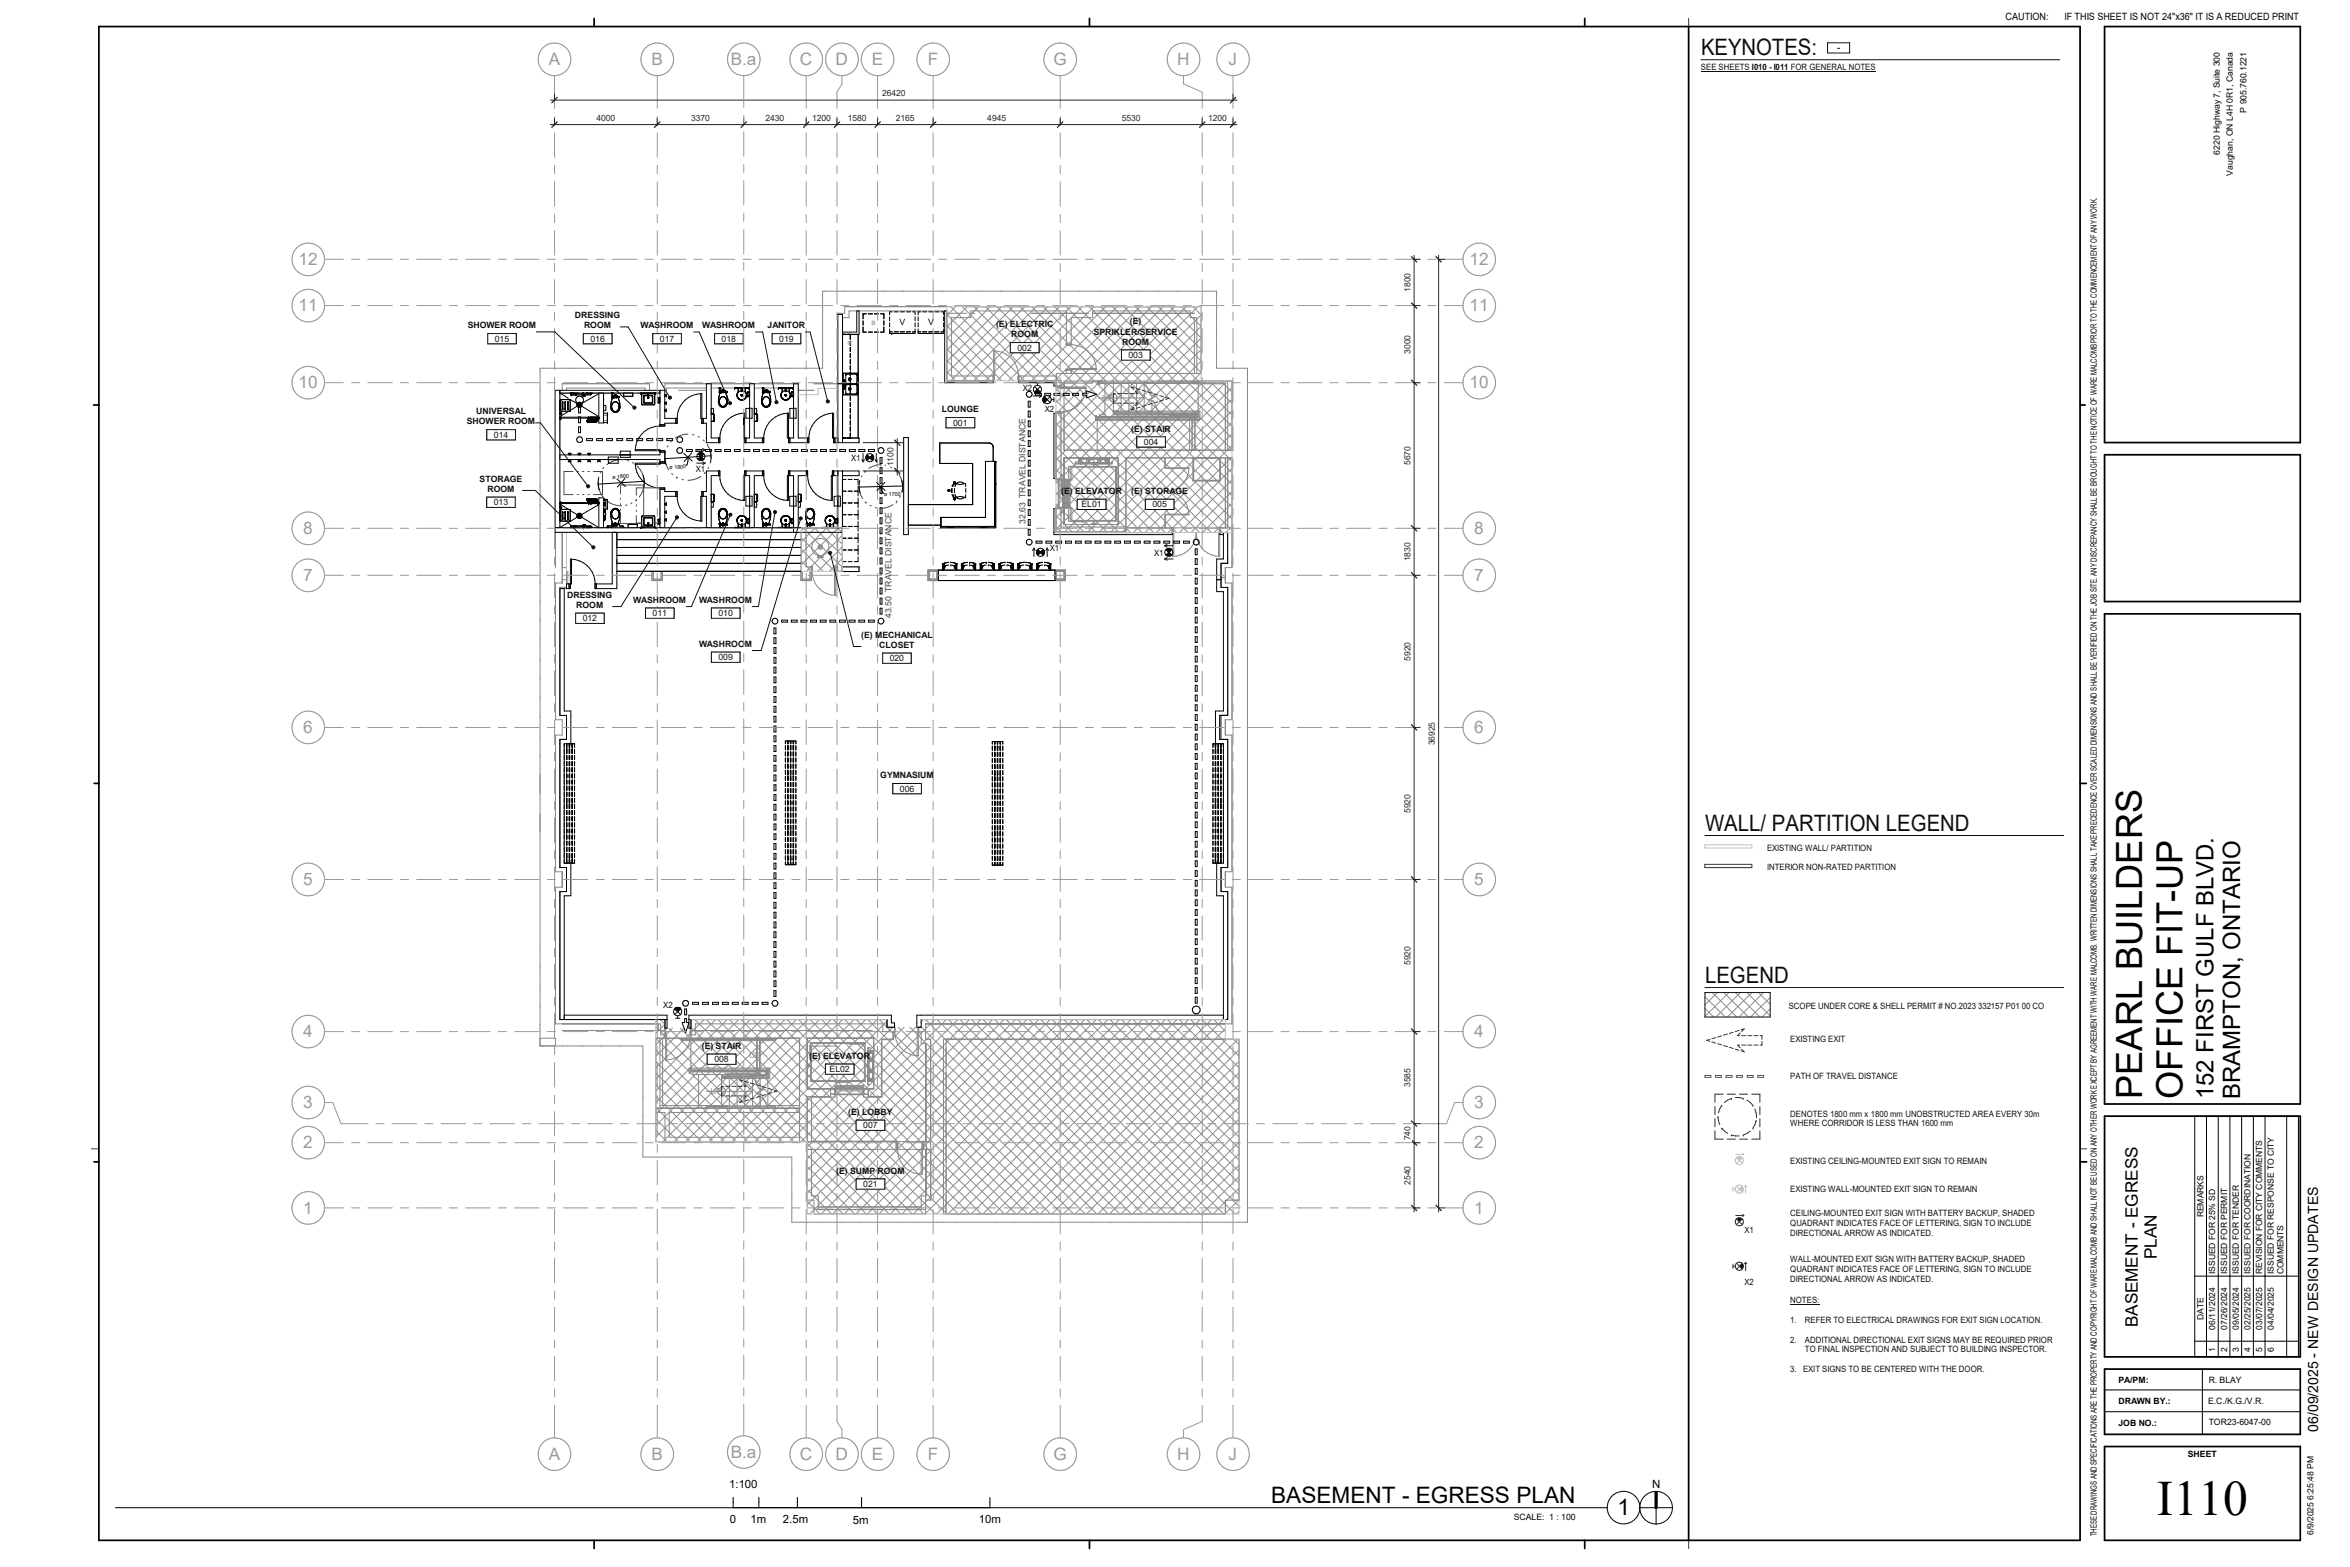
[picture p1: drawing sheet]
<svg xmlns="http://www.w3.org/2000/svg" width="914mm" height="610mm" viewBox="0 0 914 610" stroke-linecap="round" stroke-linejoin="round" font-family="sans-serif">
<defs><g id="words">
<text font-size="19.2" x="839.3" y="589.5">I110</text>
<g font-size="14.1">
<text x="849.2" y="346.1" transform="rotate(-90 849.2 346.1)">UP</text>
<text x="849.2" y="350.8" transform="rotate(-90 849.2 350.8)">-</text>
<text x="833.5" y="427.4" transform="rotate(-90 833.5 427.4)">PEARL BUILDERS</text>
<text x="849.2" y="427.4" transform="rotate(-90 849.2 427.4)">OFFICE FIT</text>
</g>
<g font-size="9.3">
<text x="861.3" y="427.6" transform="rotate(-90 861.3 427.6)">152 FIRST GULF BLVD.</text>
<text x="871.7" y="427.6" transform="rotate(-90 871.7 427.6)">BRAMPTON, ONTARIO</text>
</g>
<g font-size="8.8" fill="#101010">
<text x="661.9" y="21.6">KEYNOTES:</text>
<text x="663.4" y="323.4">WALL/ PARTITION LEGEND</text>
<text x="663.4" y="382.5">LEGEND</text>
</g>
<g font-size="8.8">
<text x="494.6" y="584.8">BASEMENT - EGRESS PLAN</text>
<text x="629.3" y="589.4">1</text>
</g>
<g font-size="6.7" fill="#9a9a9a">
<text x="213.5" y="25.3">A</text>
<text x="253.5" y="25.3">B</text>
<text x="284.4" y="25.3">B.a</text>
<text x="311.2" y="25.3">C</text>
<text x="325.2" y="25.3">D</text>
<text x="339.2" y="25.3">E</text>
<text x="361" y="25.3">F</text>
<text x="409.9" y="25.3">G</text>
<text x="458.1" y="25.3">H</text>
<text x="478.1" y="25.3">J</text>
<text x="116.2" y="103.1">12</text>
<text x="571.8" y="103.1">12</text>
<text x="116.2" y="121.1">11</text>
<text x="571.8" y="121.1">11</text>
<text x="116.2" y="151">10</text>
<text x="571.8" y="151">10</text>
<text x="118" y="207.7">8</text>
<text x="573.7" y="207.7">8</text>
<text x="118" y="226">7</text>
<text x="573.7" y="226">7</text>
<text x="118" y="285.2">6</text>
<text x="573.7" y="285.2">6</text>
<text x="118" y="344.3">5</text>
<text x="573.7" y="344.3">5</text>
<text x="118" y="403.5">4</text>
<text x="573.7" y="403.5">4</text>
<text x="118" y="431.1">3</text>
<text x="573.7" y="431.1">3</text>
<text x="118" y="446.7">2</text>
<text x="573.7" y="446.7">2</text>
<text x="118" y="472.1">1</text>
<text x="573.7" y="472.1">1</text>
<text x="213.5" y="567.9">A</text>
<text x="253.5" y="567.9">B</text>
<text x="284.4" y="567.1">B.a</text>
<text x="311.2" y="567.9">C</text>
<text x="325.2" y="567.9">D</text>
<text x="339.2" y="567.9">E</text>
<text x="361" y="567.9">F</text>
<text x="409.9" y="567.9">G</text>
<text x="458.1" y="567.9">H</text>
<text x="478.1" y="567.9">J</text>
</g>
<g font-size="6.7">
<text x="831.8" y="473.8" transform="rotate(-90 831.8 473.8)">EGRESS</text>
<text x="831.8" y="477.9" transform="rotate(-90 831.8 477.9)">-</text>
<text x="839.3" y="489.9" transform="rotate(-90 839.3 489.9)">PLAN</text>
<text x="831.8" y="516.3" transform="rotate(-90 831.8 516.3)">BASEMENT</text>
</g>
<text font-size="5.5" x="902" y="557" transform="rotate(-90 902 557)">06/09/2025 - NEW DESIGN UPDATES</text>
<g font-size="4.4">
<text x="283.7" y="578.8">1:100</text>
<text x="642.8" y="578.9">N</text>
<text x="284" y="592.6">0</text>
<text x="292" y="592.6">1m</text>
<text x="304.6" y="592.6">2.5m</text>
<text x="331.9" y="592.7">5m</text>
<text x="380.9" y="592.7">10m</text>
</g>
<g font-size="3.9">
<text x="780.4" y="7.8">CAUTION:</text>
<text x="803.3" y="7.8">IF THIS SHEET IS NOT 24&quot;x36&quot; IT IS A REDUCED PRINT</text>
</g>
<g font-size="3.4" fill="#101010">
<text x="661.8" y="27.1">SEE SHEETS I010 - I011 FOR GENERAL NOTES</text>
<text x="223.7" y="123.7">DRESSING</text>
<text x="182" y="127.7">SHOWER ROOM</text>
<text x="227.2" y="127.7">ROOM</text>
<text x="249.2" y="127.7">WASHROOM</text>
<text x="273.2" y="127.7">WASHROOM</text>
<text x="298.7" y="127.7">JANITOR</text>
<text x="387.6" y="127.2">(E) ELECTRIC</text>
<text x="393.4" y="131.2">ROOM</text>
<text x="425.6" y="130.1">SPRIKLER/SERVICE</text>
<text x="439.7" y="126.2">(E)</text>
<text x="192.5" y="132.9">015</text>
<text x="229.7" y="132.9">016</text>
<text x="256.8" y="132.9">017</text>
<text x="280.8" y="132.9">018</text>
<text x="303.2" y="132.9">019</text>
<text x="395.9" y="136.4">002</text>
<text x="436.6" y="134.1">ROOM</text>
<text x="439.1" y="139.3">003</text>
<text x="398" y="151.9">X2</text>
<text x="185.3" y="161.1">UNIVERSAL</text>
<text x="366.4" y="160.4">LOUNGE</text>
<text x="406.6" y="160.2">X2</text>
<text x="181.7" y="165.1">SHOWER ROOM</text>
<text x="370.9" y="165.6">001</text>
<text x="440.2" y="167.9">(E) STAIR</text>
<text x="192.2" y="170.3">014</text>
<text x="445.1" y="173.1">004</text>
<text x="331.2" y="179.2">X1</text>
<text x="270.7" y="183.7">X1</text>
<text x="186.6" y="187.4">STORAGE</text>
<text x="189.7" y="191.3">ROOM</text>
<text x="192.2" y="196.6">013</text>
<text x="412.9" y="192.2">(E) ELEVATOR</text>
<text x="420.8" y="197.4">EL01</text>
<text x="440.2" y="192.2">(E) STORAGE</text>
<text x="448.4" y="197.4">005</text>
<text x="408.5" y="214.3">X1</text>
<text x="449" y="216.2">X1</text>
<text x="220.7" y="232.5">DRESSING</text>
<text x="224.2" y="236.5">ROOM</text>
<text x="246.3" y="234.5">WASHROOM</text>
<text x="253.9" y="239.7">011</text>
<text x="272" y="234.5">WASHROOM</text>
<text x="279.6" y="239.7">010</text>
<text x="226.7" y="241.7">012</text>
<text x="272" y="251.7">WASHROOM</text>
<text x="335.1" y="248.1">(E) MECHANICAL</text>
<text x="279.6" y="256.8">009</text>
<text x="342.1" y="252.1">CLOSET</text>
<text x="346.2" y="257.3">020</text>
<text x="342.5" y="302.8">GYMNASIUM</text>
<text x="350.2" y="307.9">006</text>
<text x="687.6" y="330.9">EXISTING WALL/ PARTITION</text>
<text x="687.6" y="338.5">INTERIOR NON-RATED PARTITION</text>
<text x="258.1" y="392.2">X2</text>
<text x="696" y="392.4">SCOPE UNDER CORE &amp; SHELL PERMIT # NO.2023 332157 P01 00 CO</text>
<text x="696.6" y="405.5">EXISTING EXIT</text>
<text x="273" y="408.1">(E) STAIR</text>
<text x="278" y="413.3">008</text>
<text x="314.8" y="411.9">(E) ELEVATOR</text>
<text x="322.8" y="417.1">EL02</text>
<text x="696.6" y="419.6">PATH OF TRAVEL DISTANCE</text>
<text x="330.1" y="433.7">(E) LOBBY</text>
<text x="696.6" y="434.4">DENOTES 1800 mm x 1800 mm UNOBSTRUCTED AREA EVERY 30m</text>
<text x="335.9" y="439">007</text>
<text x="696.6" y="438.2">WHERE CORRIDOR IS LESS THAN 1600 mm</text>
<text x="696.6" y="453">EXISTING CEILING-MOUNTED EXIT SIGN TO REMAIN</text>
<text x="325.3" y="456.6">(E) SUMP ROOM</text>
<text x="335.9" y="461.8">021</text>
<text x="696.6" y="463.8">EXISTING WALL-MOUNTED EXIT SIGN TO REMAIN</text>
<text x="696.6" y="473">CEILING-MOUNTED EXIT SIGN WITH BATTERY BACKUP, SHADED</text>
<text x="678.8" y="479.8">X1</text>
<text x="696.6" y="476.8">QUADRANT INDICATES FACE OF LETTERING, SIGN TO INCLUDE</text>
<text x="696.6" y="480.7">DIRECTIONAL ARROW AS INDICATED.</text>
<text x="696.6" y="491.1">WALL-MOUNTED EXIT SIGN WITH BATTERY BACKUP, SHADED</text>
<text x="696.6" y="494.9">QUADRANT INDICATES FACE OF LETTERING, SIGN TO INCLUDE</text>
<text x="678.8" y="499.8">X2</text>
<text x="696.6" y="498.7">DIRECTIONAL ARROW AS INDICATED.</text>
<text x="696.6" y="506.9">NOTES:</text>
<text x="696.6" y="514.6">1.</text>
<text x="702.3" y="514.6">REFER TO ELECTRICAL DRAWINGS FOR EXIT SIGN LOCATION.</text>
<text x="696.6" y="522.3">2.</text>
<text x="702.3" y="522.3">ADDITIONAL DIRECTIONAL EXIT SIGNS MAY BE REQUIRED PRIOR</text>
<text x="702.3" y="526.1">TO FINAL INSPECTION AND SUBJECT TO BUILDING INSPECTOR.</text>
<text x="696.6" y="533.8">3.</text>
<text x="701.6" y="533.8">EXIT SIGNS TO BE CENTERED WITH THE DOOR.</text>
</g>
<g font-size="3.4">
<text x="874.1" y="43.8" transform="rotate(-90 874.1 43.8)">P 905.760.1221</text>
<text x="863.7" y="60.2" transform="rotate(-90 863.7 60.2)">6220 Highway 7, Suite 300</text>
<text x="868.8" y="68.3" transform="rotate(-90 868.8 68.3)">Vaughan, ON L4H 0R1, Canada</text>
<text x="350.1" y="126.6">V</text>
<text x="361.1" y="126.6">V</text>
<text x="815.9" y="232.7" transform="rotate(-90 815.9 232.7)">B SITE. ANY DISCREPANCY SHALL BE BROUGHT TO THE NOTICE OF WARE MALCOMB PRIOR TO THE COMMENCEMENT OF ANY WORK.</text>
<text x="815.9" y="239.6" transform="rotate(-90 815.9 239.6)">HE JO</text>
<text x="824.3" y="538">PA/PM:</text>
<text x="859.4" y="537.8">R. BLAY</text>
<text x="824.3" y="546.3">DRAWN BY.:</text>
<text x="859.2" y="546.2">E.C./K.G./V.R.</text>
<text x="824.3" y="554.7">JOB NO.:</text>
<text x="859.4" y="554.5">TOR23-6047-00</text>
<text x="851.3" y="566.9">SHEET</text>
<text x="589" y="591.2">SCALE: 1 : 100</text>
<text x="815.9" y="597.7" transform="rotate(-90 815.9 597.7)">THESE DRAWINGS AND SPECIFICATIONS ARE THE PROPERTY AND COPYRIGHT OF WARE MALCOMB AND SHALL NOT BE USED ON ANY OTHER WORK EXCEPT BY AGREEMENT WITH WARE MALCOMB. WRITTEN DIMENSIONS SHALL TAKE PRECEDENCE OVER SCALED DIMENSIONS AND SHALL BE VERIFIED ON T</text>
</g>
<g font-size="3.4" fill="#424242">
<text x="399" y="203.8" transform="rotate(-90 399 203.8)">32.63 TRAVEL DISTANCE</text>
<text x="346.9" y="240.5" transform="rotate(-90 346.9 240.5)">43.50 TRAVEL DISTANCE</text>
</g>
<g font-size="3.3" fill="#252525">
<text x="343.2" y="37.4">26420</text>
<text x="232.1" y="46.9">4000</text>
<text x="268.9" y="46.9">3370</text>
<text x="297.9" y="46.9">2430</text>
<text x="316" y="46.9">1200</text>
<text x="329.9" y="46.9">1580</text>
<text x="348.6" y="46.9">2165</text>
<text x="384.2" y="46.9">4945</text>
<text x="436.5" y="46.9">5530</text>
<text x="470.1" y="46.9">1200</text>
<text x="548.8" y="113.5" transform="rotate(-90 548.8 113.5)">1800</text>
<text x="548.8" y="137.5" transform="rotate(-90 548.8 137.5)">3000</text>
<text x="347.7" y="181.4" transform="rotate(-90 347.7 181.4)">1100</text>
<text x="548.8" y="180.8" transform="rotate(-90 548.8 180.8)">5670</text>
<text x="548.8" y="218.4" transform="rotate(-90 548.8 218.4)">1830</text>
<text x="548.8" y="257" transform="rotate(-90 548.8 257)">5920</text>
<text x="558.3" y="290" transform="rotate(-90 558.3 290)">36925</text>
<text x="548.8" y="316.2" transform="rotate(-90 548.8 316.2)">5920</text>
<text x="548.8" y="375.4" transform="rotate(-90 548.8 375.4)">5920</text>
<text x="548.8" y="422.9" transform="rotate(-90 548.8 422.9)">3585</text>
<text x="548.8" y="443.6" transform="rotate(-90 548.8 443.6)">740</text>
<text x="548.8" y="460.9" transform="rotate(-90 548.8 460.9)">2540</text>
</g>
<g font-size="3.3">
<text x="857.4" y="473.5" transform="rotate(-90 857.4 473.5)">REMARKS</text>
<text x="862" y="495.7" transform="rotate(-90 862 495.7)">ISSUED FOR 25% SD</text>
<text x="866.6" y="495.7" transform="rotate(-90 866.6 495.7)">ISSUED FOR PERMIT</text>
<text x="871.1" y="495.7" transform="rotate(-90 871.1 495.7)">ISSUED FOR TENDER</text>
<text x="875.7" y="495.7" transform="rotate(-90 875.7 495.7)">ISSUED FOR COORDINATION</text>
<text x="880.2" y="495.7" transform="rotate(-90 880.2 495.7)">REVISION FOR CITY COMMENTS</text>
<text x="884.8" y="495.7" transform="rotate(-90 884.8 495.7)">ISSUED FOR RESPONSE TO CITY</text>
<text x="888.5" y="495.7" transform="rotate(-90 888.5 495.7)">COMMENTS</text>
<text x="857.4" y="513.5" transform="rotate(-90 857.4 513.5)">DATE</text>
<text x="862" y="517.4" transform="rotate(-90 862 517.4)">06/11/2024</text>
<text x="866.6" y="517.4" transform="rotate(-90 866.6 517.4)">07/26/2024</text>
<text x="871.1" y="517.4" transform="rotate(-90 871.1 517.4)">09/05/2024</text>
<text x="875.7" y="517.4" transform="rotate(-90 875.7 517.4)">02/25/2025</text>
<text x="880.2" y="517.4" transform="rotate(-90 880.2 517.4)">03/07/2025</text>
<text x="884.8" y="517.4" transform="rotate(-90 884.8 517.4)">04/04/2025</text>
<text x="862" y="525.8" transform="rotate(-90 862 525.8)">1</text>
<text x="866.6" y="525.8" transform="rotate(-90 866.6 525.8)">2</text>
<text x="871.1" y="525.8" transform="rotate(-90 871.1 525.8)">3</text>
<text x="875.7" y="525.8" transform="rotate(-90 875.7 525.8)">4</text>
<text x="880.2" y="525.8" transform="rotate(-90 880.2 525.8)">5</text>
<text x="884.8" y="525.8" transform="rotate(-90 884.8 525.8)">6</text>
<text x="900.2" y="597.2" transform="rotate(-90 900.2 597.2)">6/9/2025 6:25:48 PM</text>
</g>
<g font-size="3.1" fill="#888">
<text x="428.9" y="155.9">UP</text>
<text x="291.5" y="411.5">UP</text>
<text x="276.5" y="425.7">UP</text>
</g>
<g font-size="2.3" fill="#9f9f9f">
<text x="339.1" y="126.5">B</text>
<text x="331.6" y="134.1" transform="rotate(-90 331.6 134.1)">R</text>
</g>
<g font-size="2.1">
<text x="260.6" y="182.5" transform="rotate(-4 260.6 182.5)">ø 1800</text>
<text x="238.3" y="186.3" transform="rotate(-4 238.3 186.3)">ø 1800</text>
<text x="344" y="193" transform="rotate(-1 344 193)">ø 1700</text>
</g>
</g></defs>
<path d="M675.6 473.7h2.4v1.6h-2.4zM676.8 491.4h1.6v2.3h-1.6z" fill="#000"/>
<g fill="#c7c7c7">
<path d="M675.6 449.9h2.4v1.5h-2.4z"/>
<path d="M676.8 461.4h1.6v2.3h-1.6z"/>
</g>
<g fill="none" stroke="#303030" stroke-width=".39">
<path d="M663.4 336.3h18.3v1.2h-18.3zM667.3 430.4v3.2M667.3 435.2v3.2M667.3 439.9v3.2h3.2M668.5 434.5h.1M668.5 434.5l.7 3M669.9 430h.1M669.9 438.9h.1M669.9 430l-1.2 2.9M669.9 438.9l2.4 2M670.5 425.7h-3.2v3.1M672.1 425.7h3.2"/>
<path d="M673.7 427.3h.1M673.7 427.3l-2.7 1.6M675.2 427l3.1 .3M676.9 425.7h3.1M678.3 427.3h.1M679.7 427.9l2.4 2.1M681.6 425.7h3.2v3.1M682.1 430h.1M682.1 438.9h.1M682.8 431.4l.7 3.1M683.3 436h.1M683.3 436l-1.2 2.9"/>
<path d="M683.5 434.5h.1M684.8 439.9v3.2h-3.2M684.8 430.4v3.2M684.8 435.2v3.2M672.1 443.1h3.2M673.7 441.6h.1M673.7 441.6l3.1 .3M676.9 443.1h3.1M678.3 441.6h.1M681 440l-2.7 1.6M675.4 472.9h3.1M675.6 474.2l2.4 2.2"/>
<path d="M678 474.2l-2.4 2.2M678.1 472.4l.4 .5M678.5 472.9l-.4 .4M674.3 492.6h.9M674.3 491.8v1.7M675.7 491.4l2.2 2.4M677.9 491.4l-2.2 2.4M679.2 491.2v3.1M679.2 491.2l-.4 .4M679.2 491.2l.5 .4"/>
<circle cx="676.8" cy="475.3" r="1.6"/>
<circle cx="676.8" cy="492.6" r="1.61"/>
</g>
<g fill="none" stroke="#c1c1c1" stroke-width=".39">
<path d="M325.9 151.1h-7.6v2.4h-7.6M220.4 207.1v15.3M663.4 328.6h18.3v1.3h-18.3zM675.4 449.1h3.1M675.6 450.4l2.4 2.2M678 450.4l-2.4 2.2M678.1 448.6l.4 .5M678.5 449.1l-.4 .4M674.3 462.6h.9M674.3 461.8v1.7M675.7 461.4l2.2 2.4M677.9 461.4l-2.2 2.4"/>
<path d="M679.2 461.2v3.1M679.2 461.2l-.4 .4M679.2 461.2l.5 .4"/>
<circle cx="676.8" cy="451.5" r="1.6"/>
<circle cx="676.8" cy="462.6" r="1.62"/>
</g>
<path d="M663.4 418.4h2.3v.7h-2.3zM667.5 418.4h2.3v.7h-2.3zM671.6 418.4h2.3v.7h-2.3zM675.7 418.4h2.3v.7h-2.3zM679.9 418.4h2.3v.7h-2.3zM684 418.4h2.3v.7h-2.3z" fill="none" stroke="#595959" stroke-width=".39"/>
<path d="M402.5 151.5h2.3v1.6h-2.3zM405.9 154.3h1.6v2.2h-1.6zM262.6 392h2.2v1.5h-2.2z" fill="#000"/>
<g fill="none" stroke="#000" stroke-width=".39">
<path d="M327.8 129.2h5.6v-8.3h.9v9.2h-6.5M330.9 130.1v1.9M330.9 132.8v1.6M330.9 135.2v1.6M330.9 137.5v1.6M330.9 140v1.5M333.9 130.1v40.3M335.8 127.2v2h1.3M335.8 124.8v1.6M337.1 122.1h-1.3v1.9M337.9 129.2h1.6M337.9 122.1h1.6"/>
<path d="M340.3 129.2h1.5M340.3 122.1h1.5M342.6 122.1h1.3v1.9M343.9 127.2v2h-1.3M343.9 124.8v1.6M346.2 128v1.7h8.1M346.2 129.1h.9M346.2 123.2v1.6M346.2 125.6v1.6M347 129.7h.1M347.1 121.3h-.9v1.1M347.9 129.1h1.6"/>
<path d="M347.9 121.3h1.6M350.3 129.1h1.6M350.3 121.3h1.6M352.7 129.1h1.6M352.7 121.3h1.6M355.1 129.1h1M355.1 121.3h1v1.1M356.1 128v1.7h-1.6M356.1 123.2v1.6M356.1 125.6v1.6M357.3 128v1.7h8.1M357.3 129.1h.9"/>
<path d="M357.3 123.2v1.6M357.3 125.6v1.6M358.2 121.3h-.9v1.1M359 129.1h1.6M359 121.3h1.6M361.4 129.1h1.6M361.4 121.3h1.6M363.8 129.1h1.6M363.8 121.3h1.6M366.2 129.1h1M366.2 121.3h1v1.1M367.2 128v1.7h-1.6"/>
<path d="M367.2 123.2v1.6M367.2 125.6v1.6M367.6 120.9h.8v27.2h18.1v.8h-18.9zM217.8 151.8v53.5M217.8 152.9h39M217.8 157.4h.4M217.8 158.1h.4M217.8 156h.1M217.8 158.7h.1M217.9 156h.1M217.9 158.7h.1M217.9 156.5h.3"/>
<path d="M217.9 156l-.1 .7M217.9 157.4v.7M217.9 158.7l-.1 .8M217.9 159h.3M217.9 159.3h.3M217.9 156.2h.3M218.9 156.4h.1M218.9 156.4v2.6M218.9 159h.1M218.9 156.4l.1 2.6M219 159h.1M219.9 156.4h.1"/>
<path d="M219.9 159h.1M219.9 156.4v2.6M220 159h.1M220 156.4h.1M220 156.4v2.6M220.9 156.4h.1M220.9 156.4v2.6M220.9 159h.1M221 156.4h.1M221 156.4v2.6M221 159h.1M221 158.9h.1"/>
<path d="M221 156.5h.1M221.7 160h-.1M221.7 155.4v.1M221.8 155.6l-.1 4.4M221.8 155.6l-3.6-.2v4.6h3.5M221.8 155.6h.1M221.9 152.9v.2M222 152.9v.1M222.2 153.5h.1M222.2 153.4h.1M222.2 153.2v.3M222.2 153.5l.1 .2"/>
<path d="M222.3 153.7h.1M222.3 153.7h4.3M222.5 153.4h.1M222.5 153.2v.2M222.5 153.3h1.4M222.8 152.9v.3l-.8-.1M223.1 152.9l.4 .3h1.2l.3-.3M223.9 153.5h.1M223.9 153.5h.5M223.9 153.2v.3M224.4 153.5h.1M224.4 153.3h2.5"/>
<path d="M224.4 153.2v.3M224.7 156.8a1.5 1.5 0 0 1-.3-2.2 1.5 1.5 0 0 1 2.3 0 1.5 1.5 0 0 1-.4 2.3M224.8 157.5h1.3M225.1 157.1h.7v.8h-.7zM225.3 157.2l.5 .2-.3 .5-.3-.2zM225.3 157.4l.3 .2zM225.5 156.8v1.4M225.9 158.5v2.1h-.8v-2.1M226.8 153.7h.1M226.8 152.9h.1M226.8 153.8l.2 .1M226.8 152.9l.1 .9"/>
<path d="M226.8 153.7l.1 .1M226.8 153.7h.3M226.9 153.5l-.3 .3h.4M226.9 153.8h.1M226.9 153.6l-.1 .1M226.9 152.9h.1M227 152.9h.1M227 153.8h.1M227 153.6h.1M227.1 153.7h.1M227.1 153.5l.4 .1M227.1 152.9v.9"/>
<path d="M227.1 153.7l-.1 .1M227.2 153.7h.1M227.2 153.7v.1M227.2 153.6h.1M227.2 153.6h.3M227.2 153.6l-.2 .2M227.2 153.5h.1M227.2 153.5v.2M227.4 153.5h.1M227.5 153.6h.1M227.5 153.6l.2 .5h-.7v-.3M227.5 153.6v.1"/>
<path d="M227.5 153.7h.1M228.2 153.2h.1M228.2 152.9h.1M228.2 153.2h.6M228.2 152.9v.3M228.8 153.2h.1M228.8 152.9h.1M228.8 152.9v.3M229.6 152.9v.2l.7 .1v-.3M229.8 153.2l-2.7 .1M230.2 153.2l-.3 .4-2.4 .1M233 152.9v11.6h1.8v-11.6"/>
<path d="M234.8 157.8h.9l.1 .9-.1 1h-.9M237.9 153l.1 1M237.9 153h.6M237.9 152.9v.1M238 154.6h.1M238 154.5h.1M238 154.5h1.1M238 154.6h.4M238 157.7l.1 1.3M238 154.6h.5M238 158.5v.2M238 154.5v.1"/>
<path d="M238 154v.5M238 154l.5 .1M238 153.8h.5M238 157.7v.2M238.1 159l.1 .1M238.1 157.4l-.1 .3M238.1 159l.4 .7M238.2 157.3l-.1 .1M238.3 159.3v.1M238.3 157v.1M238.3 157l-.2 .4M238.4 154.6h.1"/>
<path d="M238.4 154.4h.1M238.5 154.5h.1M238.5 154.1h.1M238.5 154.1h.6M238.5 154.6h-.1M238.5 154.1h-.1M238.5 154.1v.3M238.5 159.7l.9 .4 .9-.4M238.5 153v1.6M238.5 152.9v.1M238.5 156.7h.1M238.5 159.7h.1"/>
<path d="M238.5 156.7l.9-.4 .9 .4M238.5 156.7l-.2 .3M238.6 154.1h.1M238.6 154.5h.1M238.6 154.1a.99 .99 0 0 1 1.7 .1M238.6 154.1v.4M238.8 154.1h.1M238.8 154.5h.1M238.8 154.1v.4M238.9 154.4h.1M238.9 154.1v.4M239 154.3l.1 .2"/>
<path d="M239 154.5l.2 .1M239.1 154.1l-.1 .2M239.1 154.3v.2M239.1 154.1v.4M239.1 154.5h.1M239.1 154.1v.2M239.1 154v.1M239.1 154.6h.6M239.2 153.9l-.1 .2M239.2 154.3l.2 .2M239.2 153.9h.1M239.2 154.6h.1"/>
<path d="M239.2 154.2v.1M239.2 154.4l.2 .1M239.2 154.6h.2M239.3 154.1l-.1 .2M239.3 154.1l-.1 .1M239.4 154.1h.1M239.4 154.5h.1M239.4 154.1h-.1M239.4 154.1h-.2M239.4 153.8l.3 .1M239.4 154.6v.1M239.4 153.8l.2 .1"/>
<path d="M239.4 153.8l-.4 .3M239.5 154.1l.1 .2M239.5 154.1l.2 .2M239.6 153.9h.1M239.6 153.9l.2 .2M239.6 154.3l-.1 .2M239.6 154.6h-.2M239.7 154.6h-.5M239.7 154.3l-.2 .2M239.7 153.9l.4 .2M239.7 154l.1 .1M239.8 154.5l-.2 .1"/>
<path d="M239.8 154.1l.1 .2M239.8 154.4l-.1 .2M239.8 154l.1 .5M239.8 154.1h.1M239.8 154.4v.1M239.8 154.5h-.1M239.9 154.3l-.1 .1M239.9 154.5l-.2 .1M239.9 154.5h.1M239.9 154.3v.2M240.1 154.1h.1M240.1 154.4h.1"/>
<path d="M240.1 154.4l-.3 .1M240.1 154.1l.9 .1M240.1 154.1v.3M240.1 154.1l.1 .1M240.2 154.3h.1M240.3 156.7h.1M240.3 156.7l.3 .3M240.4 154.3a5.1 5.1 0 0 1 .1 5.6 1.78 1.78 0 0 1-2 .2 1.78 1.78 0 0 1-.8-1.9l.2-2 .6-1.9M240.4 159.7h-.1M240.5 157l.1 .1M240.6 159.4l-.3 .3M240.6 157l.1 .4"/>
<path d="M240.7 157.3l.2 .4M240.7 159v.1M240.8 157.7l.1 .2M240.9 158.1v.2M240.9 158.5l-.1 .2M240.9 157.7l-.4 1.7M241 154.3l-.9 .1M241 154.3h.1M241 154.2v.1M242.7 152.9v1.3h3.5v-1.3M249.4 152.9v.1M249.4 153h.1"/>
<path d="M249.7 153.2h.1M249.7 153.2h5.1M249.7 153l.2 4.5 4.7-.1M249.9 157.4l.2 .1M250.4 156.5l.3 .3 3.2-.1M250.4 156.5l.3 .3M250.5 154l-.1 2.5M250.8 153.8h1.3M250.8 153.8l-.3 .2M252 154.6l.5 .1-.4 .2zM252.1 153.3h.2v1h-.2zM252.1 153.9l-1.5 .2v2.5l3.1 .1 .1-2.6-1.5-.2"/>
<path d="M252.3 153.8h1.3M253.6 153.8h.1M253.6 153.8l.4 .4M253.8 153.8l.2 .4M253.8 156.8h-.2M254 156.6l-.1 .2M254 154.2v2.3M254 156.5h.1M254 156.5l-.1 .2M254.8 153v4.1M254.8 157.1l-.2 .3M255.1 153h.1"/>
<path d="M255.1 153h-5.7M255.1 152.9l-.1 .1M256.1 154.8h.1M256.1 156.4h.1M256.1 154.8h.5M256.1 156.4l.7 .1M256.1 154.8v1.6M256.6 154.7h.1M256.6 156.4h.1M256.6 154.7h.2M256.6 154.7v1.8M256.8 151.8v13.9"/>
<path d="M258.7 153.6v.5M258.7 156.6v.5M258.7 159.4v.5M258.8 153.9h.4M258.8 153.8h.4M258.8 159.7h.4M258.8 159.6h.4M258.8 156.9h.4M258.8 156.8h.4M259.2 154.4h.1M259.2 153.4v1M259.2 156.4v1"/>
<path d="M259.2 159.2v1M259.2 159.2h.1M259.2 157.4h.1M259.2 156.4h.1M259.2 153.4h.1M272.7 153.1v9.7h2.2v-13.5h1.8v21.1h3.4M272.7 153.1h.4v11.5h1.8v7.6h5.2v-1.8M272.7 153.2a9.5 9.5 0 0 0-9.2 9.6M276.7 158.9h.8l.2 1-.2 .9h-.8M279.8 151h.7M279.8 151h.1M279.9 156.1v.2"/>
<path d="M279.9 152.5h.1M279.9 152l.4-.2v.9l-.4-.1M279.9 155.7v.2M279.9 156.5v.2M279.9 152l.5 .1M279.9 152.5h.8M279.9 152.6l.4 .1M279.9 152.5v.1M279.9 152v.5M279.9 152h.4M279.9 155.8l.1 1.3M280 151v.8"/>
<path d="M280 157v.1M280 155.3v.1M280 155.4l-.1 .4M280 157.1l.2 .3M280.2 157.4h.1M280.2 155v.1M280.2 155l-.2 .4M280.2 157.4l.3 .3M280.2 151v.8M280.3 152.5h.1M280.3 152.4h.1M280.3 152.2a6.6 6.6 0 0 0-.1 5.7 1.77 1.77 0 0 0 2.1 .2 1.77 1.77 0 0 0 .8-1.9l-.2-2-.7-1.8 .7-.2"/>
<path d="M280.3 152.1h.2M280.4 152.1h.1M280.4 157.7h.1M280.5 151h.1M280.5 154.7h-.1M280.5 157.7l.8 .4 .9-.4M280.5 154.7l.8-.4 .9 .4M280.5 154.7l-.3 .3M280.5 152.1h.1M280.5 152.5h.1M280.5 152.1v.4M280.5 152.1h.2"/>
<path d="M280.7 152.1h.1M280.7 152.5h.1M280.7 152.1v.4M280.7 152.4h.1M280.8 152.1h.1M280.9 152.3l.1 .2M280.9 152.3v.1M280.9 151.8l-.4 .3M280.9 151.8l-.2 .1M280.9 151.8l.7-.1 .6 .5M280.9 152.1v.4M280.9 152.4l.3 .3"/>
<path d="M280.9 152.5l.4 .2M280.9 152.1l-.1 .2M281 152.1h.1M281 152.5h.1M281 152.1v.4M281 152.5l.1 .1M281.1 152.6v.1M281.1 151.9l.6 .2M281.1 152.7h.3M281.1 152.7h.2M281.2 151.9l-.3 .4M281.3 151.8l.1 .1"/>
<path d="M281.3 151.8l-.3 .3M281.3 151.8l-.2 .1M281.4 151.8l.3 .3M281.5 152.6l-.1 .1M281.6 152.6l-.3 .1M281.6 152.6v.1M281.7 152.1l.1 .2M281.7 152.4v.1M281.7 152.5l-.2 .1M281.7 152.4l-.1 .2M281.7 152.1h.1M281.7 152.5l-.3 .2"/>
<path d="M281.8 152.1h.1M281.8 152.1l1.1 .1M281.8 152.4l-.1 .1M281.8 152.3l-.1 .1M281.8 152.4h.2M281.8 152.3l-.1 .2M281.9 152.1v.3M282 152.1h.1M282 152.4h.1M282 152.1v.3M282.1 152.4h-.1M282.1 152.2h.1"/>
<path d="M282.1 152.4h.1M282.2 154.7h.1M282.2 154.7l.2 .3M282.2 157.7h.1M282.4 155l.1 .1M282.4 157.4l-.2 .3M282.4 155l.2 .4M282.5 157.4h-.1M282.6 155.3l.1 .1M282.6 157.1l-.2 .3M282.6 155.4l.1 .4M282.7 157l-.1 .1"/>
<path d="M282.7 155.7v.2M282.7 156.5v.2M282.7 155.8l-.1 1.3M282.8 156.1v.2M282.9 152.3h.1M285.8 151h.1M285.8 151h5.7M287.2 151v1.4a1.91 1.91 0 0 0 .1 2.7 1.91 1.91 0 0 0 2.7 0 1.91 1.91 0 0 0 0-2.7v-1.4M288.5 152a1.76 1.76 0 0 0-1.4 2.7 1.76 1.76 0 0 0 3 0 1.76 1.76 0 0 0-1.3-2.7M288.5 151.3h.3v1.1h-.3zM288.5 153.5l-.1 .1M288.6 154l-.1-.5 .4 .2-.1 .3"/>
<path d="M288.6 154h.1M288.7 154h.1M288.7 154h-.1M291 152.3h.1M291 154h.1M291 152.3h.5M291 154h.5M291 152.3v1.7M291.5 151h.1M291.5 152.3h.1M291.5 154h.1M291.5 154.1h.1"/>
<path d="M291.5 152.3h.2M291.5 154.1h.2M291.5 152.3v1.8M291.6 158.6h.1M293.5 158.9h.8l.2 1-.2 .9h-.8M296.6 151h.6M296.6 151h.5M296.6 151h.1M296.7 152.6h.1M296.7 152.5h.1M296.7 155.8l.3 1.6M296.7 152.5h.8"/>
<path d="M296.7 156.5v.2M296.7 152l.4-.2-.4 .2M296.7 152.5v.1M296.7 152h.4M296.7 152v.5M296.7 152.7h.4M296.7 155.7v.2M296.8 151v.8M296.8 157v.1M296.8 155.3v.1M297 157.4h.1M297 155v.1"/>
<path d="M297 155l-.3 .8M297 157.4l.2 .3M297.1 151v.8M297.1 152.7h.1M297.1 152h.1M297.1 152v.1M297.1 152.5h.1M297.1 152.1h.1M297.1 152.4h.1M297.1 152.1v.5h-.4M297.1 152.5v.2M297.2 152.4a5 5 0 0 0-.2 5.5 1.78 1.78 0 0 0 2.1 .2 1.78 1.78 0 0 0 .8-1.9l-.2-2-.7-1.8"/>
<path d="M297.2 151h.1M297.2 154.7h.1M297.2 157.7h.1M297.2 151h-.1M297.2 157.7l.9 .4 .9-.4M297.2 154.7l.9-.4 .9 .4M297.2 154.7l-.2 .3M297.3 152.1h.1M297.3 152.5h.1M297.3 152.1l-.2 .3M297.3 152.1v.4M297.3 152.1h.2"/>
<path d="M297.3 152.1a.97 .97 0 0 1 1.7 .1M297.5 152.1h.1M297.5 152.5h.1M297.5 152.1v.4M297.5 152.4h.1M297.6 152.1h.1M297.6 152.3l.2 .4M297.7 152.2v.2M297.7 152.3l.1 .2M297.7 152.1h.1M297.7 152.4v.1M297.7 152.1v.2"/>
<path d="M297.7 152.5l.2 .2M297.7 152.5h.1M297.8 152.1v.4M297.8 152.1l-.1 .2M297.8 152.7h.4M297.8 151.9l-.2 .4M297.8 152l-.1 .1M297.9 151.9l-.2 .2M297.9 152.3l.1 .2M297.9 152.7h.3M297.9 152.6l.1 .1M297.9 152.7h.1"/>
<path d="M298 151.9h-.1M298 152.1h.2M298 152.5h.2M298 152.1l-.1 .2M298 152.1h-.1M298.1 151.8l.2 .1M298.1 151.8l-.2 .1M298.1 151.9h.2M298.1 151.9h-.2M298.1 151.8l-.1 .1M298.2 152.1l.2 .2M298.2 152.1h.1"/>
<path d="M298.2 151.8l.2 .1M298.3 151.9l-.5 .2M298.3 152.3l-.1 .2M298.3 151.9l.2 .2M298.3 152.6l-.1 .1M298.4 152.6l-.3 .1M298.4 152.3l-.2 .2M298.4 152.5h.2M298.4 152.1h.1M298.4 152.5h.1M298.4 152.5l-.1 .2M298.5 152.1h.1"/>
<path d="M298.5 152.4v.1M298.5 152.1v.2M298.5 152.4l-.1 .2M298.5 152.3v.1M298.5 152.3l-.1 .2M298.5 152.1l.1 .2M298.5 152.5l-.3 .2M298.6 152.1h.1M298.6 152.1v.4M298.6 152.1l1 .1M298.6 152.3l-.1 .2M298.7 152.1h.1"/>
<path d="M298.7 152.4h.1M298.7 152.1v.3M298.8 152.4h.1M298.8 152.1v.3M298.8 152.4h-.2M298.9 152.2h.1M299 154.7h.1M299 154.7l.3 .3M299 157.7h.1M299.2 155l.1 .1M299.2 157.4l-.2 .3M299.3 157.4h-.1"/>
<path d="M299.3 155l.1 .4M299.4 155.3v.1M299.4 157v.1M299.4 157.1l-.1 .3M299.4 155.4l.2 .4M299.5 155.7l.1 .2M299.6 156.1v.2M299.6 156.5l-.1 .2M299.6 155.8l-.2 1.3M299.6 152.4h-.8M299.7 152.3h.1M299.7 152.2v.2"/>
<path d="M302.9 151h.1M302.9 151h5.6M304.3 151v1.4a1.91 1.91 0 0 0 .1 2.7 1.91 1.91 0 0 0 2.7 0 1.91 1.91 0 0 0 0-2.7v-1.4M305.5 153.9v-.4h.4l-.1 .5M305.5 153.9l.2 .1M305.5 153.9h.1M305.6 151.3h.3v1.1h-.3zM305.6 152a1.76 1.76 0 0 0-1.4 2.7 1.76 1.76 0 0 0 3 0 1.76 1.76 0 0 0-1.3-2.7M305.6 154h.1M305.8 154h-.1M305.9 153.5v.1M308.1 154h.1"/>
<path d="M308.1 152.3h.5M308.1 154h.5M308.1 152.3v1.7M308.1 152.3h.1M308.5 151h.1M308.6 154h.1M308.6 152.3h.2M308.6 152.3v1.8M308.6 152.3h.1M308.6 154.1h.1M308.6 154.1h.2M308.7 158.6h.1"/>
<path d="M326 149.3h1.8M328.1 145.2h5.7v8.4h-5.7zM328.3 149.4l.1 .2M328.3 149.4l.2 .2M328.4 148.6l.1 .1M328.4 149.6h.4M328.4 150.4l.1 .1M328.4 149.2l-.1 .2M328.4 149.6h.1M328.4 149.4h.1M328.4 150.4h.1M328.4 150.3l.1 .2"/>
<path d="M328.4 150.3l.1 .1M328.5 150.4h.1M328.5 149.4h.1M328.5 148.3l-.1 .3M328.5 149.3l-.1 .2M328.5 148.4h.2M328.5 150.2v.3M328.5 148.6h.1M328.5 148.3h.1M328.5 148.4l-.1 .1M328.5 148.7l.1 .1M328.5 150.2h.2"/>
<path d="M328.5 150.4h.2M328.5 150.3l.1 .1M328.5 150.5h.1M328.5 150.2l-.1 .1M328.5 149.4v.1M328.5 149.6h.1M328.5 149.4v.2M328.5 148.5h.1M328.5 150.3h.1M328.5 149.5h.1M328.5 148.6h.2M328.5 148.3v.4"/>
<path d="M328.5 149.3v.2M328.5 148.6l.1 .1M328.5 150.5v.1M328.5 149.5l.1 .1M328.5 149.3v.1M328.5 149.3h.1M328.5 148.2h.1M328.5 147.9h.1M328.5 150.6h.1M328.5 150.9h.1M328.5 151h.1M328.5 150.2h.1"/>
<path d="M328.5 148.2v.3M328.5 147.9v.3M328.5 150.6v.4M328.5 147.9l.2 .4M328.5 149.2v.1M328.5 149.2l-.1 .1M328.5 149.5h2.5M328.6 148.7h.1M328.6 148.5h.1M328.6 148.4h.1M328.6 150.4h.1M328.6 150.2h.1"/>
<path d="M328.6 150.3h.1M328.6 149.3h.1M328.6 150.1l-.2 .3M328.6 148.4l-.1 .1M328.6 148.4l.1 .1M328.6 150.1l-.2 .2M328.6 150.1h.1M328.6 150.1l.2 .1M328.6 150.1l-.1 .1M328.6 150.2h-.1M328.6 149.2l.1 .1M328.6 149.3l-.1 .1"/>
<path d="M328.6 149.2l-.1 .2M328.6 147.9h.1M328.6 151h.1M328.6 149.5h.1M328.6 148.5v.1M328.6 148.5h-.1M328.6 150.1l.1 .1M328.7 148.6h.1M328.7 148.5h.1M328.7 148.2h.1M328.7 147.9h.1M328.7 150.2h.1"/>
<path d="M328.7 150.4h.1M328.7 150.6h.1M328.7 150.9h.1M328.7 149.3h.1M328.7 149.5h.1M328.7 149.2l.1 .1M328.7 148.4v.2M328.7 150.2l-.2 .8M328.7 148.4l.1 .1M328.7 148.3l.1 .2M328.7 150.2l.1 .1M328.7 149.1l.1 .2z"/>
<path d="M328.7 150.3h.1M328.7 150.3l-.1 .1M328.7 148.6l-.1 .1M328.7 150.4v.1M328.7 149.1l-.3 .1M328.7 149.5l-.1 .1M328.8 148.5h.1M328.8 150.3h.1M328.8 148.5l-.2 .2M328.8 148.4v.2M328.8 150.2l-.1 .3M328.8 148.5l-.1 .1"/>
<path d="M328.8 150.3l-.1 .1M328.8 150.2v.1M328.8 149.5h-.1M328.8 149.6h-.3M328.8 149.5v.1M328.8 148.6l-.2 .2M328.8 150.3l-.1 .2M328.8 149.5l-.2 .1M329.1 148.8l.3 .4M329.1 152.8l.3 .4M329.1 152.8l.3 .4h3.8l.2-.2M329.1 146l.4-.4 3.9 .2-.1 3.3"/>
<path d="M329.1 146v2.8M329.1 150v2.8M329.1 149.9v.1M329.3 145.7l-.2 .3M329.3 149.6l-.2 .4M329.4 149.2h.1M329.5 149.6h-.2M330.8 149.5l.1 .1M330.8 149.5h.1M330.8 149.3h.1M330.8 149.2l.2 .2M330.8 149.2l.2 .1"/>
<path d="M330.9 147.9h.1M330.9 151.7h.1M330.9 149.6h.1M330.9 147.9a.45 .45 0 0 1-.7-.4 .45 .45 0 0 1 .7-.4v1.6M330.9 150.9a.45 .45 0 0 0-.7 .4 .45 .45 0 0 0 .7 .4M330.9 142.3v1.6M330.9 144.7v1.6M330.9 149.4v1.6M330.9 151.8v1.6M330.9 154.2v1.6M330.9 156.6v1.6M330.9 159v1.6"/>
<path d="M330.9 149.2l-.1 .1M330.9 147.2l.2 .3-.2 .4M330.9 151l.2 .3-.2 .4M330.9 149.3h.1M331 149.4h.1M331 149.3v.1M331 149.3l-.1 .2M331 149.5l-.1 .1M331 149.4v.1M333.2 149.6h-3.9M333.2 149.6l.2 .2M333.2 149.1l-.2 .1"/>
<path d="M333.4 149l-.2 .2h-4.7M333.4 153l-.4 .2M333.4 149.8v3.2M333.4 149.8v.2M333.4 145.8v.2M396.4 148.1h14.5v2.1h-.8v-1.3h-13.7zM400.1 159.9h.8v2.3h-.8zM400.1 156.1h.8v2.3h-.8zM403.3 153h-.4v.8h2.3v-.8h-1.1M406.5 153h2.3v.8h-2.3zM410.1 153h2.3v.8h-2.3zM413.7 153h2.3v.8h-2.3z"/>
<path d="M417.3 153h2.3v.8h-2.3zM421.3 153h1.5v-.9l4 1.3-4 1.3v-.9h-1.5zM217.8 178.8h39v1.8h-9.6M217.8 161.2l.1 .1M217.8 160.4h.1M217.8 160.5h.1M217.9 162.7h.1M217.9 162.3h.1M217.9 162.7h.2M217.9 160.7h.5M217.9 160.5v.7M217.9 160.5l.1 .2"/>
<path d="M217.9 161h.5M218 161l-.1 .2M218.1 162.9h.1M218.1 162.1h.1M218.1 162.3l-.2 .4M218.1 162.1v.8M218.2 162.9h.1M218.2 162.1h.1M218.2 162.3h14.5M218.2 162.7h14.5v.2M218.2 162.1v.8M218.4 160.7h.1"/>
<path d="M218.4 161h.1M218.4 160.7l.2 .2-.2 .1M221.1 176.4h.1M221.1 179.4h.1M221.1 176.4h1.1M221.1 179.4h1.1M221.4 177h.5M221.4 178.8h.5M221.7 176.4v.4M221.7 178.9v.5M222.2 176.4h.1M222.2 179.4h.1"/>
<path d="M225 176.4h.1M225 179.4h.1M225 176.4h1M225 179.4h1M225.1 166h.8v2.3h-.8zM225.1 162.3h.8M225.1 162.7v1.8h.8v-1.8M225.2 177h.5M225.2 178.8h.5M225.4 176.4v.4M225.4 178.9v.5M225.5 176.4v.4"/>
<path d="M225.5 178.9v.5M226 176.4h.1M226 179.4h.1M228.3 170.6h2.2v.8h-2.2zM228.3 163.9l.3 .2M228.3 163.9l.1 .1M228.4 163.5l-.1 .4M228.4 163.5h.1M228.4 163.5l-.1 .2M228.6 164.1h.1M228.6 164.2h.3M228.7 176.4h.1"/>
<path d="M228.7 179.4h.1M228.7 176.4h1M228.7 179.4h1M228.8 162.7v.4zM228.8 163.1l.3 .6M229 177h.5M229 178.8h.5M229.1 164l-.2 .1M229.1 162.2v.6M229.1 163.9l-.6 .2M229.1 163.7v.2M229.2 163.6v.3"/>
<path d="M229.2 163.9v.1M229.2 163.6v.1M229.2 164l.4 .2M229.2 176.4v.4M229.2 178.9v.5M229.4 162.7l-.2 .9M229.4 164.1l.1 .1M229.6 162.7v.4zM229.6 163.1l.3 .6M229.7 176.4h.1M229.7 179.4h.1M229.9 164l-.3 .2"/>
<path d="M229.9 162.8h.1M229.9 162.2h.1M229.9 162.2v.6M229.9 163.7v.3M229.9 163.8l.1 .2M229.9 163.9l-.4 .3M230 162.2h.1M230 162.8h.1M230 162.2v.6M230 163.6v.3M230 163.9v.1M230 164l.1 .1"/>
<path d="M230 163.6l-.1 .3M230.1 164.1h.2M230.2 164.2h.2M230.3 162.7l-.3 .9M230.3 163l.5 1 .4 .2M230.4 162.7l-.1 .3M230.4 163.1l.3 .6M230.4 162.9v.2M230.4 162.7l-.1 .2M230.7 162.2v.6M230.7 163.9l-.6 .2M230.8 162.2v.6"/>
<path d="M230.8 163.9v.1M231.1 163.1l-.4 .8M231.1 163.1l-.6 1M231.1 163l.1-.3v.4M231.1 163v.1M231.1 163l.1 .1M231.2 163.1l.3 .5M231.5 162.2l.1 .6M231.5 163.6l.1 .4M231.5 163.9l-.5 .2M231.6 163.6l-.1 .3M231.6 163.9v.1"/>
<path d="M231.9 163.1v-.4l.1 .4M231.9 163.1l-.6 1M231.9 163.1l-.3 .5M232 162.8l-.1 .1M232 162.9v.2M232 163.1l.3 .5M232.2 170.6h2.2v.8h-2.2zM232.3 162.2v.6M232.3 163.6v.4h-.7M232.3 163.6l-.2 .5-.5-.1M232.4 162.2v.6M232.5 179.4h.1"/>
<path d="M232.5 179.4h1.1M232.6 163.2h.1M232.7 163.1l-.1 .1M232.7 162.9h.1M232.7 162.1h.1M232.7 162.1v1M232.7 163v.1M232.8 178.8h.5M232.8 162.9h.1M232.8 162.1h.1M232.8 162.3h.2M232.8 162.7h.2"/>
<path d="M232.8 162.1v.8M233 162.3h.1M233 162.7h.1M233 178.9v.5M233.6 179.4h.1M234.8 160.7h1.5M234.8 164.4h1.5M236.1 170.6h2.2v.8h-2.2zM236.3 164.4h.1M236.3 160.7h.1M236.3 160.7v3.7M236.4 178.8h.1"/>
<path d="M236.7 178.8v-1h3.8v2.4h-3.8v-1.4M240 170.6h2.3v.8h-2.3zM240.8 178.8h.1M241.1 176.9v.1M241.4 175.5h3.8v2.4h-3.8zM243.9 170.6h2.3v.8h-2.3zM245.5 176.9v.1M247.2 174.9v.4h11.5v4.9h-11.5v.4M247.2 174.9h9.6v2.1h-39M247.8 170.6h2.3v.8h-2.3zM251.7 170.6h2.3v.8h-2.3zM255.6 170.6h2.3v.8h-2.3z"/>
<path d="M256.8 175.9h1.9M256.8 179.7h1.9M256.8 165.2h1.9M256.8 165.7a9.6 9.6 0 0 0-9.6 9.2M259.2 160.2h.1M259.5 170.6h2.2v.8h-2.2zM263 162.8v1.8M263.5 162.8h-4.8v-11h-42.7v55.3h111.7v-1.8M263.5 162.8v1.8h-4.8v1.1h-1.9M267.1 174.9h2.3v.7h-2.3zM270.8 174.9h2.3v.7h-2.3zM273.6 162.8v1.8"/>
<path d="M274.5 174.9h2.3v.7h-2.3zM276.7 161.1h1v2.8h-1M277.7 162.6h.3M277.7 161.3h.3M277.7 162.3h.3M277.7 163.7h.3M278 161.3h.1M278 162.3h.1M278 163.7h.1M278 162.6h.1M278 161.3v1M278 162.6v1.1"/>
<path d="M278.3 174.9h2.2v.7h-2.2zM279.6 170.4v1.8M282 174.9h2.3v.7h-2.3zM285.7 174.9h2.3v.7h-2.3zM289.3 160.7v9.7h2.4v-21.1h1.8v21.1h3.7M289.3 160.7h.4v11.5h7.5v-1.8M289.3 160.7a9.7 9.7 0 0 0-9.2 9.7M289.5 174.9h2.3v.7h-2.3zM290.2 170.4v1.8M291.6 162.7h-1.4v-3.8l2.5-.1v3.9h-1M291.6 163h.1M293.2 174.9h2.3v.7h-2.3z"/>
<path d="M293.5 161.1h1.1v2.8h-1.1M294.6 162.6h.2v1.1h-.2M294.6 161.3h.2v1h-.2M296.7 170.4v1.8M296.9 174.9h2.3v.7h-2.3zM300.7 174.9h2.2v.7h-2.2zM304.4 174.9h2.3v.7h-2.3zM306.4 160.7v9.7h2.4v-21.1h1.8v21.1h4.1M306.4 160.7h.4v11.5h7.9v-1.8M306.4 160.7a9.7 9.7 0 0 0-9.2 9.7M307.3 170.4v1.8M308.1 174.9h2.3v.7h-2.3z"/>
<path d="M308.7 162.7h-1.4v-3.8l2.5-.1v3.9h-1M308.7 163h.1M311.8 174.9h2.3v.7h-2.3zM314.2 170.4v1.8M315.6 174.9h2.2v.7h-2.2zM319.3 174.9h2.3v.7h-2.3zM323 174.9h2.3v.7h-2.3zM323.9 160.7v9.7h2.1M323.9 160.7h.5v11.5h9.9v-1.8h-6.5M323.9 160.7a9.7 9.7 0 0 0-9.2 9.7M324.9 170.4v1.8M326 172.2v-49.9h1.8v49.9"/>
<path d="M326.8 174.9h2.2v.7h-2.2zM330.5 174.9h2.3v.7h-2.3zM330.9 161.4v1.5M330.9 163.7v1.6M330.9 166.1v1.6M330.9 168.5v1.9M334.2 174.9h2.3v.7h-2.3zM337.9 174.9h2.3v.7h-2.3zM342.4 178h.8v2.3h-.8zM351.6 170.2h1.8v37.8h-1.8zM383.5 179.5h.1M383.5 179.5h3.9"/>
<path d="M383.5 179.5v21.8h-17.5M386.5 179.5l-.1-5.9-.4-.8-.8-.4-19.5-.1v8h12.8v16h-25.1M387 179.5h.1M387 179.5v25.8M387.4 179.5h.1M387.4 179.5v25.8h-21.4M400.1 163.7h.8v2.3h-.8zM400.1 167.6h.8v2.3h-.8zM400.1 171.4h.8v2.3h-.8zM400.1 175.3h.8v2.2h-.8zM400.1 179.1h.8v2.3h-.8zM410.1 160.8h.8v25.4h-.8z"/>
<path d="M217.8 198.7l.1 .7M217.8 197.7h.1M217.8 199.4h.1M217.9 195.8h.1M217.9 195.5h.1M217.9 199.4h.1M217.9 199.2h.3M217.9 198.9h.3M217.9 195.5l.2 .4M217.9 195.5h.2M217.9 197.5h.5M217.9 197.1h.5"/>
<path d="M217.9 196.9h-.1M217.9 196.9v.8M217.9 196.9l.1 .2M218 197.5l-.1 .2M218.1 195.3h.1M218.1 196h.1M218.1 195.3v.7M218.2 195.3h.1M218.2 196h.1M218.2 198.2l3.6 .1-.1 4.4h-3.5zM218.2 195.9h14.5M218.2 195.3v.7"/>
<path d="M218.4 197.1h.1M218.4 197.5h.1M218.4 197.1l.2 .2-.2 .2M218.9 199.2h.1M218.9 199.1h.1M218.9 199.1v2.7M218.9 199.1l.1 .1M219 199.2h.1M219 199.2l-.1 2.6M219.9 199.2h.1M219.9 199.1h.1M220 199.1l-.1 2.7"/>
<path d="M220 199.1v.1M220 199.2h.1M220 199.2v2.6M220.9 199.2h.1M220.9 199.1h.1M220.9 199.1v2.7M221 199.1h.1M221 199.1v.1M221 199.1v2.7M221 199.2h.1M221.7 198.2h.1M225.5 200v1.4"/>
<path d="M228.3 194.3v.3M228.3 194.5l.1 .1M228.4 194.6h.1M228.4 194.2l-.1 .1M228.6 194.1h.1M228.6 194.1l-.3 .2M228.6 194.1l.5 .2M228.8 195.2v.3zM228.9 194l-.4 .1M228.9 194.1l.2 .1M229.1 196h.1M229.1 195.4h.1"/>
<path d="M229.1 195.4v.6M229.1 194.5l-.3 .6M229.1 194.3v.2M229.1 194.5l-.3 .7M229.2 194.5l.2 .6M229.2 194.3l.2 .9M229.2 194.1v.2M229.4 195.1l.1 .3M229.5 194l-.1 .1M229.5 194l.3 .1M229.6 195.1v.4l-.2-.3M229.6 194l-.4 .2"/>
<path d="M229.6 195.2l-.2 .3M229.6 194l.3 .2M229.9 194.2l-.3 1M229.9 194.2l.4 .9M229.9 196h.1M229.9 195.4h.1M229.9 195.4v.6M230 195.4h.1M230 196h.1M230 195.4v.6M230.1 194.1l-.1 .5 .3 .6M230.1 194.1h.5l.5 1"/>
<path d="M230.1 194.1l-.5 1M230.2 194h.2M230.3 195.2l.1 .3M230.3 195.1v.4M230.3 194.1h-.2M230.5 194.1l.2 .1M230.7 195.4h.1M230.7 195.4v.6M230.7 194.3l.4 .9M230.7 194.5l-.3 .7zM230.8 195.4h.1M230.8 195.4v.6"/>
<path d="M230.9 194.1h.5l.5 1M230.9 194.1l-.2 .3M230.9 194.1l-.1 .1M231.1 195.2l.1 .3v-.3M231.1 195.1v.1M231.1 195.3v.1M231.1 195.2v.2M231.2 195.1l-.1 .1M231.2 194l-.3 .1M231.3 194.1l.2 .1M231.5 195.4h.1M231.5 195.4l.1 .6"/>
<path d="M231.5 194.6l-.3 .6M231.5 194.2v.1M231.5 194.3l.1 .3M231.6 194.6l.3 .6M231.6 194.1l.4-.1 .3 .6M231.6 194.1l-.4 1M231.7 194.1h-.1M231.8 194.1l.5 .2-.3 .9M231.9 195.2l.1 .2M231.9 195.1v.1M231.9 195.3v.1M232 195.1l-.1 .1"/>
<path d="M232 195.2l-.1 .3v-.3M232.3 195.4h.1M232.3 195.4v.6M232.4 195.4h.1M232.4 195.4v.6M232.6 195h.1M232.6 195l.1 .1M232.7 195.1v.9M232.7 195.1v.2M232.7 195.3h.1M232.7 196h.1M232.7 195.3v.2h-14.5"/>
<path d="M232.8 195.3h.1M232.8 196h.1M232.8 195.9h.2M232.8 195.3v.7M232.8 195.5h.2M233 195.5h.1M233 195.8h.1M234.8 194.7h.1M234.8 194.2l1.5 .1M234.8 198h.4v1.6M234.8 199.1h.4M235 194.2v.8h-.2"/>
<path d="M235.1 194.2l.5 .4v2.6M235.2 194.8v2.4M235.3 194.8h.1M235.3 194.4h.1M235.4 194.8h.1M235.4 194.8l-.3 .2M235.6 199.2v1.7M236.3 198h.1M236.3 194.3h.1M236.3 198h-.7v1.6M236.3 194.3v3.7M238 199.6v.8"/>
<path d="M238 199.5v.1M238.1 199.1l-.1 .5M238.2 199.1l-.1 .1M238.3 198.8h.1M238.3 198.8l-.2 .3M238.5 198.5h.1M238.5 198.5l.9-.4 .9 .4M238.5 198.5l-.2 .3M240.3 198.5h.1M240.3 198.5l.3 .3M240.5 198.8h.1M240.6 198.8l.3 .8"/>
<path d="M240.7 199.1v.1M240.8 199.5l.1 .1M240.9 199.9v.2M240.9 199.6v.8M247.2 180.6a9.7 9.7 0 0 0 9.6 9.2M256.8 189.8h1.9v1.4h4.8v1.9M256.8 190.3h1.9M256.8 189.8v15.5M258.7 195.8v.5M258.7 199v.5M258.8 196.1h.4M258.8 199.2h.4"/>
<path d="M259.2 195.6h.1M259.2 195.6v1M259.2 198.8v1M259.2 196.6h.1M259.2 199.8h.1M259.2 198.8h.1M263 191.2v1.9M263.5 193.1h-4.8v12.2M263.5 193.1a9.6 9.6 0 0 0 9.2 9.6M273.6 191.2v1.9M276.7 195.4h.8l.1 1-.1 .9h-.8M276.7 192.3h1v2.8h-1"/>
<path d="M277.7 194.9h.3M277.7 193.6h.3M277.7 193.8h.3M277.7 192.6h.3M278 194.9h.1M278 193.8h.1M278 192.6h.1M278 193.6h.1M278 192.6v1M278 193.8v1.1M279.6 183.2v1.8M279.9 199.9v.2"/>
<path d="M279.9 199.5v.1M279.9 199.6v.8M280 199.1v.1M280.1 185v-1.8h-5.2v8h-1.8v11.5h-.4M280.1 185h-3.4v20.3M280.1 185a9.6 9.6 0 0 0 9.2 9.7M280.2 198.8h.1M280.2 198.8l-.3 .8M280.4 198.5l.9-.4 .9 .4M280.4 198.5l-.2 .3M280.5 198.5h-.1M282.2 198.5h.1"/>
<path d="M282.2 198.5l.2 .3M282.4 198.8h.1M282.4 198.8l.2 .3M282.6 199.1v1.7M282.6 199.1l.1 .1M282.7 199.5v.1M282.8 199.9v.2M289.3 194.7v-9.7h2.4v20.3M290.2 183.2v1.8M291.6 197.1h.1M291.6 192.8h.1M291.7 193h1v3.9l-2.5-.1v-3.7h1.4"/>
<path d="M293.5 195.4h.8l.2 1-.2 .9h-.8M293.5 192.3h1.1v2.8h-1.1M294.6 193.8h.2v1.1h-.2M294.6 192.6h.2v1h-.2M296.7 183.2v1.8M296.7 199.9v.2M296.7 199.6v.8M296.7 199.5v.1M296.8 199.1v.1M296.8 199.1l-.1 .5M297 198.8l-.2 .3M297.2 185v-1.8h-7.5v11.5h-.4"/>
<path d="M297.2 185h-3.7v20.3M297.2 185a9.6 9.6 0 0 0 9.2 9.7M297.2 198.5h.1M297.2 198.5l.9-.4 .9 .4M297.2 198.5l-.2 .3M299 198.5h.1M299 198.5l.2 .3M299.2 198.8h.1M299.2 198.8l.2 .3M299.4 199.1v.1M299.4 199.1l.1 .5M299.5 199.5l.1 .1"/>
<path d="M299.5 199.6v.8M299.6 199.9v.2M306.4 194.7v-9.7h2.4v22.1M307.3 183.2v1.8M308.7 197.1h.1M308.7 192.8h.1M308.8 193h1v3.9l-2.5-.1v-3.7h1.4M310.6 192.3h1.1v2.8h-1.1M310.6 195.4h.8l.1 1-.1 .9h-.8M311.7 194.9h.2M311.7 193.6h.2M311.7 193.8h.2"/>
<path d="M311.7 192.6h.2M311.9 194.9h.1M311.9 193.8h.1M311.9 192.6h.1M311.9 193.6h.1M311.9 192.6v1M311.9 193.8v1.1M313.7 199.9v.2M313.8 183.2v1.8M313.8 199.5v.1M313.8 199.6v.8M313.9 199.1v.1"/>
<path d="M313.9 199.1l-.1 .5M314.1 198.8l-.2 .3M314.1 198.8a1.23 1.23 0 0 1 1.1-.7 1.23 1.23 0 0 1 1.1 .7M314.2 185v-1.8h-7.4v11.5h-.4M314.2 185h-3.6v20.3M314.2 185a9.7 9.7 0 0 0 9.3 9.7M316.1 198.5h.1M316.3 198.8l.2 .3M316.5 199.1v.1M316.5 199.1l.1 .5M316.6 199.5v.1M316.6 199.6v.8"/>
<path d="M316.7 199.9v.2M324.4 183.2v1.8M326 197.1h.1M326 192.8h.1M326 185h-2.5v9.7M326 183.2v22.1M326 193h1v3.9l-2.4-.1v-3.7h1.4M327.8 186.5h1.4M327.8 191.1h1.4M327.8 195.7h1.4M327.8 183.2v23.5M327.8 185h6.5v-1.8h-10.4v11.5h-.4"/>
<path d="M330 186.5h1.6M330 191.1h1.6M330 195.7h1.6M332.4 186.5h1.5v1.9M332.4 191.1h1.5M332.4 195.7h1.5M333.9 189.2v3.8M333.9 193.8v3.7M333.9 198.3v3.8M342.4 193.6h.8v2.3h-.8zM342.4 197.6h.8v2.2h-.8zM342.4 185.8h.8v2.3h-.8z"/>
<path d="M342.4 181.9h.8v2.3h-.8zM342.4 189.7h.8v2.3h-.8zM368.9 190.8l1.3 .2M368.9 190.9l.5 .1M369.4 190.6l-.5 .1M369.4 190.6h.1M369.4 190.6v.1M370.2 190.7l-1.3 .1M370.2 190v1.6M370.5 192.4l.5 1.1M370.5 190v1.6M370.8 192.4l.5 1.1"/>
<path d="M371 193.5h.1M371 188.1l-.5 1.2M371 188.1h.3M371 193.5h.3M371 188.1h.1M371.1 194.1h.1M371.1 194.1h.2M371.3 188h.1M371.3 187.5v.5M371.3 193.6l-.2 .5M371.3 193.6h.1M371.3 188.1l.6 .1"/>
<path d="M371.3 187.4l.1 .7M371.3 187.4l.4 .7M371.3 188.1l-.5 1.2M371.4 187.4l.3 .4M371.4 194.2h.1M371.4 193.5l-.1 .7M371.4 190.1v1.5M371.4 190v.1M371.5 194.1l-.2 .1M371.5 194.2h.1M371.5 194l-.1 .1M371.6 192.4l.4 1"/>
<path d="M371.6 194.1h-.1M371.6 194v.2M371.6 193.8v.1M371.7 193.7h.1M371.7 193.7l-.3 .4M371.7 187.9h-.1M371.7 193.7v.1M371.7 193.5l-.2 .6M371.7 193.8l-.2 .4M371.7 187.8v.1M371.7 193.8l-.1 .2M371.9 193.5h.1"/>
<path d="M371.9 188.2h.1M371.9 193.5h-.6M371.9 188.2l-.3 1M372 188.2h.4M372 193.4h.4M372 193.4l-.1 .1M372.4 193.5a1.71 1.71 0 0 1 2.4 .2 1.61 1.61 0 0 1-2.4-.2zM372.5 187.7a1.69 1.69 0 0 1 2.3 .4 1.71 1.71 0 0 1-2.4-.2zM374.8 188.2h.9l.1 1M374.8 193.4h.9M375.7 193.4h.1M375.8 192.4l-.1 1"/>
<path d="M375.8 190v1.6M400.1 194.4h.8v2.3h-.8zM400.1 190.6h.8v2.3h-.8zM400.1 182.9h.8v2.3h-.8zM400.1 186.7h.8v2.3h-.8zM400.1 198.2h.8v2.3h-.8zM410.1 197.9h.8v9.3h45.2v.8h-46zM216 205.3h111.8M217.8 201.5l.1 .7M217.8 202.2h.1M217.8 200.1h.4M217.8 200.8h.4"/>
<path d="M217.9 202.2h.1M217.9 201.7h.3M217.9 202h.3M217.9 200.1v.7M218.9 201.8h.1M219 201.8h.1M219.9 201.8h.1M220 201.8h.1M220.9 201.8h.1M221 201.8h.1M221 201.7h.1M221.9 205.1v.2"/>
<path d="M222 205.1l.8-.1v.3M222 217.5h.4v9.7h-2v1.8h1.6zM222 205.2v.1M222.2 204.8h.1M222.4 217.5a9.6 9.6 0 0 1 9.2 9.7M222.5 204.8h.1M222.5 204.7h.1M222.5 204.9h1.4M222.5 204.7v.3M222.5 204.7v.1M223.1 205.3l.4-.3h1.2l.3 .3M223.9 204.6h.1"/>
<path d="M223.9 204.6h.5M223.9 204.6v.4M224.4 204.6h.1M224.4 204.9h2.5M224.4 204.6v.4M224.8 200.7h1.3M225.1 200.3h.7v.7h-.7zM225.3 200.4l.5 .2-.3 .4-.3-.1zM225.3 200.5l.3 .2-.1 .2zM226.6 204.5h-4.3l-.1 .5M226.8 204.5h.1M226.8 204.5v.8"/>
<path d="M226.8 204.5l.1 .1M226.9 205.3h.1M226.9 204.4l-.1 .1M226.9 204.4h.1M226.9 204.4h.2M227 205.3h.1M227 204.6h.1M227 204.3v-.2h.7l-.2 .5M227 204.4h-.4l.3 .2M227 204.3l-.2 .1M227 204.4l.1 .9M227 204.3l.2 .3"/>
<path d="M227.1 204.5h.1M227.1 204.4l-.3 .1M227.1 204.9l2.7 .1M227.1 204.6h.3M227.2 204.5h.1M227.2 204.5v.1M227.2 204.6h.1M227.2 204.6h.3M227.3 204.6h.1M227.4 204.6h.1M227.5 204.6h.1M227.5 204.6h-.1"/>
<path d="M227.5 204.5h.1M227.5 204.5v.1M227.5 204.5h2.2l.5 .5M228.2 205h.1M228.2 205.3h.1M228.2 205h.6M228.2 205v.3M228.8 205h.1M228.8 205.3h.1M228.8 205v.3M229.5 205.3l.8-.3 .1 .3M233 205.3v-11.6h1.8v11.6"/>
<path d="M234.8 201.8h.2v.8h-.2M234.8 201h.4M235.1 202.4v.2M235.1 202.4h.1M235.2 200.4v1.6l-.1-.2M235.6 200.4l-.1 1.8-.3 .2M236 205.3h.8M236.6 204.9h.1M236.6 204.9v.2M236.6 204.9h1.2M237.8 204.5l-1.4 .1-.2 .5M237.9 205.2h.6"/>
<path d="M237.9 205.2v.1M238 203.7h.1M238 203.7h.5M238 203.6h.5M238 203.6v.1M238 203.7v.5M238 200.4l.3 .8M238 200.3v.2M238 203.5h.1M238 204.3h.5M238 204.2l.1 .3M238 203.5l.5 .1"/>
<path d="M238 203.5v.1M238.1 204.9l-.2 .3M238.2 207.1v20.1h-6.6M238.3 201.1l.2 .4M238.3 201.2l.2 .3M238.4 204.9l.1 .3M238.5 203.6h.1M238.5 203.7h.1M238.5 204.1h.1M238.5 203.8h.1M238.5 204.1h.6M238.5 204.1l-.5 .1"/>
<path d="M238.5 203.6l-.1 .9M238.5 201.5h.1M238.5 205.2v.1M238.5 201.5l.9 .4 .9-.4M238.6 204.1h.1M238.6 203.7h.1M238.6 203.8h-.2M238.6 203.7h.2M238.6 203.7v.4M238.6 204.1l.5 .4M238.6 204.5h1.6M238.6 204.9h1.6"/>
<path d="M238.8 204.1h.1M238.8 203.7h.1M238.8 203.8h.1M238.8 203.7v.4M238.9 203.8h.1M239 203.9v.2M239 203.9l.1 .2M239 204.1l.4 .3M239 203.7v.2M239.1 203.7v.4M239.1 204.1l.1 .2M239.1 203.7l-.2 .4"/>
<path d="M239.1 203.7v.2M239.1 203.7h.1M239.2 203.6l-.2 .3M239.2 203.6h.1M239.2 204.3h.1M239.2 204.3h.3M239.2 204.3h.2M239.3 203.5l-.2 .2M239.4 203.7l-.2 .2 .3 .2M239.4 203.7h.1M239.4 204.3l.1 .1M239.4 203.7l-.2 .1"/>
<path d="M239.4 203.5h.2M239.4 203.5l-.2 .1M239.4 203.5l.2 .1M239.5 203.7l.1 .2M239.5 203.7l.2 .2M239.6 203.5h.1M239.6 204.3h.1M239.6 203.5l.3 .2M239.6 203.9v.1M239.7 203.9l-.2 .3-.3-.2M239.7 204.3h-.3M239.7 203.5l-.7 .2"/>
<path d="M239.7 203.7h.1M239.7 204.3l-.2 .1M239.8 203.7h.1M239.8 203.7v.1M239.8 204.1h.1M239.8 204.1l-.1 .2M239.8 203.7l.1 .2M239.9 203.9l-.1 .2M239.9 204.1l-.2 .2M239.9 203.7v.2M239.9 203.7h.1M239.9 204.1h.2"/>
<path d="M239.9 203.8h1.1M239.9 203.7l-.1 .5M239.9 203.9v.2M240 207.1v21.9h-8.4v-1.8M240 209.9h71.8M240 213h71.8M240 216.1h71.8M240 219.2h71.8M240.1 204.1h.1M240.1 203.8h.1M240.1 203.8v.3M240.2 203.9h.1"/>
<path d="M240.3 204l-.5 .5M240.4 203.9a5.1 5.1 0 0 0 .1-5.7 1.78 1.78 0 0 0-2-.1 1.78 1.78 0 0 0-.8 1.9l.2 2 .6 2.1M240.4 201.5h-.1M240.6 201.1l-.1 .1M240.6 201.2l-.3 .3M240.7 200.8l-.1 .4M240.9 200.4l-.2 .5M240.9 200.3l-.1 .2M241 204h-.9M241 203.9h.1M241 203.9v.1M241 204.5l1.4 .1 .3 .5"/>
<path d="M241 204.9h1.3v.2M242.1 205.3h.8M244.4 205.3v-1.3h3.6v1.3M249.2 205.2h.1M249.2 205.1l6.1 .1M249.2 205.1v.2M249.7 205h.1M249.7 205.2v-4.1l.4-.4h4.4l.3 .4v4.1M249.7 205h5.1M250.4 204l.1 .2M250.4 204l.4 .4M250.4 201.6v2.4"/>
<path d="M250.5 204.3h.2M250.6 201.4l-.1 .1M250.7 204.3l.1 .1M250.8 204.4h1.3M250.8 201.3l-.2 .1M252.1 203.8h.2v1.1h-.2zM252.1 204.3l-1.5-.2v-2.5l3.1-.1 .1 2.6-1.5 .2M252.1 203.8v-.6l.4 .3-.2 .3M252.3 204.4h1.3M253.6 201.3l.2 .1M253.7 201.3h-3l-.3 .4M253.8 201.4l.2 .3"/>
<path d="M253.8 204.3l-.2 .1M254 204.2l-.1 .1M254 201.7v2.3M254 204h.1M254 204l-.4 .4M254.4 200.7h.2M255.2 205.1h.1M255.2 205.1l.1 .2M256.1 202h.1M256.1 203.6h.1M256.1 203.7h.1M256.1 203.7h.7"/>
<path d="M256.1 202h.5M256.1 202v1.7M256.6 201.9h.1M256.6 203.7h.1M256.6 201.9h.2M256.6 201.9v1.8M258.7 202v.5M258.8 202.2h.4M259.2 202.7h.1M259.2 201.7v1M259.2 201.7h.1M272.7 202.7v-9.6h2.2v12.2"/>
<path d="M279.8 205.2h.6M279.8 205.2v.1M279.9 203.7h.1M279.9 203.7h.4M279.9 203.6h.4M279.9 203.6v.6M279.9 203.5h.1M279.9 204.2h.4M279.9 203.5v.1M279.9 203.5l.4 .1M279.9 200.3v.2M279.9 205.1l-.1 .1"/>
<path d="M279.9 200.4l.3 .8M280 204.3v.8M280 200.7v.2M280.2 201.1v.1M280.2 201.2l.2 .3M280.2 204.3l.2 .9M280.3 203.6h.1M280.3 203.7h.1M280.3 204.1h.1M280.3 203.8h.1M280.3 204.1h.7M280.3 203.8h.2"/>
<path d="M280.3 203.6v.7l-.4-.1M280.3 203.8v.2M280.4 203.8a5 5 0 0 1-.2-5.6 1.78 1.78 0 0 1 2.1-.1 1.78 1.78 0 0 1 .8 1.9l-.2 2-.7 1.9M280.4 205.2l.1 .1M280.4 201.5h.1M280.4 201.5l.9 .4 .9-.4M280.5 204.1h.1M280.5 203.7h.1M280.5 203.7h.2M280.5 204.1l.4 .4M280.5 203.7v.4M280.7 204.1h.1"/>
<path d="M280.7 203.7h.1M280.7 203.8h.1M280.7 203.7v.4M280.7 204.3l.2 .2M280.8 203.8h.1M280.8 203.7h.2M280.8 203.7v.4M280.8 203.9l.1 .2M280.9 203.9l.1 .2M280.9 203.9v.1M280.9 204.1l.3 .3M280.9 203.7l-.1 .2"/>
<path d="M280.9 204.1l.2 .2M281 203.7v.4M281.1 203.5l.6 .2M281.1 203.6l-.2 .3M281.1 203.9l.3-.2 .1 .3M281.1 204.3h.1M281.1 203.9v.1M281.1 204h.4M281.3 203.5l-.2 .1M281.3 203.5l.4 .2M281.3 203.5l.2 .1M281.3 203.5l-.3 .2"/>
<path d="M281.4 204.3h.1M281.6 204.3h-.5M281.7 203.7v.4M281.7 203.7v.2M281.7 203.7h.1M281.7 204.1l-.5 .2M281.7 204.1l-.1 .2M281.8 203.7h.1M281.8 204.1h.2M281.8 203.7l1 .1M281.8 204l-.1 .2M281.9 203.8v.3"/>
<path d="M282 204.1h.1M282 203.8h.1M282 203.8v.3M282.1 203.9h.1M282.2 204l-.6 .6-.7-.1M282.2 201.5h.1M282.4 201.2l-.2 .3M282.5 201.1l-.3 .4M282.6 200.8l-.2 .4M282.7 200.7l-.1 .2M282.7 200.3v.2M282.8 204h-.8"/>
<path d="M282.9 203.9h.1M282.9 203.9v.1M285.8 205.2h.1M285.8 205.2v.1M285.8 205.1l5.7 .1M287.2 205.2v-1.4a1.91 1.91 0 0 1 .1-2.7 1.91 1.91 0 0 1 2.7 0 1.91 1.91 0 0 1 0 2.7v1.4M288.5 203.8h.3v1h-.3zM288.5 202.3h.3v.4l-.4-.1zM288.5 204.2a1.78 1.78 0 0 1-1.4-2.7 1.78 1.78 0 0 1 3 0 1.78 1.78 0 0 1-1.3 2.7M288.5 202.2v.1M288.7 202.2l.1 .1M288.8 202.7h-.1"/>
<path d="M291 203.3h.1M291 201.7h.5M291 201.7v1.7M291 201.7h.1M291 203.4h.1M291 203.4h.7M291.4 205.1h.1M291.4 205.1l.1 .2M291.5 201.7h.1M291.5 203.4h.1M291.5 201.7v1.7M291.5 201.6h.1"/>
<path d="M291.5 201.6h.2M291.5 201.6v.1M296.6 205.2h.6M296.6 205.2l-.1 .1M296.7 203.7h.1M296.7 203.6v.1M296.7 203.7h.4M296.7 203.6h.4M296.7 203.7v.5M296.7 200.4l.1 .4M296.7 200.3v.2M296.7 203.5h.1"/>
<path d="M296.7 204.2l.4 .1M296.7 203.5l.4 .1M296.7 203.5v.1M296.7 205.1l-.1 .1M296.8 204.3v.8M296.8 200.7v.2M296.8 200.8l.2 .4M297 201.1v.1M297 201.2l.2 .3M297.1 203.7h.1M297.1 204.2h-.4M297.1 204.2l.1 1"/>
<path d="M297.1 204.1h.1M297.1 203.8h.1M297.1 203.6h.1M297.1 203.6v.5M297.1 204.1v.1M297.2 204.1h.6M297.2 201.5h.1M297.2 203.8a5 5 0 0 1-.2-5.6 1.78 1.78 0 0 1 2.1-.1 1.78 1.78 0 0 1 .8 1.9l-.2 2-.7 1.9M297.2 205.2v.1M297.2 201.5l.9 .4 .9-.4M297.3 204.1h.1M297.3 203.7h.1"/>
<path d="M297.3 203.8l-.2 .3M297.3 203.7v.4M297.4 204.1h.1M297.4 203.7h.1M297.4 203.8h.2M297.4 203.7v.4M297.6 203.8h.1M297.6 203.9l.1 .2M297.7 203.8v.2M297.7 204.1l.1 .2M297.7 204.1l.2 .2M297.7 203.8v.1"/>
<path d="M297.7 203.7v.1M297.7 204.1h.1M297.7 204.1l.1 .1M297.8 203.7l-.2 .4M297.8 203.7l-.1 .2M297.8 204.3l.4 .1M297.8 203.5h.6M297.9 203.6l-.2 .2M297.9 203.9v.1M297.9 203.5h.1M297.9 204h.4M297.9 204.3h.1"/>
<path d="M297.9 204.3h.3M297.9 203.6h.4M297.9 203.5l-.3 .4M298 203.7l.3 .3M298 203.7l-.1 .2M298.2 203.5h.1M298.2 204.3h.1M298.3 204l-.3 .1M298.3 203.5l.1 .2M298.3 203.5l-.4 .1M298.3 204.3h-.1M298.3 203.5l.2 .2"/>
<path d="M298.4 204.3h-.3M298.4 204.2l-.1 .1M298.4 203.7l.1 .2M298.4 203.7v.4M298.4 204.1v.1M298.5 203.7h.1M298.5 204.1l-.1 .2M298.5 203.7v.2M298.5 204.1h.1M298.5 204.1h.3M298.5 203.7l1.1 .1M298.5 204v.2"/>
<path d="M298.5 203.9v.2M298.5 203.9v.1M298.5 204.1l-.3 .3M298.5 203.7l.1 .2M298.6 203.9l-.1 .2M298.7 204.1h.1M298.7 203.8h.1M298.7 203.8v.3M298.8 204h.1M298.8 203.8v.2M298.9 203.9h.1M299 204l-.7 .6-1-.5"/>
<path d="M299 201.5h.1M299.2 201.2l-.2 .3M299.3 201.1l-.1 .1M299.4 200.7v.2M299.4 200.8l-.2 .4M299.5 200.4l-.1 .4M299.6 200.3l-.1 .2M299.6 203.9h.1M299.7 203.9h.1M299.7 203.9l-.9 .1M302.9 205.2h.1M302.9 205.1h5.6"/>
<path d="M302.9 205.1v.2M304.2 201.5a1.78 1.78 0 0 0 1.4 2.7M304.3 205.2v-1.4a1.91 1.91 0 0 1 .1-2.7 1.91 1.91 0 0 1 2.7 0 1.91 1.91 0 0 1 0 2.7v1.4M304.5 201.2a1.77 1.77 0 0 1 2.8 .5 1.77 1.77 0 0 1-1.4 2.5M304.5 201.2l-.3 .3M305.5 202.3h.4v.3h-.4zM305.5 202.6l.1 .1M305.6 203.8h.3v1h-.3zM305.6 202.2v.1M305.8 202.2l.1 .1M308.1 203.3h.1M308.1 203.4h.7"/>
<path d="M308.1 201.7h.5M308.1 201.7v1.7M308.1 201.7h.1M308.1 203.4h.1M308.5 205.1h.1M308.5 205.1v.2M308.6 203.4h.1M308.6 201.6v1.8M308.6 201.6h.2M308.6 201.6h.1M311.8 207.1v15.1h-71.8M313.6 205.2h.7"/>
<path d="M313.6 205.2v.1M313.8 203.7h.1M313.8 200.3v.2M313.8 203.5v.2M313.8 204.2l.1 .9-.3 .1M313.8 203.7h.4M313.8 203.5h.1M313.8 203.6h.4M313.8 203.7v.5M313.8 204.3h.4M313.8 200.4l.3 .8M313.8 203.5l.4 .1"/>
<path d="M314 201.1l.1 .1M314.1 201.2l.2 .3M314.2 203.7h.1M314.2 203.7l.1 1.5M314.2 204.1h.6M314.2 203.8h.2M314.2 203.7v.1M314.2 204.1h.1M314.2 203.8h.1M314.2 203.6v.1M314.2 204.1l-.4 .1M314.3 201.5h.1"/>
<path d="M314.3 203.8a5.2 5.2 0 0 1-.2-5.6 1.8 1.8 0 0 1 2-.1 1.8 1.8 0 0 1 .9 1.9l-.3 2-.6 1.9M314.3 205.2v.1M314.3 201.5l.9 .4 .9-.4M314.4 204.1h.1M314.4 203.7h.1M314.4 203.7v.4M314.5 204.1h.1M314.5 203.7h.1M314.5 203.8h.2M314.5 203.7v.4M314.7 203.8h.1M314.7 203.9l.1 .2"/>
<path d="M314.7 203.9l.1 .1M314.8 203.7l-.1 .4M314.8 203.8l-.1 .1M314.8 204.1l.7 .2M314.8 204.1h.1M314.8 203.7h.1M314.8 204.1l.2 .2M314.8 203.7l-.1 .2M314.8 204.1l.1 .1M314.8 203.7v.1M314.9 203.5l.7 .2M315 203.6l-.2 .2"/>
<path d="M315 204.3h.2M315 204h.4M315 203.6l-.2 .1M315 204.3h.1M315 203.5v.1M315.1 203.5l-.2 .1M315.2 203.5h.2M315.2 203.5l-.2 .1M315.2 203.5h.1M315.2 203.5h-.1M315.3 204.3h.1M315.4 203.5l.2 .4"/>
<path d="M315.4 204.3h-.2M315.4 203.9l-.3-.2-.1 .3M315.4 203.9v.1M315.4 203.5l.1 .1M315.6 203.7l.1 .2M315.6 204.1l-.2 .2M315.6 203.7v.4M315.6 203.7h.1M315.6 203.9v.2M315.6 204.1h.2M315.6 203.7l1.1 .1M315.6 204v.2"/>
<path d="M315.6 203.9v.1M315.8 203.8v.3M315.8 204.1h.1M315.8 203.8h.1M315.9 204h.1M316 204h.1M316 203.9h.1M316.1 201.5h.1M316.3 201.2l-.2 .3M316.4 201.1l-.1 .1M316.6 200.4l-.3 .8M316.6 200.3v.2"/>
<path d="M316.7 203.9h.1M316.7 203.9l-.7 .1a.89 .89 0 0 1-.7 .6 .89 .89 0 0 1-.9-.5M319.9 205.2h.1M319.9 205.1h6.1M319.9 205.1v.2M321.6 205.2v-1.4a1.91 1.91 0 0 1 0-2.7 1.91 1.91 0 0 1 2.7 0 1.91 1.91 0 0 1 .1 2.7v1.4M322.8 203.8h.3v1h-.3zM322.8 202.3h.3v.4l-.4-.1zM322.8 204.2a1.78 1.78 0 0 1-1.4-2.7 1.78 1.78 0 0 1 3.1 0 1.78 1.78 0 0 1-1.4 2.7M322.9 202.2l-.1 .1M323 202.2l.1 .1M325.3 203.3h.1"/>
<path d="M325.3 201.7h.5M325.3 201.7v1.7M325.3 201.7h.1M325.3 203.4h.1M325.3 203.4h.7M325.8 201.7h.1M325.8 203.4h.1M325.8 201.7v1.7M325.8 201.6h.1M325.8 201.6h.2M325.8 201.6v.1M326 205.1h.1"/>
<path d="M327.8 207.5v3.7M327.8 212v3.8M327.8 216.6v1.9h1.4M327.8 200.2h1.4M327.8 204.8h1.4M327.8 209.4h1.4M327.8 214h1.4M330 200.2h1.6M330 204.8h1.6M330 209.4h1.6M330 214h1.6M330 218.5h1.6"/>
<path d="M332.4 200.2h1.5M332.4 204.8h1.5M332.4 209.4h1.5M332.4 214h1.5M333.9 202.9v3.8M333.9 207.5v3.7M333.9 212v3.8M333.9 216.6v1.9h-1.5M342.4 201.5h.8v2.3h-.8zM342.4 205.4h.8v2.2h-.8zM342.4 209.3h.8v2.2h-.8zM342.4 213.1h.8v2.3h-.8z"/>
<path d="M342.4 217.1h.8v2.3h-.8zM353.4 204.3h12.6M366 205.3h.1M366 204.8h.1M366 201.3h.1M366 204.8h21M366 201.3v4M366.3 201.3v4M366.8 219.3h.1M366.8 219.3v.3M366.8 219.3v2.5M366.9 219.8v.3"/>
<path d="M366.9 219.3h.1M366.9 219.3v.3M366.9 219.8l.1 .3M367.3 219.3h.1M367.3 219.5h.1M367.3 219.5l-.2 2.3M367.3 219.2v.3M367.3 219.2h.1M367.4 219.1h.1M367.4 219.1l-.1 .1M369.1 218.8l-1.7 .3M369.1 219.8l-1.3 .3"/>
<path d="M370 219.8h.1M370 218.8l1.7 .3M370 219.8l1.3 .3M371.7 219.1h.1M371.7 219.1l.1 .1M371.8 219.2v.3M371.8 219.3h.1M371.8 219.5h.1M371.8 219.5l.2 2.3M372.2 219.3v.3M372.2 219.8l-.1 .3M372.2 219.2l.1 2.6"/>
<path d="M372.3 219.3h.1M372.3 219.3v.3M374.1 219.3h.1M374.1 219.3v.3M374.1 219.3v2.5M374.1 219.8l.1 .3M374.2 219.3h.1M374.2 219.3v.3M374.2 219.2l-.1 .1M374.3 219.8v.3M374.6 219.5h.1M374.6 219.5l-.2 1"/>
<path d="M374.6 219.3h.1M374.7 219.1h.1M374.7 219.1l-.1 .4M376.4 218.8h.1M376.4 218.8l-1.7 .3M376.5 219.8l-1.4 .3M377.3 219.8h.1M377.3 218.8h.1M377.3 218.8l1.8 .3M377.3 219.8l1.3 .3M379.1 219.1v.4M379.1 219.2h.1"/>
<path d="M379.1 219.3h.1M379.1 219.5h.1M379.1 219.5l.2 1.5M379.5 219.8v.3l.1-.3M379.5 219.3h.1M379.5 219.3v.3M379.6 219.2v2.6M379.6 219.2l-.1 .1M379.6 219.3h.1M379.6 219.3v.3M381.4 219.3v2.5M381.4 219.3h.1"/>
<path d="M381.4 219.3l.1 .3M381.5 219.8v.3M381.5 219.2l-.1 .1M381.5 219.2v.1M381.5 219.3h.1M381.5 219.3l.1 .3M381.6 219.8v.3M381.9 219.3h.1M381.9 219.5h.1M381.9 219.5l-.2 1.5M381.9 219.2v.3M382 219.1h.1"/>
<path d="M382 219.2l-.1 .1M383.8 218.8h.1M383.8 219.8l-1.4 .3M383.8 218.8l-1.8 .3M384.6 219.8h.1M384.6 218.8l1.7 .3M384.6 219.8l1.3 .3M386.3 219.1h.1M386.3 219.1l.2 .4M386.4 219.3h.1M386.5 219.5h.1M386.5 219.5l.1 1"/>
<path d="M386.8 219.8l-.1 .3M386.8 219.3h.1M386.8 219.3v.3M386.8 219.2l.1 .1M386.9 219.8l-.1 .3M386.9 219.3h.1M386.9 219.3v2.5M386.9 219.3v.3M388.7 219.3h.1M388.7 219.3v.3M388.7 219.3v2.5M388.8 219.8l.1 .3"/>
<path d="M388.8 219.2l-.1 .1M388.8 219.3h.1M388.8 219.3l.1 .3M389.2 219.3h.1M389.2 219.5h.1M389.2 219.5l-.2 2.3M389.3 219.1h.1M389.3 219.1l-.1 .4M391 218.8h.1M391 218.8l-1.7 .3M391.1 219.8l-1.4 .3M391.9 219.8h.1"/>
<path d="M391.9 218.8h.1M391.9 219.8l1.3 .3M391.9 218.8l1.8 .3M393.7 219.2v.3M393.7 219.2h.1M393.7 219.3h.1M393.7 219.5h.1M393.7 219.5l.2 2.3M394.1 219.8l-.1 .3M394.1 219.3h.1M394.1 219.3v.3M394.2 219.8l-.1 .3"/>
<path d="M394.2 219.2l.1 .1M394.3 219.3h.1M394.3 219.3l-.1 .3M394.3 219.3v2.5M396 219.3h.1M396 219.3v2.5M396.1 219.8v.3M396.1 219.3h.1M396.1 219.3v.3l-.1-.3M396.1 219.2l-.1 .1M396.2 219.8v.3M396.5 219.5h.1"/>
<path d="M396.5 219.5l-.2 1.5M396.5 219.3h.1M398.4 218.8h.1M398.4 219.8l-1.4 .3M398.8 218.7l-2.2 .4-.1 .4M399.2 219.8l1.4 .3M399.2 218.8h.5M399.6 218.8h.1M399.7 218.8l1.2 .3M400.1 202.1h.8v2.3h-.8zM400.1 205.9h.8v2.3h-.8zM400.9 219.1h.1"/>
<path d="M401 219.2l.1 .1M401 219.2l.1 .3M401.1 219.3h.1M401.1 219.5h.1M401.1 219.5l.1 1.5M401.4 219.8v.3M401.4 219.3h.1M401.4 219.3v.3M401.5 219.8l-.1 .3M401.5 219.2l.1 .2M401.5 219.3h.1M401.5 219.3v.3"/>
<path d="M401.5 219.3l.1 2.5M403.1 210.5h2.3v.8h-2.3zM403.3 219.3h.1M403.3 219.3l.1 .3M403.3 219.3v2.5M403.4 219.8v.3M403.4 219.2v.1M403.4 219.3h.1M403.4 219.3l.1 .3M403.5 219.8v.3M403.8 219.3h.1M403.8 219.5h.1"/>
<path d="M403.8 219.5l-.2 1.5M403.9 219.2h.1M403.9 219.1l-.1 .4M405.6 218.8l-1.7 .3M405.6 218.8h.1M405.7 219.8l-1.4 .3M406.5 219.8h.1M406.5 218.8h.1M406.5 219.8l1.3 .3M406.5 218.8l1.8 .3v.4M407 210.5h2.3v.8h-2.3zM408.3 219.3h.1"/>
<path d="M408.3 219.5h.1M408.4 219.5h.1M408.4 219.5l.2 1M408.7 219.8l-.1 .3M408.8 219.3h.1M408.8 219.3l-.1 .3M408.8 219.2l.1 .1M408.8 219.8v.3M408.9 219.3h.1M408.9 219.3v2.5M408.9 219.3l-.1 .3M410.8 210.5h2.3v.8h-2.3z"/>
<path d="M414.6 210.5h2.3v.8h-2.3zM418.5 210.5h2.3v.8h-2.3zM422.3 210.5h2.3v.8h-2.3zM426.1 210.5h2.3v.8h-2.3zM429.9 210.5h2.3v.8h-2.3zM433.7 210.5h2.3v.8h-2.3zM437.6 210.5h2.2v.8h-2.2zM441.4 210.5h2.3v.8h-2.3zM445.2 210.5h2.3v.8h-2.3zM449 210.5h2.3v.8h-2.3zM452.8 210.5h2.3v.8h-2.3zM456.7 210.5h2.3v.8h-2.3z"/>
<path d="M460.5 210.5h2.3v.8h-2.3zM465.1 213.5h.7v2.3h-.7zM465.1 217.3h.7v2.3h-.7zM476 208h-1.3v-.8h3v12h-2.6v9.3h2.6v49.8h-3.1v9.4h3.1v49.8h-2.6v9.3h2.6v49.8h-119.3v3h-1.7v-4.7h119.3M476 207.2v10.3h-2.6v12.7h2.6v46.4h-3.1v12.7M221.4 227.2v1.8M232.1 227.2v1.8M327.8 220.5h6.5v1.8h-6.5zM342.4 224.9h.8v2.3h-.8zM342.4 228.8h.8v2.3h-.8zM342.4 221h.8v2.3h-.8zM342.4 232.7h.8v2.3h-.8z"/>
<path d="M342.4 236.6h.8v2.3h-.8zM365.1 221.8h45.4v4h-45.4zM366.9 220.3v.3M366.9 220v1.8M366.9 220.6h.1M366.9 220.6h.2M366.9 220.6l.2 .1M367 220.6h.1M367 220.5h.1M367 220.5v.1M367 220.3l.1 .3M367.1 220.7h.1"/>
<path d="M367.1 221h.1M367.1 220.6h.1M367.5 220.8h.1M367.5 220.9h.1M367.5 220.6h.1M367.5 220.3v.7h-.4M367.5 220.7h.1M367.5 220.3h.1M367.5 220.3v.5M367.6 220.2l-.1 .1M367.8 220.1h.1M367.8 220.1l-.2 .2"/>
<path d="M367.8 220.1l-.2 .1M367.8 220.1l-.1 .1M371.3 220.1l.1 .1M371.3 220.1h.1M371.3 220.1l.2 .1M371.5 220.2l.1 .1M371.5 220.2h.1M371.6 220.3h.1M371.6 220.6h.1M371.6 220.3v.7h.4M371.6 220.8h.1M371.6 220.9h.1"/>
<path d="M372 221h.1M372 220.5v.1M372 220.7h.1M372 220.6h.1M372 220.9v.1M372 220.6v.1M372.1 220.5h.1M372.1 220.5v.1M372.1 220.6h.1M372.1 220.5l-.1 .1M372.1 220.3v.3M372.1 220.5l.1 .1"/>
<path d="M372.2 220.6h.1M372.2 220.6h-.2M372.2 220.6h-.1M372.2 220.3v.3M374.2 220v1.8M374.2 220.3l.1 .3M374.3 220.6h.1M374.3 220.5l.1 .1M374.3 220.5h.1M374.3 220.3l.1 .3M374.4 220.7h.1M374.4 221h.1"/>
<path d="M374.4 220.6h.1M374.4 220.5v.5M374.4 221v.8M374.4 220.6v.1M374.7 220.9h.1M374.8 220.8h.1M374.8 220.6h.1M374.8 220.3v.5M374.8 220.7l-.1 .3h-.3M374.8 220.3h.1M374.8 220.7l-.1 .1M374.9 220.3h.1"/>
<path d="M374.9 220.2l-.1 .1M375.1 220.1h.1M375.1 220.1l-.2 .1M375.1 220.1l-.3 .2M375.2 220.1l-.2 .1M378.6 220.1h.1M378.6 220.1l.2 .1M378.7 220.1v.1M378.8 220.2h.1M378.8 220.2l.1 .1M378.8 220.6h.2M378.9 220.3h.1"/>
<path d="M378.9 220.7h.1M378.9 220.8h.1M378.9 220.3l.1 .7h.3M378.9 220.3v.5M379 220.9h.1M379.3 220.7h.1M379.3 221h.1M379.3 220.6h.1M379.3 220.6h.2M379.3 221v.8M379.4 220.5h.1M379.4 220.3l-.1 .3"/>
<path d="M379.5 220.6h.1M379.5 220.6h-.2M379.5 220.3v.3M379.5 220v1.8M381.5 220.3l.1 .3M381.5 220v1.8M381.6 220.6h.1M381.6 220.5v.1M381.6 220.3l.1 .3M381.7 220.6h.1M381.7 220.7h.1M381.7 221h.1"/>
<path d="M381.7 221l.1 .8M382.1 220.9h.1M382.1 220.6h.1M382.1 220.8h.1M382.1 220.3h.1M382.1 220.3v.7h-.4M382.1 220.3v.2M382.2 220.2h.1M382.2 220.2l-.1 .1M382.3 220.2h.1M382.3 220.2l-.2 .1M382.4 220.1h.1"/>
<path d="M382.4 220.1l-.2 .1M385.9 220.1l.1 .1M385.9 220.1h.1M385.9 220.1l.3 .2M386 220.1h.1M386 220.1l.1 .1M386.1 220.2h.1M386.1 220.2l.1 .1M386.2 220.3h.1M386.2 220.6h.1M386.2 220.8h.1M386.2 220.7l.1 .1"/>
<path d="M386.2 220.3v.5M386.2 220.3l.1 .7h.3M386.3 220.9h.1M386.6 220.7h.1M386.6 221h.1M386.6 220.6h.1M386.6 221v.8M386.6 220.5v.5M386.7 220.5h.1M386.7 220.3v.3M386.8 220.6h.1M386.8 220.5l-.2 .1"/>
<path d="M386.8 220.5v.1M386.8 220.6h-.1M386.8 220.3v.3M386.8 220v1.8M388.8 220v1.8M388.8 220.3l.1 .3M388.9 220.6h.1M388.9 220.5l.1 .1M389 220.3l-.1 .3M389 220.7h.1M389 220.6h.1M389 220.9v.1"/>
<path d="M389 221h.1M389.4 220.8h.1M389.4 220.9h.1M389.4 220.6h.1M389.4 220.3v.7h-.4M389.4 220.3h.1M389.5 220.3h.1M389.6 220.2l-.2 .1M389.6 220.2h.1M389.7 220.1h.1M389.7 220.1l-.1 .1M389.8 220.1l-.2 .1"/>
<path d="M393.2 220.1l.1 .1M393.2 220.1h.1M393.2 220.1l.2 .1M393.4 220.2l.1 .1M393.5 220.3h.1M393.5 220.6h.1M393.5 220.8h.1M393.5 220.7h.1M393.5 220.3v.5M393.6 220.8h.1M393.6 220.9h.1M393.6 220.3v.7h.3"/>
<path d="M393.9 220.7h.1M393.9 221h.1M393.9 220.6h.1M394 220.5h.1M394 220.3v.3M394 220.5v.1M394.1 220.6h.1M394.1 220.6h-.1M394.1 220.6l-.2 .1M394.1 220.3v.3M394.2 220v1.8M396.1 220v1.8"/>
<path d="M396.2 220.3v.3M396.2 220.6h.1M396.2 220.5l.1 .1M396.2 220.5v.1M396.2 220.3l.1 .3M396.3 220.6h.1M396.3 220.7h.1M396.3 221h.1M396.3 221l.1 .8M396.7 220.9h.1M396.7 220.8h.1M396.7 220.3h.1"/>
<path d="M396.7 220.6h.1M396.7 220.3v.5M396.7 220.7v.1M396.8 220.3h.1M396.8 220.2l-.1 .8h-.4M397 220.1h.1M397 220.1l-.2 .1M397 220.1l-.1 .1M400.5 220.1h.1M400.6 220.1h.1M400.6 220.1l.3 .2M400.6 220.1l.1 .1"/>
<path d="M400.7 220.2h.1M400.7 220.2l.2 .8h.3M400.8 220.6h.1M400.8 220.2v.1M400.8 220.3h.1M400.8 220.7h.1M400.9 220.8h.1M400.9 220.3h.1M400.9 220.5v.1M400.9 220.9h.1M401.2 220.7h.1M401.2 221h.1"/>
<path d="M401.2 220.6h.1M401.2 220.6h.2M401.2 221v.8M401.3 220.6h.1M401.3 220.6l.1-.3v.3M401.3 220.5h.1M401.4 220.6h.1M401.4 220.6h-.2M401.4 220v1.8M403.4 220.3l.1 .3M403.4 220v1.8M403.5 220.6h.1"/>
<path d="M403.5 220.5v.1M403.6 220.5h.1M403.6 220.3v.3M403.6 220.6v.1M403.6 220.7h.1M403.6 221h.1M403.6 220.6h.1M403.6 221l.1 .8M404 220.9h.1M404 220.6h.1M404 220.8h.1M404 220.3h.1"/>
<path d="M404 220.3v.7h-.4M404 220.3v.2M404.1 220.3h.1M404.1 220.7l-.1 .1M404.2 220.2h.1M404.2 220.2l-.2 .1M404.3 220.1h.1M404.3 220.1l-.3 .2M404.4 220.1h-.1M407.8 220.1l.1 .1M407.8 220.1h.1M407.8 220.1l.3 .2"/>
<path d="M407.8 220.1l.4 .2M407.8 220.1l.3 .1M408.1 220.2h.1M408.1 220.6h.1M408.1 220.3h.1M408.1 220.3l.1 .7h.4M408.2 220.8h.1M408.2 220.9h.1M408.6 220.7h.1M408.6 221h.1M408.6 220.6h.1M408.6 221l-.1 .8"/>
<path d="M408.6 220.5v.5M408.6 220.6l-.1 .1M408.6 220.5h.1M408.6 220.3v.3M408.7 220.6h.1M408.7 220.5l-.1 .1M408.7 220.5v.1M408.7 220.3v.3M408.8 220v1.8M465.1 221.1h.7v2.3h-.7zM465.1 224.9h.7v2.3h-.7zM465.1 228.7h.7v2.3h-.7z"/>
<path d="M465.1 232.5h.7v2.3h-.7zM465.1 236.3h.7v2.3h-.7zM473.4 225.5h1.7M301.2 244.3h.7v2.3h-.7zM301.2 248.1h.7v2.3h-.7zM301.2 251.9h.7v2.3h-.7zM301.2 255.7h.7v2.3h-.7zM301.2 259.5h.7v2.3h-.7zM304.2 241.3h2.3v.7h-2.3zM307.9 241.3h2.3v.7h-2.3zM311.7 241.3h2.2v.7h-2.2zM315.4 241.3h2.3v.7h-2.3z"/>
<path d="M319.2 241.3h2.2v.7h-2.2zM322.9 241.3h2.3v.7h-2.3zM326.6 241.3h2.3v.7h-2.3zM330.4 241.3h2.3v.7h-2.3zM334.2 241.3h2.3v.7h-2.3zM337.9 241.3h2.3v.7h-2.3zM465.1 240.1h.7v2.3h-.7zM465.1 243.9h.7v2.3h-.7zM465.1 247.6h.7v2.3h-.7zM465.1 251.5h.7v2.2h-.7zM465.1 255.3h.7v2.2h-.7zM465.1 259h.7v2.3h-.7z"/>
<path d="M301.2 263.4h.7v2.2h-.7zM301.2 267.2h.7v2.3h-.7zM301.2 271h.7v2.3h-.7zM301.2 274.8h.7v2.3h-.7zM301.2 278.6h.7v2.3h-.7zM465.1 262.8h.7v2.3h-.7zM465.1 266.6h.7v2.3h-.7zM465.1 270.4h.7v2.3h-.7zM465.1 274.2h.7v2.3h-.7zM465.1 278h.7v2.3h-.7zM220.4 291.2h.2M220.4 293.1v-1.6l.2 1.6"/>
<path d="M220.4 289.3v1.4M220.4 293.9v1.6M220.4 296.3v1.6M220.4 298.7v1.6M220.6 289.3v1.4M220.6 293.9v1.6M220.6 296.3v1.6M220.6 298.7v1.6M221.5 293.1v-1.6l.2 1.6M221.5 291.2h.2M221.5 289.3v1.4M221.5 293.9v1.6"/>
<path d="M221.5 296.3v1.6M221.5 298.7v1.6M221.7 289.3v1.4M221.7 293.9v1.6M221.7 296.3v1.6M221.7 298.7v1.6M222.1 289.3v-12.7h-2.6v-47.6h-1.7v49.3h2.6v9.4h-2.6v49.8h2.6v9.3h-2.6v49.8h41.7M222.5 290.7v-1.4h-3v46.5h3v-1.4M222.5 291.2h.2M222.5 293.1v-1.6l.2 1.6M222.5 293.9v1.6M222.5 296.3v1.6"/>
<path d="M222.5 298.7v1.6M222.7 290.7v-1.4h.9v1.4M222.7 293.9v1.6M222.7 296.3v1.6M222.7 298.7v1.6M223.6 291.5v1.6M223.6 293.9v1.6M223.6 296.3v1.6M223.6 298.7v1.6M301.2 282.4h.7v2.3h-.7zM301.2 286.3h.7v2.2h-.7zM301.2 290.1h.7v2.3h-.7z"/>
<path d="M301.2 293.9h.7v2.3h-.7zM301.2 297.7h.7v2.3h-.7zM305.6 289.3v-1h.9v1M305.6 290.1v1.6M305.6 292.5v1.6M305.6 294.9v1.6M305.6 297.3v1.6M305.6 299.6v1.6M306.5 290.1v1.6M306.5 292.5v1.6M306.5 294.9v1.6M306.5 297.3v1.6"/>
<path d="M306.5 299.6v1.6M306.5 290.2h.2M306.5 290.5h.2M306.7 289.3v-1h.9v1M306.7 290.1v1.6M306.7 292.5v1.6M306.7 294.9v1.6M306.7 297.3v1.6M306.7 299.6v1.6M307.6 290.1v1.6M307.6 292.5v1.6M307.6 294.9v1.6"/>
<path d="M307.6 297.3v1.6M307.6 299.6v1.6M307.6 290.2h.1M307.6 290.5h.1M307.7 289.3v-1h.9v1M307.7 290.1v1.6M307.7 292.5v1.6M307.7 294.9v1.6M307.7 297.3v1.6M307.7 299.6v1.6M308.6 290.1v1.6M308.6 292.5v1.6"/>
<path d="M308.6 294.9v1.6M308.6 297.3v1.6M308.6 299.6v1.6M308.6 290.2h.2M308.6 290.5h.2M308.8 289.3v-1h.9v1M308.8 290.1v1.6M308.8 292.5v1.6M308.8 294.9v1.6M308.8 297.3v1.6M308.8 299.6v1.6M309.7 290.1v1.6"/>
<path d="M309.7 292.5v1.6M309.7 294.9v1.6M309.7 297.3v1.6M309.7 299.6v1.6M386.1 289.5v-1h.9v1M386.1 290.3v1.6M386.1 292.7v1.6M386.1 295.1v1.5M386.1 297.4v1.6M386.1 299.8v1.6M387 291.9v-1.6l.2 1.6M387 292.7v1.6"/>
<path d="M387 295.1v1.5M387 297.4v1.6M387 299.8v1.6M387 290.7h.2M387.2 289.5v-1h.9v1M387.2 292.7v1.6M387.2 295.1v1.5M387.2 297.4v1.6M387.2 299.8v1.6M388.1 291.9v-1.6l.1 1.6M388.1 292.7v1.6M388.1 295.1v1.5"/>
<path d="M388.1 297.4v1.6M388.1 299.8v1.6M388.1 290.7h.1M388.2 289.5v-1h.9v1M388.2 292.7v1.6M388.2 295.1v1.5M388.2 297.4v1.6M388.2 299.8v1.6M389.1 291.9v-1.6l.2 1.6M389.1 292.7v1.6M389.1 295.1v1.5M389.1 297.4v1.6"/>
<path d="M389.1 299.8v1.6M389.1 290.7h.2M389.3 289.5v-1h.9v1M389.3 292.7v1.6M389.3 295.1v1.5M389.3 297.4v1.6M389.3 299.8v1.6M390.2 290.3v1.6M390.2 292.7v1.6M390.2 295.1v1.5M390.2 297.4v1.6M390.2 299.8v1.6"/>
<path d="M465.1 281.8h.7v2.3h-.7zM465.1 285.6h.7v2.3h-.7zM465.1 289.4h.7v2.3h-.7zM465.1 293.2h.7v2.2h-.7zM465.1 297h.7v2.3h-.7zM472 290.7v-1.4h4v46.5h-3v-1.4M472 291.5v1.6M472 293.9v1.6M472 296.3v1.6M472 298.7v1.6M472.9 293.1v-1.6l.1 1.6M472.9 289.3v1.4"/>
<path d="M472.9 293.9v1.6M472.9 296.3v1.6M472.9 298.7v1.6M472.9 291.2h.1M473 289.3v1.4M473 293.9v1.6M473 296.3v1.6M473 298.7v1.6M473.9 293.1v-1.6l.2 1.6M473.9 289.3v1.4M473.9 293.9v1.6M473.9 296.3v1.6"/>
<path d="M473.9 298.7v1.6M473.9 291.2h.2M474.1 289.3v1.4M474.1 293.9v1.6M474.1 296.3v1.6M474.1 298.7v1.6M475 289.3v1.4M475 293.1v-1.6l.1 1.6M475 293.9v1.6M475 296.3v1.6M475 298.7v1.6M475 291.2h.1"/>
<path d="M475.1 289.3v1.4M475.1 293.9v1.6M475.1 296.3v1.6M475.1 298.7v1.6M220.4 301.8h.2M220.4 302.1h.2M220.4 312.4h.2M220.4 312.8h.2M220.4 301.1v1.5M220.4 303.4v1.6M220.4 305.8v1.6M220.4 308.2v1.6"/>
<path d="M220.4 310.6v1.6M220.4 313v1.5M220.4 315.3v1.6M220.4 317.7v1.6M220.6 301.1v1.5M220.6 303.4v1.6M220.6 305.8v1.6M220.6 308.2v1.6M220.6 310.6v1.6M220.6 313v1.5M220.6 315.3v1.6M220.6 317.7v1.6"/>
<path d="M221.5 301.8h.2M221.5 302.1h.2M221.5 312.4h.2M221.5 312.8h.2M221.5 301.1v1.5M221.5 303.4v1.6M221.5 305.8v1.6M221.5 308.2v1.6M221.5 310.6v1.6M221.5 313v1.5M221.5 315.3v1.6M221.5 317.7v1.6"/>
<path d="M221.7 301.1v1.5M221.7 303.4v1.6M221.7 305.8v1.6M221.7 308.2v1.6M221.7 310.6v1.6M221.7 313v1.5M221.7 315.3v1.6M221.7 317.7v1.6M222.5 301.8h.2M222.5 302.1h.2M222.5 312.4h.2M222.5 312.8h.2"/>
<path d="M222.5 301.1v1.5M222.5 303.4v1.6M222.5 305.8v1.6M222.5 308.2v1.6M222.5 310.6v1.6M222.5 313v1.5M222.5 315.3v1.6M222.5 317.7v1.6M222.7 301.1v1.5M222.7 303.4v1.6M222.7 305.8v1.6M222.7 308.2v1.6"/>
<path d="M222.7 310.6v1.6M222.7 313v1.5M222.7 315.3v1.6M222.7 317.7v1.6M223.6 301.1v1.5M223.6 303.4v1.6M223.6 305.8v1.6M223.6 308.2v1.6M223.6 310.6v1.6M223.6 313v1.5M223.6 315.3v1.6M223.6 317.7v1.6"/>
<path d="M301.2 301.5h.7v2.3h-.7zM301.2 305.3h.7v2.3h-.7zM301.2 309.1h.7v2.3h-.7zM301.2 312.9h.7v2.3h-.7zM301.2 316.7h.7v2.3h-.7zM305.6 302v1.6M305.6 304.4v1.6M305.6 306.8v1.6M305.6 309.2v1.6M305.6 311.5v1.6M305.6 313.9v1.6M305.6 316.3v1.6"/>
<path d="M305.6 318.7v1.6M306.5 301.2h.2M306.5 301.5h.2M306.5 312.2h.2M306.5 312.5h.2M306.5 302v1.6M306.5 304.4v1.6M306.5 306.8v1.6M306.5 309.2v1.6M306.5 311.5v1.6M306.5 313.9v1.6M306.5 316.3v1.6"/>
<path d="M306.5 318.7v1.6M306.7 302v1.6M306.7 304.4v1.6M306.7 306.8v1.6M306.7 309.2v1.6M306.7 311.5v1.6M306.7 313.9v1.6M306.7 316.3v1.6M306.7 318.7v1.6M307.6 301.2h.1M307.6 301.5h.1M307.6 312.2h.1"/>
<path d="M307.6 312.5h.1M307.6 302v1.6M307.6 304.4v1.6M307.6 306.8v1.6M307.6 309.2v1.6M307.6 311.5v1.6M307.6 313.9v1.6M307.6 316.3v1.6M307.6 318.7v1.6M307.7 302v1.6M307.7 304.4v1.6M307.7 306.8v1.6"/>
<path d="M307.7 309.2v1.6M307.7 311.5v1.6M307.7 313.9v1.6M307.7 316.3v1.6M307.7 318.7v1.6M308.6 301.2h.2M308.6 301.5h.2M308.6 312.2h.2M308.6 312.5h.2M308.6 302v1.6M308.6 304.4v1.6M308.6 306.8v1.6"/>
<path d="M308.6 309.2v1.6M308.6 311.5v1.6M308.6 313.9v1.6M308.6 316.3v1.6M308.6 318.7v1.6M308.8 302v1.6M308.8 304.4v1.6M308.8 306.8v1.6M308.8 309.2v1.6M308.8 311.5v1.6M308.8 313.9v1.6M308.8 316.3v1.6"/>
<path d="M308.8 318.7v1.6M309.7 302v1.6M309.7 304.4v1.6M309.7 306.8v1.6M309.7 309.2v1.6M309.7 311.5v1.6M309.7 313.9v1.6M309.7 316.3v1.6M309.7 318.7v1.6M386.1 302.2v1.6M386.1 304.5v1.7M386.1 307v1.5"/>
<path d="M386.1 309.3v1.6M386.1 311.7v1.6M386.1 314.1v1.6M386.1 316.4v1.7M386.1 318.9v1.5M387 301.3h.2M387 301.7h.2M387 312.3h.2M387 312.7h.2M387 302.2v1.6M387 304.5v1.7M387 307v1.5"/>
<path d="M387 309.3v1.6M387 311.7v1.6M387 314.1v1.6M387 316.4v1.7M387 318.9v1.5M387.2 302.2v1.6M387.2 304.5v1.7M387.2 307v1.5M387.2 309.3v1.6M387.2 311.7v1.6M387.2 314.1v1.6M387.2 316.4v1.7"/>
<path d="M387.2 318.9v1.5M388.1 301.3h.1M388.1 301.7h.1M388.1 312.3h.1M388.1 312.7h.1M388.1 302.2v1.6M388.1 304.5v1.7M388.1 307v1.5M388.1 309.3v1.6M388.1 311.7v1.6M388.1 314.1v1.6M388.1 316.4v1.7"/>
<path d="M388.1 318.9v1.5M388.2 302.2v1.6M388.2 304.5v1.7M388.2 307v1.5M388.2 309.3v1.6M388.2 311.7v1.6M388.2 314.1v1.6M388.2 316.4v1.7M388.2 318.9v1.5M389.1 301.3h.2M389.1 301.7h.2M389.1 312.3h.2"/>
<path d="M389.1 312.7h.2M389.1 302.2v1.6M389.1 304.5v1.7M389.1 307v1.5M389.1 309.3v1.6M389.1 311.7v1.6M389.1 314.1v1.6M389.1 316.4v1.7M389.1 318.9v1.5M389.3 302.2v1.6M389.3 304.5v1.7M389.3 307v1.5"/>
<path d="M389.3 309.3v1.6M389.3 311.7v1.6M389.3 314.1v1.6M389.3 316.4v1.7M389.3 318.9v1.5M390.2 302.2v1.6M390.2 304.5v1.7M390.2 307v1.5M390.2 309.3v1.6M390.2 311.7v1.6M390.2 314.1v1.6M390.2 316.4v1.7"/>
<path d="M390.2 318.9v1.5M465.1 312.1h.7v2.3h-.7zM465.1 300.7h.7v2.3h-.7zM465.1 304.5h.7v2.3h-.7zM465.1 308.3h.7v2.3h-.7zM465.1 315.9h.7v2.3h-.7zM465.1 319.7h.7v2.3h-.7zM472 301.1v1.5M472 303.4v1.6M472 305.8v1.6M472 308.2v1.6M472 310.6v1.6"/>
<path d="M472 313v1.5M472 315.3v1.6M472 317.7v1.6M472.9 301.8h.1M472.9 302.1h.1M472.9 312.4h.1M472.9 312.8h.1M472.9 301.1v1.5M472.9 303.4v1.6M472.9 305.8v1.6M472.9 308.2v1.6M472.9 310.6v1.6"/>
<path d="M472.9 313v1.5M472.9 315.3v1.6M472.9 317.7v1.6M473 301.1v1.5M473 303.4v1.6M473 305.8v1.6M473 308.2v1.6M473 310.6v1.6M473 313v1.5M473 315.3v1.6M473 317.7v1.6M473.9 301.8h.2"/>
<path d="M473.9 302.1h.2M473.9 312.4h.2M473.9 312.8h.2M473.9 301.1v1.5M473.9 303.4v1.6M473.9 305.8v1.6M473.9 308.2v1.6M473.9 310.6v1.6M473.9 313v1.5M473.9 315.3v1.6M473.9 317.7v1.6M474.1 301.1v1.5"/>
<path d="M474.1 303.4v1.6M474.1 305.8v1.6M474.1 308.2v1.6M474.1 310.6v1.6M474.1 313v1.5M474.1 315.3v1.6M474.1 317.7v1.6M475 301.8h.1M475 302.1h.1M475 312.4h.1M475 312.8h.1M475 301.1v1.5"/>
<path d="M475 303.4v1.6M475 305.8v1.6M475 308.2v1.6M475 310.6v1.6M475 313v1.5M475 315.3v1.6M475 317.7v1.6M475.1 301.1v1.5M475.1 303.4v1.6M475.1 305.8v1.6M475.1 308.2v1.6M475.1 310.6v1.6"/>
<path d="M475.1 313v1.5M475.1 315.3v1.6M475.1 317.7v1.6M220.4 323h.2M220.4 323.3h.2M220.4 332v1.5l.2-1.5M220.4 333.9h.2M220.4 320.1v1.6M220.4 322.5v1.6M220.4 324.9v1.5M220.4 327.2v1.6M220.4 329.6v1.6"/>
<path d="M220.4 334.4v1.4M220.6 320.1v1.6M220.6 322.5v1.6M220.6 324.9v1.5M220.6 327.2v1.6M220.6 329.6v1.6M220.6 334.4v1.4M221.5 332l.2 1.6v-1.6M221.5 323h.2M221.5 323.3h.2M221.5 333.9h.2M221.5 320.1v1.6"/>
<path d="M221.5 322.5v1.6M221.5 324.9v1.5M221.5 327.2v1.6M221.5 329.6v1.6M221.5 334.4v1.4M221.7 320.1v1.6M221.7 322.5v1.6M221.7 324.9v1.5M221.7 327.2v1.6M221.7 329.6v1.6M221.7 334.4v1.4M222.1 335.8v12.7h-2.6v48.1"/>
<path d="M222.5 323h.2M222.5 323.3h.2M222.5 332v1.5l.2-1.5M222.5 333.9h.2M222.5 320.1v1.6M222.5 322.5v1.6M222.5 324.9v1.5M222.5 327.2v1.6M222.5 329.6v1.6M222.7 334.4v1.4h.9v-1.4M222.7 320.1v1.6M222.7 322.5v1.6"/>
<path d="M222.7 324.9v1.5M222.7 327.2v1.6M222.7 329.6v1.6M223.6 320.1v1.6M223.6 322.5v1.6M223.6 324.9v1.5M223.6 327.2v1.6M223.6 329.6v1.6M223.6 332v1.6M301.2 335.8h.7v2.3h-.7zM301.2 320.5h.7v2.3h-.7zM301.2 324.4h.7v2.2h-.7z"/>
<path d="M301.2 328.2h.7v2.3h-.7zM301.2 332h.7v2.3h-.7zM301.2 339.6h.7v2.3h-.7zM305.6 335.3v1.1h.9v-1.1M305.6 321.1v1.6M305.6 323.4v1.6M305.6 325.8v1.6M305.6 328.2v1.6M305.6 330.6v1.6M305.6 333v1.6M306.5 323.2h.2M306.5 323.6h.2"/>
<path d="M306.5 333v1.6l.2-1.6M306.5 321.1v1.6M306.5 323.4v1.6M306.5 325.8v1.6M306.5 328.2v1.6M306.5 330.6v1.6M306.5 334.2h.2M306.7 335.3v1.1h.9v-1.1M306.7 321.1v1.6M306.7 323.4v1.6M306.7 325.8v1.6M306.7 328.2v1.6"/>
<path d="M306.7 330.6v1.6M307.6 323.2h.1M307.6 323.6h.1M307.6 333v1.6l.1-1.6M307.6 321.1v1.6M307.6 323.4v1.6M307.6 325.8v1.6M307.6 328.2v1.6M307.6 330.6v1.6M307.6 334.2h.1M307.7 335.3v1.1h.9v-1.1M307.7 321.1v1.6"/>
<path d="M307.7 323.4v1.6M307.7 325.8v1.6M307.7 328.2v1.6M307.7 330.6v1.6M308.6 333v1.6l.2-1.6M308.6 323.2h.2M308.6 323.6h.2M308.6 321.1v1.6M308.6 323.4v1.6M308.6 325.8v1.6M308.6 328.2v1.6M308.6 330.6v1.6"/>
<path d="M308.6 334.2h.2M308.8 321.1v1.6M308.8 323.4v1.6M308.8 325.8v1.6M308.8 328.2v1.6M308.8 330.6v1.6M308.8 335.3v1.1h.9v-1.1M309.7 321.1v1.6M309.7 323.4v1.6M309.7 325.8v1.6M309.7 328.2v1.6M309.7 330.6v1.6"/>
<path d="M309.7 333v1.6M386.1 335.5v1h.9v-1M386.1 321.2v1.6M386.1 323.6v1.6M386.1 326v1.6M386.1 328.4v1.5M386.1 330.8v1.5M386.1 333.1v1.6M387 323.3h.2M387 325.2v-1.5l.2 1.5M387 333.1v1.6l.2-1.6M387 321.2v1.6"/>
<path d="M387 326v1.6M387 328.4v1.5M387 330.8v1.5M387 334.3h.2M387.2 335.5v1h.9v-1M387.2 321.2v1.6M387.2 326v1.6M387.2 328.4v1.5M387.2 330.8v1.5M388.1 323.3h.1M388.1 325.2v-1.5l.1 1.5M388.1 333.1v1.6l.1-1.6"/>
<path d="M388.1 321.2v1.6M388.1 326v1.6M388.1 328.4v1.5M388.1 330.8v1.5M388.1 334.3h.1M388.2 335.5v1h.9v-1M388.2 321.2v1.6M388.2 326v1.6M388.2 328.4v1.5M388.2 330.8v1.5M389.1 323.3h.2M389.1 325.2v-1.5l.2 1.5"/>
<path d="M389.1 321.2v1.6M389.1 326v1.6M389.1 328.4v1.5M389.1 330.8v1.5M389.1 333.1v1.6l.2-1.6M389.1 334.3h.2M389.3 335.5v1h.9v-1M389.3 321.2v1.6M389.3 326v1.6M389.3 328.4v1.5M389.3 330.8v1.5M390.2 321.2v1.6"/>
<path d="M390.2 323.6v1.6M390.2 326v1.6M390.2 328.4v1.5M390.2 330.8v1.5M390.2 333.1v1.6M465.1 323.5h.7v2.3h-.7zM465.1 327.3h.7v2.3h-.7zM465.1 331.1h.7v2.3h-.7zM465.1 334.9h.7v2.2h-.7zM465.1 338.7h.7v2.3h-.7zM472 334.4v1.4h.9v-1.4M472 320.1v1.6"/>
<path d="M472 322.5v1.6M472 324.9v1.5M472 327.2v1.6M472 329.6v1.6M472 332v1.6M472.9 323h.1M472.9 323.3h.1M472.9 332l.1 1.6v-1.6M472.9 320.1v1.6M472.9 322.5v1.6M472.9 324.9v1.5M472.9 327.2v1.6"/>
<path d="M472.9 329.6v1.6M472.9 333.9h.1M473 320.1v1.6M473 322.5v1.6M473 324.9v1.5M473 327.2v1.6M473 329.6v1.6M473.4 335.8v12.7h2.6v48.1M473.9 323h.2M473.9 323.3h.2M473.9 332l.2 1.6v-1.6M473.9 320.1v1.6"/>
<path d="M473.9 322.5v1.6M473.9 324.9v1.5M473.9 327.2v1.6M473.9 329.6v1.6M473.9 334.4v1.4M473.9 333.9h.2M474.1 320.1v1.6M474.1 322.5v1.6M474.1 324.9v1.5M474.1 327.2v1.6M474.1 329.6v1.6M474.1 334.4v1.4"/>
<path d="M475 323h.1M475 323.3h.1M475 320.1v1.6M475 322.5v1.6M475 324.9v1.5M475 327.2v1.6M475 329.6v1.6M475 332v1.6l.1-1.6M475 334.4v1.4M475 333.9h.1M475.1 320.1v1.6M475.1 322.5v1.6"/>
<path d="M475.1 324.9v1.5M475.1 327.2v1.6M475.1 329.6v1.6M475.1 334.4v1.4M301.2 343.4h.7v2.3h-.7zM301.2 347.2h.7v2.3h-.7zM301.2 351h.7v2.3h-.7zM301.2 354.9h.7v2.2h-.7zM301.2 358.7h.7v2.3h-.7zM465.1 342.5h.7v2.2h-.7zM465.1 346.2h.7v2.3h-.7zM465.1 350.1h.7v2.2h-.7z"/>
<path d="M465.1 353.8h.7v2.3h-.7zM465.1 357.6h.7v2.3h-.7zM301.2 362.5h.7v2.3h-.7zM301.2 366.3h.7v2.3h-.7zM301.2 370.1h.7v2.3h-.7zM301.2 373.9h.7v2.3h-.7zM301.2 377.7h.7v2.3h-.7zM465.1 361.4h.7v2.3h-.7zM465.1 365.2h.7v2.3h-.7zM465.1 369h.7v2.3h-.7zM465.1 372.8h.7v2.3h-.7zM465.1 376.6h.7v2.3h-.7z"/>
<path d="M219.5 394.9h40v5.1h-.8v-3.4M266.4 392.5h.8v2.3h-.8zM268.1 397.8h-.9v-1.5h-.8v1.5h-1l1.4 3.9 1.3-3.8M268.1 396.6h77v3h3v-1.7h-1.3v-3h-78.7v5.1h.8v-3.4M269.5 389.9h2.3v.8h-2.3zM273.3 389.9h2.3v.8h-2.3zM277.2 389.9h2.3v.8h-2.3zM281.1 389.9h2.3v.8h-2.3zM284.9 389.9h2.3v.8h-2.3zM288.8 389.9h2.3v.8h-2.3zM292.7 389.9h2.3v.8h-2.3zM296.5 389.9h2.3v.8h-2.3z"/>
<path d="M301.2 381.6h.7v2.2h-.7zM301.2 385.4h.7v2.2h-.7zM465.1 380.4h.7v2.3h-.7zM465.1 384.2h.7v2.3h-.7zM465.1 387.9h.7v2.3h-.7z"/>
<circle cx="225.5" cy="157.5" r=".68"/>
<circle cx="225.5" cy="157.5" r="1.02"/>
<circle cx="281.3" cy="152.3" r=".22"/>
<circle cx="400.5" cy="153.4" r="1.14"/>
<circle cx="225.5" cy="171" r="1.14"/>
<circle cx="264.5" cy="175.3" r="1.13"/>
<circle cx="264.5" cy="171" r="1.14"/>
<circle cx="342.8" cy="175.3" r="1.15"/>
<circle cx="225.5" cy="200.7" r=".68"/>
<circle cx="225.5" cy="200.7" r="1.04"/>
<circle cx="400.5" cy="210.9" r="1.14"/>
<circle cx="465.5" cy="210.9" r="1.15"/>
<circle cx="301.5" cy="241.6" r="1.14"/>
<circle cx="342.8" cy="241.6" r="1.14"/>
<circle cx="266.8" cy="390.3" r="1.13"/>
<circle cx="301.6" cy="390.3" r="1.15"/>
<circle cx="465.5" cy="392.9" r="1.53"/>
</g>
<g fill="none" stroke="#8d8d8d" stroke-width=".39">
<path d="M370 119.3l28.7 28.8M371.9 119.3l-3.5 3.5M374.4 119.3l28.8 28.8M376.3 119.3l-7.9 8M378.9 119.3l28.8 28.8M380.8 119.3l-12.4 12.4M383.4 119.3l87.9 87.9M385.3 119.3l-16.9 16.9M387.9 119.3l87.9 87.9M389.8 119.3l-21.4 21.4M392.4 119.3l87 87M394.3 119.3l-25.9 25.9"/>
<path d="M396.9 119.3l82.5 82.5M398.8 119.3l-28.8 28.8M401.4 119.3l78 78M403.3 119.3l-28.9 28.8M405.8 119.3l73.6 73.5M407.8 119.3l-28.9 28.8M410.3 119.3l69.1 69M412.2 119.3l-28.8 28.8M414.8 119.3l64.6 64.6M416.7 119.3l-28.8 28.8M419.3 119.3l60.1 60.1M421.2 119.3l-28.8 28.8"/>
<path d="M423.8 119.3l55.6 55.6M425.7 119.3l-28.8 28.8M428.3 119.3l51.1 51.1M430.2 119.3l-28.8 28.8M432.8 119.3l46.6 46.6M434.7 119.3l-28.9 28.8M437.3 119.3l42.1 42.1M439.2 119.3l-28.9 28.8M441.7 119.3l25.7 25.6-56.5 56.5M443.7 119.3l-32.8 32.8M446.2 119.3l21.2 21.1-56.5 56.5M448.1 119.3l-37.2 37.2"/>
<path d="M450.7 119.3l16.7 16.7M452.6 119.3l-41.7 41.7M455.2 119.3l12.2 12.2M457.1 119.3l-46.2 46.2M459.7 119.3l7.7 7.7M461.6 119.3l-50.7 50.7M464.2 119.3l3.2 3.2-56.5 56.5M466.1 119.3l-55.2 55.2M368.4 135.7l12.4 12.4M368.4 131.2l16.9 16.9M368.4 126.7l21.4 21.4M368.4 122.2l25.9 25.9"/>
<path d="M467.4 127l-56.5 56.5M467.4 131.4l-56.5 56.6M467.4 135.9l-56.5 56.5M368.4 144.7l3.4 3.4M368.4 140.2l7.9 7.9M410.9 155.7l51.4 51.5M410.9 151.3l55.9 55.9M468.5 148.3l-57.6 57.6M470.7 148.3l8.7 8.6M473 148.3l-58.9 58.9M475.2 148.3l4.2 4.1M477.5 148.3l-59 58.9"/>
<path d="M479.4 150.8l-56.4 56.4M479.4 155.3l-51.9 51.9M479.4 159.8l-47.4 47.4M410.9 178.2l29 29M410.9 173.7l33.5 33.5M410.9 169.2l38 38M410.9 164.7l42.4 42.5M410.9 160.2l46.9 47M479.4 164.3l-42.9 42.9M479.4 168.8l-38.4 38.4M479.4 173.3l-33.9 33.9M479.4 177.8l-29.4 29.4"/>
<path d="M410.9 196.1l11 11.1M410.9 191.6l15.5 15.6M410.9 187.2l20 20M410.9 182.7l24.5 24.5M479.4 182.2l-25 25M479.4 186.7l-20.5 20.5M479.4 191.2l-16 16M479.4 195.7l-11.5 11.5M311.8 218.2l4 4M311.8 213.7l8.5 8.5M311.8 209.3l13 12.9M312.3 205.3l15.5 15.4"/>
<path d="M312.8 205.3l-1 .9M316.8 205.3l11 10.9M317.3 205.3l-5.5 5.4M321.3 205.3l6.5 6.5M321.8 205.3l-10 9.9M325.8 205.3l2 2M326.3 205.3l-14.5 14.4M327.8 208.2l-14 14M327.8 212.7l-9.5 9.5M327.8 217.2l-5.1 5M410.9 205.1l2.1 2.1M410.9 200.6l6.5 6.6"/>
<path d="M479.4 200.2l-7 7M479.4 204.7l-2.5 2.5M327.8 221.7l-.6 .5M255.1 399.4l44.8 44.7M256 396.6l-.9 1M256.9 396.6l1.8 1.8-3.6 3.6M260.2 400l44.2 44.1M261.7 400l-6.6 6.5M264.7 400l44.2 44.1M266.1 400l-11 11M268.9 399.6l44.5 44.5M269.5 396.6l-.6 .7"/>
<path d="M270.3 396.6l75.7 75.7M274 396.6l-18.9 18.9M274.8 396.6l75.7 75.7M278.5 396.6l-23.4 23.4M279.3 396.6l75.7 75.7M283 396.6l-27.9 27.9M283.8 396.6l75.7 75.7M287.4 396.6l-32.3 32.4M288.3 396.6l75.6 75.7M291.9 396.6l-36.8 36.9M292.8 396.6l75.6 75.7M296.4 396.6l-41.3 41.3"/>
<path d="M297.3 396.6l75.6 75.7M300.9 396.6l-45.8 45.8M301.8 396.6l75.6 75.7M305.4 396.6l-47.5 47.5M306.2 396.6l75.7 75.7M309.9 396.6l-47.5 47.5M310.7 396.6l75.7 75.7M314.4 396.6l-47.5 47.5M315.2 396.6l75.7 75.7M318.9 396.6l-47.5 47.5M319.7 396.6l75.7 75.7M323.3 396.6l-47.5 47.5"/>
<path d="M324.2 396.6l75.6 75.7M327.8 396.6l-47.5 47.5M328.7 396.6l75.6 75.7M332.3 396.6l-47.5 47.5M333.2 396.6l75.6 75.7M336.8 396.6l-47.5 47.5M337.7 396.6l75.6 75.7M341.3 396.6l-47.5 47.5M342.1 396.6l75.7 75.7M345.1 397.3l-46.8 46.8M347.3 399.6l-44.5 44.5M349.6 399.6l72.7 72.7"/>
<path d="M351.7 399.6l-44.4 44.5M354.1 399.6l72.7 72.7M356.2 399.6l-44.5 44.5M358.4 399.5l72.8 72.8M359.2 396.6l-.8 .8M360.1 396.6l75.6 75.7M363.7 396.6l-49.6 49.7M364.6 396.6l75.6 75.7M368.2 396.6l-54.1 54.2M369.1 396.6l75.6 75.7M372.7 396.6l-58.6 58.7M373.5 396.6l75.7 75.7"/>
<path d="M377.2 396.6l-63.1 63.1M378 396.6l75.7 75.7M381.7 396.6l-67.6 67.6M382.5 396.6l75.7 75.7M386.2 396.6l-72.1 72.1M387 396.6l75.7 75.7M390.7 396.6l-75.7 75.7M391.5 396.6l75.6 75.7M395.1 396.6l-75.6 75.7M396 396.6l75.6 75.7M399.6 396.6l-75.6 75.7M400.5 396.6l75.6 75.7"/>
<path d="M404.1 396.6l-75.6 75.7M405 396.6l75.6 75.7M408.6 396.6l-75.6 75.7M409.4 396.6l72.7 72.7M413.1 396.6l-75.6 75.7M413.9 396.6l68.2 68.2M417.6 396.6l-75.6 75.7M418.4 396.6l63.7 63.7M422.1 396.6l-75.6 75.7M422.9 396.6l59.2 59.2M426.6 396.6l-75.7 75.7M427.4 396.6l54.7 54.8"/>
<path d="M431 396.6l-75.6 75.7M431.9 396.6l50.2 50.3M435.5 396.6l-75.6 75.7M436.4 396.6l45.7 45.8M440 396.6l-75.6 75.7M440.9 396.6l41.2 41.3M444.5 396.6l-75.6 75.7M445.3 396.6l36.8 36.8M449 396.6l-75.6 75.7M449.8 396.6l32.3 32.3M453.5 396.6l-75.6 75.7M454.3 396.6l27.8 27.8"/>
<path d="M458 396.6l-75.6 75.7M458.8 396.6l23.3 23.3M462.4 396.6l-75.6 75.7M463.3 396.6l18.8 18.9M466.9 396.6l-75.6 75.7M467.8 396.6l14.3 14.4M471.4 396.6l-75.6 75.7M472.3 396.6l4.5 4.6M475.9 396.6l-75.6 75.7M476.8 396.6v.1M255.1 417.3l26.8 26.8M255.1 412.8l31.3 31.3"/>
<path d="M255.1 408.3l35.8 35.8M255.1 403.9l40.3 40.2M476.8 400.2l-72 72.1M477.2 404.3l-67.9 68M479.9 404.3l2.2 2.2M481.7 404.3l-67.9 68M482.1 408.3l-63.8 64M482.1 412.8l-59.4 59.5M482.1 417.3l-54.9 55M255.1 439.8l4.4 4.3M255.1 435.3l8.9 8.8M255.1 430.8l13.4 13.3"/>
<path d="M255.1 426.3l17.9 17.8M255.1 421.8l22.4 22.3M482.1 421.8l-50.4 50.5M482.1 426.3l-45.9 46M482.1 430.8l-41.5 41.5M482.1 435.3l-37 37M482.1 439.8l-32.5 32.5M314.1 458.3l13.9 14M314.1 453.8l18.4 18.5M314.1 449.3l22.9 23M314.1 444.8l27.4 27.5M482.1 444.2l-28 28.1"/>
<path d="M482.1 448.7l-23.5 23.6M482.1 453.2l-19 19.1M482.1 457.7l-14.5 14.6M314.1 471.8l.5 .5M314.1 467.3l5 5M314.1 462.8l9.5 9.5M482.1 462.2l-10 10.1M482.1 466.7l-5.6 5.6M482.1 471.2l-1.1 1.1"/>
</g>
<g fill="none" stroke="#888" stroke-width=".39">
<path d="M370.1 119.3h-41.4v2.6h-2.6v.4M376 119.3h91.4v26h-56.4v2.8M327.8 123.6h2.6v-2.7h38v27.2h18.1v-1.8h-16.3v-22.7h7.5v-2.7h37.3v13.1h1.8v-10.4h8.3v-2.7h38v2.7h2.6v21.7M368.4 121.9h7.6M377.7 121.9h1.4M386.6 136.5l.2 11.2-.3 .6M386.6 136.5h.5v9.6l-.9 .2M386.6 136.5a9.7 9.7 0 0 1 9.7 9.6M401.3 121.9h22.1M415 133.6l-.2 .5 .6 .2 1.5-.2M416.8 133.6l.1 .5M416.9 134.1a9.7 9.7 0 0 1 9.7 9.7"/>
<path d="M425.1 121.9h39.7M464.8 123.6v21.7M217.8 156.7v.7M217.8 158.1v.6M217.8 159.5v.9M218.8 151.8v-2.5h33.9v2.5M218.8 153v.5M220.4 151.8v-.8h30.6v.8M221.9 153h-4.1v3M222.8 153h.4M225 153h1.8M227.1 153h1.1"/>
<path d="M228.8 153h.7M230.4 153h2.6M238.3 153h-3.4v7.7M238.5 153h4.2M248 153h1.4M254.8 153h1.2l-1.2 .1M255.1 153h1.7M263.9 151.8h10.7M274.6 151h-15.2v.8h-.7M276.7 151h15M293.5 151h15.3M310.6 151.8h6.1"/>
<path d="M310.7 149.3h-52v1.7M316.7 149.3h9.3M396.3 146.1l-.2 1.6 .3 .6M396.3 146.1l.5 .2M410.9 150.2v.4h11.6v.5h-9.7l.1-.9h-2.1v.5l.5 .1 11.2-.1M411 146.3h-14.6v1.8h14.5M414 148.3h65.4v26.8h-65.4zM415 145.3v-1.4h1.8v1.4M422.5 150.7a9.6 9.6 0 0 1-8 9.4M422.5 150.7a9.5 9.5 0 0 1-8 9.4M424.9 148.3v.8h-10.9M426.6 143.8l-11.2-.2-.6 .2 .2 .5"/>
<path d="M426.6 143.8v-.5h-9.7l-.1 1M427.2 148.5h.1M427.2 154.8h18M427.2 148.3l.1 .4M427.2 148.5l.2 .3M427.3 148.7h.1M427.3 148.7l.4 .4M427.3 148.8h.1M427.3 148.8l.2 .3M427.4 148.9h.1M427.4 149l.2 .1M427.4 149h.1"/>
<path d="M427.5 149h.1M427.6 149.1l49.2 .2v25.8M427.6 149.1h.1M427.6 149.1l.3 .1M427.7 148.6h.1M427.7 148.3v.3M427.7 148.5v.2M427.7 148.7h.1M427.7 148.6v.1M427.7 148.7l.2 .1M427.8 148.7l.1 .1M427.8 149.2h.1"/>
<path d="M427.9 148.8h.1M427.9 149.2h.1M429.9 148.3v13.1h-2.2v.7M430.1 149.2h.1M430.1 148.8h.1M430.2 149.2h.1M430.2 148.8h.1M430.3 149.2h.1M430.4 148.8h.1M430.4 149.2h.1M433.2 159.9h.1M433.2 148.3v.5"/>
<path d="M433.2 159.9h33.7v2.9l-.1 .4-.6 .3h-39.9v-1.8h.3v1.5h39.6l.3-.4v-2.5h-33.3M435 149h.1M436.2 149.2v10.7M439.3 149.2v10.7M442.2 149.2v10.7M442.2 151.8l3 3M445.2 148.3l2.5 5.4 2 .5-2.9 1.3 2 .5 2.5 5.4M445.2 149.2v10.7M445.2 154.8l-3 3M445.4 148.8l.2 .4M448.2 153.8v1M448.2 155.8v4.1"/>
<path d="M450.6 159.9l.2 .4M464.8 148.3v1M466.2 148.3v13.1h-33v-12.2M468.8 148.3l-.3 .5h-40.6M469.2 148.3l-.1 .5-.6 .4M477.7 148.3v26.8M217.8 161.3v15.7M334.3 170.4v1.9M410.9 160.3v.5h2v-.5M411.3 160.3h1.1M412.9 160.7h1.1M412.9 160.3h-2.1v.5"/>
<path d="M414.5 160.1l-1.6 .2M418.5 179.9h.1M419.7 178.9h.1M419.7 180h.1M419.7 178.6h.1M419.8 178.9v.3M419.8 179.2h.5M419.8 179.2h.3M419.8 179.5h.1M419.9 179.3l-.2 .4M419.9 179.2h.1M420 179.2h.1"/>
<path d="M420 179.3v.1M420.1 179.4h.1M420.3 178.6h-.4v.6M420.3 178.8h.1M420.3 179.4h-.4v.6l.5-.1M420.3 178.9h.1M420.4 178.7h.1M420.4 179.9h.1M420.4 178.5h.1M420.4 179.7l-.1 .1M420.4 178.5h10v1.6h-10M420.5 178.4h.1"/>
<path d="M420.5 178.4l-.1 1.8M420.5 178.4h.8M420.6 178.4v1.7M421.1 178.4h.1M421.3 178.4h.1M422.7 179h.1M422.7 179.6h.1M422.8 178.7h.1M422.8 179.9h.1M422.8 179.9h.9M422.8 178.7h.9M422.8 179.8h.9"/>
<path d="M422.8 178.8h.9M422.8 178.5v1.6M422.9 178.5v1.6M423 178.5v.2M423 179.9v.2M423.6 178.5v1.6M423.7 178.7h.1M423.7 179.9h.1M423.7 179.2v.3M423.7 178.5v1.6M426.9 162.9h.1M426.9 175.1h.1"/>
<path d="M427.1 178.7h.1M427.1 179.9h.1M427.1 179.9h.8M427.1 179.2v.3M427.1 178.7h.8M427.1 179.8h.8M427.1 178.8h.8M427.1 178.5v1.6M427.3 162.3h38.5v.3h-38.5zM427.3 162.5h38.5M427.3 162.3h38.5M427.9 178.5l-.1 .2"/>
<path d="M427.9 179.9v.2M427.9 178.7h.1M427.9 179.9h.1M427.9 179v.6M427.9 178.5v1.6M429.5 178.4h.8M429.5 178.4h.1M429.7 178.4h.1M430.4 178.4l-.1 1.8M430.4 178.9h.1M430.4 179.9h.1M430.4 179.7h.1"/>
<path d="M430.4 179.8h.1M430.4 178.8h.1M430.4 178.6h.5v.6M430.4 178.7h.1M430.6 178.6v-.2h-10.2v1.8M430.7 179.2v.2M430.8 179.2h.1M430.8 179.4l.1 .6-.5-.1M430.9 179.2l-.3 .2 .5-.1M431.1 179.2h.1M431.3 179.2h.1M431.3 179.3l.1 .4"/>
<path d="M431.3 179.2l-.5 .2M431.3 179.5h.1M431.4 180h.1M431.4 178.6h.1M431.4 178.9l-.1 .3M431.4 178.2h.1M431.4 178.2v2.1h-11.7v-2.1v2.1M432.6 179.7l.1 .7-14.3 .1v-.8l.1 .7M432.6 179.7h.1M432.6 179.9h.1M433.2 160.2h.1M433.2 160.6h17.7"/>
<path d="M433.2 160.8h32.6v.4h-32.6M435 160.1h.1M435.1 161.4v.5h28.7M436.2 160.3v.3M439.3 160.3v.3M442.2 160.3v.3M445.2 160.3v.3M448.2 160.3v.3M451 160.8l.2 .4M453.2 178.1v3.9h9.4v.2M453.5 178.1v4.1h9.1M455.1 160.8v1.1"/>
<path d="M455.1 161.7h8.7M462.1 175.1h.1M462.9 162.1v13M463.8 161.3h.1M463.8 160.8v14.3M464.2 178.1v9M464.5 178.1v8.7M464.9 161.3h.1M464.9 160.8v14.3M465.4 161.4v.7h-38.5v13M465.6 161h.4v1.4h-.4zM465.8 160.9h-14.7v.2h14.7"/>
<path d="M465.9 161v1.4M474.6 178.1v8.7M474.9 178.1v9M476.8 178.1v27.3M477.7 178.1v27.3h-3v1.8h3v12h-2.6v9.3M410.8 186.2h2.1v.5h-2.1zM411.8 186.8h1.3M411.8 186.7v10.7M412.1 186.7v10.7M412.9 184.8h1.1M412.9 199.4h1.1M412.9 186.4h1.5l-.1 11.4"/>
<path d="M413.1 186.5v5.7h.3M413.4 186.8h1M413.4 186.5v11.1h.9v.3h-3.5v-.5h2.6M413.4 191.9h.4v5.7M413.8 197.4h.6M414 186.4h.1M414 197.6v-19.5h21.1v25.9h-21.1v-6.1M415 186.6h.4v11.1h-.4zM415 192.2h.4M415 192.1h.4M415.7 181.4h18.7v21.4h-18.7zM416.1 192.2h.3"/>
<path d="M416.1 192.1h.3M416.4 181.4v16.3h-.3v-11.3h.3M416.4 186.8h.7v-5h16.9v20.6h-16.9v-5h-.7v5.4M420.4 180.1h.1M420.4 180.1h10M420.5 180.2h.1M420.6 180.1h.1M420.7 180.3h.1M421.1 180.2v.1M421.3 180.1v.1M424.9 180.4l.2 .2h-.2M425 180.6h.4"/>
<path d="M425.2 192.1h1M425.4 180.6h.1M425.5 180.8h.1M425.6 191.7v.8M426.2 180.6h.1M426.2 180.6h-.6l.1 .8-.2-.8M426.2 180.4v.2M426.3 180.5l-.1 .1M429.5 180.1v.1M429.7 180.2v.1M430.3 180.1v.1M430.3 180.2h.1"/>
<path d="M430.4 180.3h.1M430.6 180v.3M462.6 182.2a9.1 9.1 0 0 1-9.1 8.9 9.1 9.1 0 0 1 9.1 8.9M464.2 187.1h10.7M464.5 186.8h10.1M464.5 186.8l-.3 .3M474.6 186.8l.3 .3M216.2 207.1v13.7M217.8 205.3h4.1M218.8 207.1v19.7h-2.6v53.2h2.6v6h-2.6v53.1h2.6v6h-2.6v53.2h40.8v4.3h1.9v-1.7h-40.1M222.8 205.3h.3M225 205.3h1.8"/>
<path d="M227.1 205.3h1.1M228.8 205.3h.7M230.4 205.3h2.6M234.9 205.3h1.1M236.8 205.3h1.5M238.5 205.3h3.6M242.9 205.3h1.5M255.3 205.3h1.5M259.4 205.3h15.2M276.7 205.3h3.5M280.3 205.3h5.5M291.5 205.3h.2"/>
<path d="M293.5 205.3h3.5M297.1 205.3h5.8M308.5 205.3h.3M310.6 205.3h3.5M311.8 207.1v15.2M313.6 207.1v13.4h2.3v1.8h-.9M314.2 205.3h5.7M318.2 216a3.4 3.4 0 0 1-1.7-5.2 3.4 3.4 0 0 1 5.5 0 3.4 3.4 0 0 1-1.7 5.2M318.2 216h2.1M318.2 216v.9M318.2 216.9h2M318.5 216.6h1.5"/>
<path d="M318.5 216.1v.5M318.5 216.6l-.3 .3M318.9 212.6l.5-.1v.6l-.3 .1zM318.9 216.6v.2h.5v-.2M320 216.6l.2 .3M320 216.1v.5M320.2 216v.9M325.9 207.1v15.2M327.8 205.3l-.2 16.9M411 207h27.1v-28.9h41.3v42.7h-2.6v6h2.6v53.2h-2.6v6h2.6v53.1h-2.6v6h2.6v53.2h-119.3v6h2v62.6h-2M417.7 202.6v.6M417.7 203.2h.1"/>
<path d="M417.7 202.6h.1M417.7 203h3.7M421.4 202.6l.1 .6zM424.9 203.7h.1M424.9 203.7h1.3M425.4 203.6l-.5 .1M425.5 203.6h.1M425.5 203.4h.1M425.5 202.9v.7M425.6 203.6h.1M425.6 203.6l.6 .1M425.7 202.9l-.1 .7"/>
<path d="M426.2 203.7h.1M438.1 205.4h15.1M453.2 200.3v5.2h.3v-5.5h9.1v.3zM453.5 205.4h2.6v1.8h-45.2M455.8 205.4l.5-.2 .1 .5-.1 10.8M456.1 207.3h.6v9.2h-.4M456.3 205.4h18.3M456.3 216.5a9.2 9.2 0 0 0 9.2-9.2 9.1 9.1 0 0 0 9.1 9.2M474.7 207.3h-.6v9.2h.5M475.1 205.4l-.5-.2-.2 .5 .2 10.8M218.4 228.5v.5h2M218.8 220.8h1.6"/>
<path d="M218.8 225.5h1.6M220.9 227.2v-4.8h-.5v6.1h-2.6v49.8h.6M253.7 222.3h.5v3h3.1v-3h.5v3.5h-4.1zM312.2 222.3v3h3v-3M312.3 222.3h-.6v3.5h4v-3.5M315.5 220.5l.5-.1v2.1M315.7 222.5h.3M316 222.5a9.1 9.1 0 0 0 9.2 9.1M325.6 220.5l-.4-.1-.2 .5 .2 10.7M325.6 222.3l-.9 .2v9.1h.5M325.9 220.5h-.6v1.8h9v-1.8h-6.5M327.8 222.2l-1.7 .1"/>
<path d="M361.6 222.3h3v3h-3zM365.1 221.8h-4v4h4M410.5 221.8h4.1v4h-4.1M411 222.3h3.1v3h-3.1zM475.1 224.6h1.7M475.1 224.8h1.7M477.2 228.5h.5v49.8h-2.6v9.4h2.6v49.8h-2.6v9.3h2.6v49.8h-119.3M220.4 278.3v9.4h-2.6v49.8h.6M474.6 278.3v9.4M210.1 308.7v-165.4h110v-30h153.3v30h12v332.2h-177.3v-25.4h-6.4M210.1 316.7v7M220.4 337.5v9.3h-2.6v49.8h40.9v4.2"/>
<path d="M210.1 369.1v37.8h40v42.1M256.1 398.3v2.6M259.2 400v.2h-.5M268.4 400v.2h.5M348.1 399.5l.3 .5-.2 1.6M357.3 399.6v11.1M358.4 399.6h-.9v1.8h.9v4.6h2v37.9l-1.5 .1-.2 .5 .2 12.4M210.1 403.9h6.1v3M256.8 403.9v27.2M257.8 403.9v26.2M258.5 400.9l.5-.1 .1 .5-.1 11.1M258.5 402.6l.9 .1v9.7h-.4"/>
<path d="M258.7 400.9v1.7M258.7 402.7v1.2M264.9 403.9l.1 .6 .6 .3h35.5l.6-.3 .1-.6M265.3 403.9l.3 .5h35.5l.3-.5M268.6 402.7a9.7 9.7 0 0 1-9.6 9.7M268.8 403.9v13.1h29.2v1M268.9 400.8v-4.2h76.2v3h3v1.8h-.4v3.1h-4.5v22.3h-7.2v-1.1h1.8M268.9 400.9v1.7M268.9 402.7v1.2M269.1 400.9l-.5-.1v1.9M269.1 402.6l-.5 .1M269.2 416.5h29.2"/>
<path d="M269.6 417v1h29.2v13.1l-2.5-5.4-2-.5 2.9-1.3-2-.5-2.5-5.4M271.8 418v13.1M280.8 419.5h.1M280.8 418v12.2M280.8 418.8h12.3M280.8 419.1h18.3v-3.2h-30.6v1.6h-.4v-2h31.4v4h-18.7M280.8 418.2h17.6M282.7 419.3h.1M283.8 418.8v.3M283.8 419.5v10.7M286.8 418.8v.3M286.8 419.5v10.7"/>
<path d="M289.8 418.8v.3M289.8 419.5v10.7M292.8 418.2l.1 .4M292.8 418.8v.3M292.8 419.5v10.7M293.2 419.1l.2 .4M294.5 403.9v13.6M295.6 417.5h-12.6v.5M295.6 403.9v14.7M295.8 403.9v13.1M295.8 418v13.1M298.2 416.6h.4v1.8h-.4z"/>
<path d="M298.3 416.6v1.8M298.4 416.7l-29.2 .1v-.4h29.2v2.2h-17.6M298.4 418.3h-5.6l5.6 .2M314.5 414.1v1.3M314.5 414.1h.1M314.5 415.3v.1M314.5 414.1v.6M314.5 414.7h.1M314.5 414.7l.8 .1h-.7l-.1 .5M314.7 414.7v.1M315 406.9h.5M315 410.5l.5 .1z"/>
<path d="M315 406.9v.1M315.1 407v3.5M315.3 405.9h20.8v.3M315.3 405.6h21.4v15.1h-21.4zM315.5 406.9v.1M324.9 405.6v.3M325.2 405.9v1.1h-9.5v13.4h20.6v-13.4h-.5v-.8M325.6 414.7h.8M326 414.4v.9M330.5 405.9v.3h6.2M330.6 405.6v.3M337.3 414.7v.1"/>
<path d="M337.5 414.7h.1M337.5 414.7h-.7l.7 .1M337.5 414.8v.6M337.5 414.8h.1M337.5 415.4h.2M337.5 414.1v.6M337.5 415.2l.2 .3M337.6 415.4h.1M337.7 414.1l-.2 .2M337.9 419.6h.1M337.9 409.9h.1M337.9 419.6v1h2"/>
<path d="M337.9 410.3h.1M337.9 418.8h.1M337.9 409.6h.1M337.9 419.5h.1M337.9 419.5l1.8 .1M337.9 409.6l.1 .1M337.9 410.5h.1M337.9 418.7h.1M337.9 409.6h1.8M338 419.6h.1M338 409.7h.1M338 417.1h1.7"/>
<path d="M338 412.1h.2M338 416.3h1.7M338 409.5v10M338 412.8h1.7M338 419.5h-.1M338 417.2h1.7M338 412h1.7M338.1 412.7h.1M338.1 409.7h1.5M338.1 412.1h.1M338.1 419.7h-.2v-10.1h1.9v10.1h-.2M338.2 408.9l.6 .1"/>
<path d="M338.2 412v.8M338.2 416.3v.9M338.2 419.6h.1M338.2 409.6h.1M338.2 417.2h.1M338.2 416.3h.1M338.2 412.8h.1M338.2 412h.1M338.2 407.6l.3 .1-.8-.1v14.3h.8M338.2 419.6v.1M338.3 417.2h.1M338.3 416.3h.1"/>
<path d="M338.3 412.8h.1M338.3 412h.1M338.3 412v.8M338.3 416.3v.9M338.4 409.5v.1M338.4 419.6v.1M338.5 409h.1M338.5 408.9l-.1 .1M338.5 412h.6M338.5 417.2h.6M338.7 412.8h.3M338.7 416.2v.1"/>
<path d="M338.7 409l.2 .4M338.8 409.1h.1M338.8 409v.5M338.8 409.1h-.7v.4M338.8 409.3h.1M338.8 419.8h.1M338.8 409.2h.1M338.9 409.2h.1M338.9 420l-.1 .5M338.9 409v.5M338.9 409.1h.1M338.9 409.1h.7v10.4"/>
<path d="M339 409h.1M339 416.2v.1M339.2 408.9v.1M339.3 408.9v.1M339.3 409.5v.1M339.3 419.6v.1M339.4 417.2h.1M339.4 412.8h.1M339.4 412v.8M339.4 416.3v.9M339.4 419.6h.1M339.4 409.6h.1"/>
<path d="M339.4 416.3h.1M339.4 412h.1M339.4 419.6v.1M339.5 416.3h.1M339.5 412h.1M339.5 400.9h-70.7v1.7h1.8v-4.3h72.9v3h4v3h-4.5v22.3h-5.2v-3M339.5 412v.8M339.5 416.3v.9M339.5 412.1h.2M339.5 412.7h.1M339.5 412.1h.1M339.5 408.9l-.6 .1"/>
<path d="M339.6 419.6h.1M339.7 419.6h.1M339.7 409.7h.1M339.7 409.5v10M339.7 410.5h.1M339.7 418.7h.1M339.7 419.5h.1M339.7 409.6h.1M339.7 409.6l.1 .1M339.8 410.3h.1M339.8 418.8h.1M339.8 419.5h-.1"/>
<path d="M339.9 408.9h.1M339.9 408.9h-2v1M347.7 401.6h.5M348.2 401.6a9.2 9.2 0 0 0 9.1 9.1M357.8 401.4l-.9 .2v9.1h.4M360.1 406v37.9M367.1 404.3h115v62.6h-5.3v5.4h-109.7zM368.1 404.3h.1M368.1 404.3v68M255.1 431.1h56M255.1 432.8h3.6v11.3M256.8 430.1h24"/>
<path d="M274.8 430.7h.1M274.8 430.9h.1M274.8 424.6h17.9M274.8 430.7v.4h.4v-.3M274.9 430.7h.1M274.9 430.7h-.1M274.9 430.5h.1M274.9 430.5v.2M274.9 430.5l-.1 .4M275 430.4h.1M275.1 430.3v.1M275.1 430.3l-.1 .2"/>
<path d="M275.2 430.3h.1M275.2 430.3l-.3 .2M275.2 430.9h.1M275.3 430.8h.1M275.3 430.2h.1M275.3 430.7l-.1 .1M275.3 430.7v.1M275.3 430.7l-.1 .2M275.3 430.7h.1M275.3 430.2h25.8l.6 .3 .1 .6h-.4l-.3-.5h-25.6M275.3 430.2l-.1 .1M275.4 430.6h.1"/>
<path d="M275.4 430.2h.1M275.5 430.6h.1M275.5 430.6l-.2 .1M275.5 430.2h.1M275.5 430.2l-.3 .1M277.7 430.6h.1M277.7 430.2h.1M277.8 430.6h.1M277.8 430.2h.1M277.9 430.6h.1M278 430.2h.1M280.8 430.6v.5"/>
<path d="M282.7 430.4h.1M289.7 421.6l3 3M292.7 424.6l-3 3M298.3 430.1h12.8M298.4 430.2l.1 .4M311.1 432.8h-50.7v9.6h50.7M314.1 423.6h25.9M323.2 423.6v3h-9.1v42.9M323.2 425.7h1.7v1.1h-9.1v17.1l33.4 .1v3.3M323.2 425.6h12.6M324.7 425.6v.2h11.6v-.2M324.8 425.6v-2.4h11.3v2.4h1.7"/>
<path d="M324.8 423.6h-10.7v-19.7h25.9v19.7h-3.9M324.9 420.8v.2h5.7v-.2M324.9 422.3h11.1v.3h-11.1zM325 424.4h11.1M325.2 423.6h10.6M325.2 423.2v2.6M330.5 420.7v-.3h5.6v.3M330.5 422.3v.3M335.8 423.2v2.6M336.2 423.6v2M338.2 421.9h.1M338.5 421.9h.1"/>
<path d="M338.5 420.5h.1M338.7 420.5l-.2 .1M338.8 420h.1M338.8 420.1l.1-.3v.7l.6 .1M338.8 420.5l-.6 .1M338.8 420.1h-.7v-.4h1.5v.4h-.7M338.8 420.3h.1M338.9 420.3h.1M338.9 420h.1M339 420.5h.3M339.2 420.5h.1M339.2 420.5v.1"/>
<path d="M311.1 444.1v-40.2h-56v40.2h94v3h-35M348.7 443.9v3.4h.5M349.2 444.1h9.7M349.2 447.1h9.7M349.2 447.3a9.7 9.7 0 0 0 9.7 9.6M359.4 443.9v3.4h-1v9.6h.5M360.1 447.1v25.2h-43.4v-5.4h-2.6M360.4 444.1l.1 21.1h-2.1v5.4h-40v-5.4h-2.6v-18.1M362.1 444.1h-3.1v3h3.1M362.1 445.6h.1M316.7 470.5h43.4M318.4 469.5h40"/>
<circle cx="433.2" cy="154.8" r="1.5"/>
<circle cx="319.2" cy="212.8" r=".89"/>
<circle cx="280.8" cy="424.6" r="1.5"/>
</g>
<g fill="none" stroke="#4c4c4c" stroke-width=".39">
<path d="M240.5 178.9a8.9 8.9 0 0 0-4.4 1.9M242 178.8l.6 .1M244.1 179.2l.5 .1M246 180l.5 .2M258.7 177.9a8.4 8.4 0 0 0 1.6 4.9M259 175.6l-.1 .5M259.9 173.4l-.3 .5M261.4 171.5l-.5 .5M267.7 168.9a8.2 8.2 0 0 0-5 1.5M269.5 169.1l.5 .1M271.7 169.8l.5 .3M273.6 171.2l.4 .3"/>
<path d="M275.2 172.9a8.7 8.7 0 0 1 1.5 5M276.5 179.6l-.1 .6M276.7 177.9h.1M223 183.4h-3.5v9h3.5M224.6 183.4h.5M224.6 192.4h.5M226.7 183.4h.5M226.7 192.4h.5M228.8 183.4h.5M228.8 192.4h.5M230.9 183.4h3.5v9h-3.5M232.7 187.6a8.7 8.7 0 0 0 2.8 6.7"/>
<path d="M233 185.5l-.1 .6M233.8 183.6l-.2 .5M234.6 182.2h.1M235 181.9l-.4 .3M236.3 194.9a8.2 8.2 0 0 0 5.6 1.9M241.4 192.2v-3.5h9v12M241.4 193.8v.5M241.4 195.9v.5M241.4 198v.5M244 196.5l-.5 .1M245.9 195.7l-.5 .3M247.6 192.7v-2.9h9.2v12.1"/>
<path d="M247.6 194.2v.6M247.6 196.3v.6M247.6 198.5v.5M247.6 194.5l-.4 .3M247.8 181.2a8.9 8.9 0 0 1 .9 12.1M261.4 184.2l.3 .4M263.2 185.7h.1M263.2 185.7l.5 .2M265.4 186.5l.5 .1M272.7 185.3a8.4 8.4 0 0 1-5 1.5M274.4 183.8l-.4 .4M275.7 181.8l-.2 .5"/>
<path d="M334.3 189.3l.6 3.2 .8 1.5M334.6 187.1l-.2 .5M335.4 185l-.2 .5M336.7 183.3h.1M336.7 195.3h.1M336.7 183.3l-.3 .4M336.7 195.3l.5 .3M338.5 196.6l.5 .2M340.6 197.4l.5 .2M342.7 180.8h.1M342.7 197.8h.1M342.7 180.8l-1.6 .1-3.1 1.3"/>
<path d="M344.4 180.9l.5 .2M346.5 181.7l.5 .2M347.5 196.3l-3.1 1.3-1.7 .2M348.3 182.9l.4 .4M348.7 183.3h.1M348.7 195.3h.1M349.1 194.9l-.4 .4M349.8 184.5l.8 1.5 .6 3.3M350.4 193l-.3 .5M351.1 190.9l-.2 .6M241.4 200.2v3.5h8.3M247.6 200.6v2.9h2.1"/>
<path d="M250.4 201.7h.1M252 203.5h.5M254.8 203.5h1.3"/>
</g>
<g fill="none" stroke="#7f7f7f" stroke-width=".39">
<path d="M287.8 151v.1M288 151v.1M288.2 151.1h-.8v1.2M289 151.1h.8v1.2M289.3 151v.1M289.4 151v.1M304.9 151v.1M305.1 151v.1M305.3 151.1h-.8v1.2M306.1 151.1h.8v1.2M306.3 151v.1M306.5 151v.1"/>
<path d="M234.8 161.5h1.5M234.8 163.6h1.5M234.8 195.1h.4M234.8 197.1h.4M235.6 195.1h.7M235.6 197.1h.7M287.4 203.9v1.2h.8M287.8 205.1v.1M288 205.1v.1M289.3 205.1v.1M289.4 205.1v.1M289.8 203.9v1.2h-.8"/>
<path d="M304.5 203.9v1.2h.8M304.9 205.1v.1M305.1 205.1v.1M306.3 205.1v.1M306.5 205.1v.1M306.9 203.9v1.2h-.8M321.8 203.9v1.2h.8M322.2 205.1v.1M322.3 205.1v.1M323.6 205.1v.1M323.8 205.1v.1M324.1 203.9v1.2h-.8"/>
</g>
<path d="M410.9 148.1h2v2.1h-2zM410.9 160.8h2v25.4h-2zM410.9 197.9h2v7.1h24.9v2h-26.9zM361.1 221.8h4v4h-4zM361.6 222.3h3v3h-3zM410.5 221.8h4.1v4h-4.1zM411 222.3h3.1v3h-3.1z" fill="none" stroke="#888" stroke-width=".42"/>
<path d="M405.9 155.3h.1M406 155.1h-.1M406.1 154.6v.1M406.2 154.5h.1M406.3 154.4l-.1 .2M406.3 154.4l-.4 1M406.4 154.3l1.1 1.1-1.1 1.2M406.4 154.3v.1" fill="none" stroke="#101010" stroke-width=".51"/>
<circle cx="405.9" cy="155.4" r=".25" fill="#101010"/>
<path d="M405.9 155.4v.2" fill="none" stroke="#101010" stroke-width=".51"/>
<circle cx="405.9" cy="155.6" r=".25" fill="#101010"/>
<path d="M405.9 155.6v.1M405.9 155.7l.1 .3M405.9 155.8l.1 .1" fill="none" stroke="#101010" stroke-width=".51"/>
<circle cx="406.1" cy="156.2" r=".25" fill="#101010"/>
<path d="M406.1 156.2h.1M406.1 156.2v.1M406.1 156.3l.1 .1" fill="none" stroke="#101010" stroke-width=".51"/>
<circle cx="406.2" cy="156.4" r=".25" fill="#101010"/>
<path d="M406.3 156.5h.1M406.4 156.5v.1M262.6 392.4l1.1 1.1 1.1-1.1M264.8 392.3v.1M264.8 392.4h.1" fill="none" stroke="#101010" stroke-width=".51"/>
<path d="M406.4 154.3l2.2 2.3M406.4 154.3a1.56 1.56 0 0 1 2.2 0 1.56 1.56 0 0 1 0 2.3 1.56 1.56 0 0 1-2.2-.1M408.6 154.3l-2.2 2.3M409.1 155.4h1M410.1 154.6v1.7" fill="none" stroke="#101010" stroke-width=".39"/>
<circle cx="264.7" cy="392.3" r=".25" fill="#101010"/>
<path d="M264 392h.2M264.1 392l.4 .2M264.4 392.1l.1 .1M264.5 392.2l.2 .1" fill="none" stroke="#101010" stroke-width=".51"/>
<circle cx="264" cy="392" r=".25" fill="#101010"/>
<path d="M263.2 392h.1M264 392l-.9 .1" fill="none" stroke="#101010" stroke-width=".51"/>
<circle cx="263.1" cy="392.1" r=".25" fill="#101010"/>
<path d="M262.8 392.2h.1M262.9 392.1v.1" fill="none" stroke="#101010" stroke-width=".51"/>
<circle cx="262.8" cy="392.2" r=".25" fill="#101010"/>
<path d="M262.8 392.2l-.1 .1" fill="none" stroke="#101010" stroke-width=".51"/>
<circle cx="262.6" cy="392.3" r=".25" fill="#101010"/>
<path d="M402.6 152.7h.1M404.8 152.6l-1.1-1.1-1.2 1.1 .3 .2M262.6 392.3v.1" fill="none" stroke="#101010" stroke-width=".51"/>
<g fill="none" stroke="#101010" stroke-width=".39">
<path d="M271.1 175h3.3M271.6 176.5l2.3 2.2M271.9 176.5l.8 1.1M272 176.4l.7 1.2M272.1 176.4l.6 1.2M272.2 176.3l.5 1.3M272.3 176.2l.4 1.4M272.5 176.2l.2 1.4M272.6 176.2l.1 1.4M272.7 177.6l-1 1M272.7 177.6l-.9 1.1M272.7 177.6l-.8 1.1"/>
<path d="M272.7 177.6l-.8 1.2M272.7 177.6l-.7 1.3M272.7 177.6l-.6 1.3M272.7 177.6l-.5 1.3M272.7 177.6l-.3 1.4M272.7 177.6l-.2 1.4M272.7 177.6l.1 1.4M272.7 177.6l.3 1.4M272.7 177.6l.4 1.4M272.7 177.6l.5 1.3M272.7 177.6l.6 1.3M272.7 177.6l.7 1.3"/>
<path d="M272.7 177.6l.8 1.2M272.7 177.6l-.9-1 1.9 2M272.7 177.6l.9 1.2M272.7 177.6l.9 1.1M272.8 176.2l-.2 2.8zM272.9 176.2l-.2 1.4M273 176.2l-.3 1.4M273.1 176.2l-.4 1.4M273.3 176.3l-.6 1.3M273.4 179.7l1 .5M273.4 174.5l1 .5M273.4 176.4l-.7 1.2"/>
<path d="M273.5 176.4l-.8 1.2M273.6 176.5l-.9 1.1M273.7 176.6l-1 1M273.9 176.5l-2.3 2.2M274.4 175l-1 .6M271.1 180.2h3.3M274.4 180.2l-1 .5M262.6 394.7l2.2-2.3a1.58 1.58 0 0 1 0 2.3 1.58 1.58 0 0 1-2.2 0 1.58 1.58 0 0 1 0-2.3l2.2 2.3M262.8 396.1h1.7M263.7 395.1v1"/>
<circle cx="272.7" cy="177.6" r="1.6"/>
</g>
<circle cx="402.8" cy="152.8" r=".25" fill="#101010"/>
<path d="M402.8 152.8h.1M402.8 152.8l.1 .1M402.8 152.8l.2 .1M403 152.9l.3 .1M403 152.9v.1M404.1 153h.1M404.4 152.9l-1.3 .1M404.4 152.9l-.2 .1M404.5 152.9h-.1" fill="none" stroke="#101010" stroke-width=".51"/>
<circle cx="404.5" cy="152.9" r=".25" fill="#101010"/>
<path d="M404.7 152.7l-.2 .2 .2-.2" fill="none" stroke="#101010" stroke-width=".51"/>
<circle cx="404.7" cy="152.7" r=".25" fill="#101010"/>
<path d="M404.8 152.6l-.1 .1" fill="none" stroke="#101010" stroke-width=".51"/>
<g fill="none" stroke="#101010" stroke-width=".39">
<path d="M711.1 16.6h8.6v4h-8.6zM715 18.8h.8M661.8 23.2h139.7M402 154.1h3.3M402.5 150.4l2.3 2.2M402.6 152.6a1.56 1.56 0 0 1 0-2.2 1.56 1.56 0 0 1 2.2 0 1.56 1.56 0 0 1 0 2.2M402.8 148.9h1.7M403.7 148.9v1M404.4 153.5l.9 .6M404.8 150.4l-2.3 2.2M405.3 154.1l-.9 .5M335.3 178.8l.5 .9"/>
<path d="M335.8 176.4v3.3M336.4 178.8l-.6 .9M337 177.8l2.8 .6-1.4-.3M337 177.9l2.8 .3M337.1 177.5l2.6 1.1-1.3-.5M337.1 177.5l1.3 .6M337.2 177.3l1.2 .8M337.2 178.8l2.4-1.5-2.4 1.5M337.2 177.2l1.2 .9M337.2 177.3l2.4 1.5M337.3 177.2l1.1 .9M337.3 177.1l1.1 1"/>
<path d="M337.3 176.9l2.3 2.3M337.4 177l1 1.1M338.4 178.1l-1.3-.5 2.7 .9M338.4 178.1l-1.3 .5 2.6-1.1-2.6 1.2M338.4 178.1l1 .9M338.4 178.1l1.2-.9-2.4 1.7M338.4 178.1l1.3 .6M338.4 178.1l1.2 .6M338.4 178.1l1.2 .8M338.4 178.1l1.1 .8M338.4 178.1l-1.1 .8M339.5 177.1l-2.1 1.9 1-.9"/>
<path d="M339.5 177.2l-1.1 .9M339.6 176.9l-2.3 2.3M339.7 177.5l-1.3 .6M339.8 177.6l-2.7 .9M339.8 177.9l-2.8 .3M339.8 177.8l-2.8 .6M339.8 178l-1.4 .1M339.9 178.1l-2.9-.1 2.8 .1M339.9 178l-2.9 .1h1.4M340.5 178.8l.5 .9M341 176.4v3.3M341.5 178.8l-.5 .9"/>
<path d="M402.3 213.2l.5 1M402.3 213.2l-.6 1M402.3 213.2v3.3M403.4 214.9h2.9zM403.4 214.8l1.5 .1M403.5 215.1l2.8-.5zM403.5 214.7l1.4 .2M403.5 214.4l2.7 1-1.3-.5M403.5 214.5l1.4 .4M403.6 214.2l2.5 1.4zM403.6 215.6l2.5-1.4zM403.6 214.1l1.3 .8"/>
<path d="M403.7 214.1l2.4 1.6-1.2-.8M403.7 213.7l2.3 2.3M403.7 214l2.3 1.7M403.8 213.9l2.1 2M404.9 214.9l-1.3-.6 2.6 1.2M404.9 214.9l1.3 .4M404.9 214.9l-1.4-.4 2.8 .7M404.9 214.9l1.4 .2M404.9 214.9l1.4 .1M404.9 214.9l1.3-.6-2.6 1.1M404.9 214.9l-1 1M404.9 214.9l-1.1 .9"/>
<path d="M404.9 214.9l-1.2 .8M404.9 214.9l-1.3 .5M404.9 214.9l-1.4 .4M404.9 214.9l-1.4 .2M404.9 214.9l-1.5 .1M406 213.7l-2.3 2.3M406 214l-1.1 .9M406.1 214.1l-1.2 .8M406.1 214l-1.2 .9M406.2 214.4l-1.3 .5M406.3 214.7l-1.4 .2M406.3 214.5l-1.4 .4"/>
<path d="M406.3 214.8l-2.8 .2M407.5 213.2v3.3M407.5 213.2l-.6 1M407.5 213.2l.5 1M453.2 212.3h3.2M453.2 212.3l.9 .5M453.2 217.5l.9 .5M453.2 217.5h3.2M453.7 213.7l2.2 2.3M453.9 213.8l.9 1.1M453.9 213.7l.9 1.2M454 213.7l.8 1.2"/>
<path d="M454.1 211.8l-.9 .5M454.1 216.9l-.9 .6M454.1 213.6l.7 1.3M454.2 213.6l.6 1.3M454.3 213.5l.5 1.4M454.4 213.5l.4 1.4M454.5 213.5l.3 1.4M454.6 213.4l.2 1.5M454.7 213.4l.3 2.9M454.8 213.4l.1 2.9M454.8 214.9l-1 1M454.8 214.9l1 1"/>
<path d="M454.8 214.9l.9 1M454.8 214.9l.9 1.1M454.8 214.9l.8 1.1M454.8 214.9l.8 1.2M454.8 214.9l.7 1.2M454.8 214.9l.5 1.3M454.8 214.9l.4 1.3M454.8 214.9l.2 1.3M454.8 214.9l-.1 1.4M454.8 214.9l-.2 1.3M454.8 214.9l-.3 1.3M454.8 214.9l-.4 1.3"/>
<path d="M454.8 214.9l-.5 1.3M454.8 214.9l-.6 1.2M454.8 214.9l-.7 1.2M454.8 214.9l-.8 1.1M454.8 214.9l-.9 1M454.9 213.4l-.1 2.9zM455 213.4l-.2 1.5M455.1 213.4l-.3 1.5M455.2 213.5l-.4 1.4M455.3 213.5l-.5 1.4M455.4 213.5l-.6 1.4M455.5 213.6l-.7 1.3"/>
<path d="M455.6 213.7l-.8 1.2M455.8 213.7l-1 1.2M455.8 213.8l-1 1.1M455.8 213.9l-1 1M455.9 213.7l-2.2 2.3M663.4 325h139.6M663.4 386.1h25.4v9.5h-25.4zM663.4 384.2h139.6M696.6 507.5h11.3"/>
<circle cx="338.4" cy="178.1" r="1.59"/>
<circle cx="404.9" cy="214.9" r="1.59"/>
<circle cx="454.8" cy="214.9" r="1.59"/>
</g>
<path d="M368.4 119.3h99v29h12v58.9h-68.5v-59.1h-42.5zM311.8 205.3h16v16.9h-16zM255.1 396.6v47.5h59v28.2h168v-68h-5.3v-7.7h-118.4M268.9 396.6h76.2" fill="none" stroke="#c1c1c1" stroke-width=".39"/>
<path d="M217.9 152.9l3.2 2.1M221.9 155.4l2.7 1.6M224.6 158l-6.8 4.1M226.4 158l6.6 4.1M233 153.2l-6.6 3.8M217.9 196l3.2 2.2M221.9 198.6l2.7 1.6M233 196.3l-6.6 3.9M224.6 201.2l-6.8 4M226.4 201.2l6.6 4.1" fill="none" stroke="#000" stroke-width=".39"/>
<path d="M210.1 301.7v67.4M250.1 449v1.1h51.6" fill="none" stroke="#888" stroke-width=".39"/>
<g fill="none" stroke="#8d8d8d" stroke-width=".39">
<path d="M663.4 392.3l3.4 3.3M663.4 387.8l7.9 7.8M663.7 386.1l-.3 .4M666.3 386.1l9.5 9.5M668.2 386.1l-4.8 4.8M670.8 386.1l9.5 9.5M672.7 386.1l-9.3 9.3M675.3 386.1l9.5 9.5M677.2 386.1l-9.5 9.5M679.7 386.1l9.1 9.1M681.7 386.1l-9.5 9.5M684.2 386.1l4.6 4.6"/>
<path d="M686.2 386.1l-9.5 9.5M688.7 386.1l.1 .1M688.8 388l-7.7 7.6M688.8 392.5l-3.2 3.1"/>
</g>
<path d="M657.1 10.3v588.9" fill="none" stroke="#000" stroke-width=".68"/>
<g fill="none" stroke="#343434" stroke-width=".39">
<path d="M665.3 404.4l-1.2 .3 1.2 .4M666.1 405.3l1.5 .5M667.6 403.6l-1.5 .5M668.4 406l1.5 .5M669.9 403l-1.5 .4M670.6 406.7l1.6 .5M672.2 402.3l-1.6 .4M672.9 407.4l1.5 .5M674.4 401.6l-1.5 .4M675.2 408.1l1.5 .5M676.7 400.9l-1.5 .4M676.9 406.6h-.8l1 1"/>
<path d="M677.1 401.8l-1 1.1h.8M677.5 400.6l1.2-.3-1 1M677.7 402.9h1.6M677.7 406.6h1.6M677.7 408.2l1 1-1.2-.4M680 402.9h1.7M680 406.6h1.7M682.4 402.9h1.6M682.4 406.6h1.6M684.8 402.9h.8v1.4M685.6 405.1v1.5h-.8"/>
</g>
<path d="M209.4 559.4h12.7v12.6h-12.7z" fill="#fff"/>
<circle cx="215.8" cy="565.7" r="6.4" fill="none" stroke="#9a9a9a" stroke-width=".42"/>
<path d="M209.4 16.7h12.7v12.7h-12.7z" fill="#fff"/>
<circle cx="215.8" cy="23.1" r="6.4" fill="none" stroke="#9a9a9a" stroke-width=".42"/>
<g fill="none" stroke="#9a9a9a" stroke-width=".39">
<path d="M215.8 29.4v12.8M215.8 45.3v3.2M215.8 51.7v9.5M215.8 64.3v3.2M215.8 70.7v9.5M215.8 83.4v3.2M215.8 89.7v9.6M215.8 102.4v3.2M215.8 108.8v9.5M215.8 121.5v3.1M215.8 127.8v9.5M215.8 140.5v3.2"/>
<path d="M215.8 146.9v9.5M215.8 159.6v3.1M215.8 165.9v9.5M215.8 178.6v3.1M215.8 184.9v9.5M215.8 197.6v3.2M215.8 204v9.5M215.8 216.7v3.1M215.8 223v9.5M215.8 235.7v3.2M215.8 242.1v9.4M215.8 254.7v3.2"/>
<path d="M215.8 261.1v9.5M215.8 273.8v3.1M215.8 280.1v9.5M215.8 292.8v3.2M215.8 299.2v9.5M215.8 311.8v3.2M215.8 318.2v9.5M215.8 330.9v3.2M215.8 337.2v9.6M215.8 349.9v3.2M215.8 356.3v9.5M215.8 369v3.2"/>
<path d="M215.8 375.3v9.5M215.8 388v3.2M215.8 394.3v9.6M215.8 407v3.2M215.8 413.4v9.5M215.8 426.1v3.2M215.8 432.4v9.5M215.8 445.1v3.2M215.8 451.4v9.6M215.8 464.1v3.2M215.8 470.5v9.5M215.8 483.2v3.2"/>
<path d="M215.8 489.5v9.6M215.8 502.2v3.2M215.8 508.6v9.5M215.8 521.3v3.1M215.8 527.6v9.5M215.8 540.3v3.2M215.8 546.7v12.7"/>
</g>
<path d="M113.6 112.5h12.7v12.7h-12.7z" fill="#fff"/>
<circle cx="120" cy="118.9" r="6.3" fill="none" stroke="#9a9a9a" stroke-width=".42"/>
<path d="M569.3 112.5h12.6v12.7h-12.6z" fill="#fff"/>
<circle cx="575.6" cy="118.9" r="6.3" fill="none" stroke="#9a9a9a" stroke-width=".42"/>
<g fill="none" stroke="#9a9a9a" stroke-width=".39">
<path d="M126.3 118.9h7.3M136.8 118.9h3.2M143.1 118.9h9.6M155.8 118.9h3.2M162.1 118.9h9.6M174.8 118.9h3.2M181.2 118.9h9.5M193.9 118.9h3.2M200.2 118.9h9.6M212.9 118.9h3.2M219.3 118.9h9.5M231.9 118.9h3.2"/>
<path d="M238.3 118.9h9.5M251 118.9h3.2M257.3 118.9h9.6M270 118.9h3.2M276.4 118.9h9.5M289.1 118.9h3.1M295.4 118.9h9.5M308.1 118.9h3.2M314.5 118.9h9.5M327.2 118.9h3.1M333.5 118.9h9.5M346.2 118.9h3.2"/>
<path d="M352.6 118.9h9.4M365.2 118.9h3.2M371.6 118.9h9.5M384.3 118.9h3.1M390.6 118.9h9.5M403.3 118.9h3.2M409.7 118.9h9.4M422.3 118.9h3.2M428.7 118.9h9.5M441.4 118.9h3.1M447.7 118.9h9.5M460.4 118.9h3.2"/>
<path d="M466.8 118.9h9.5M479.5 118.9h3.1M485.8 118.9h9.5M498.5 118.9h3.1M504.8 118.9h9.5M517.5 118.9h3.2M523.9 118.9h9.5M536.6 118.9h3.1M542.9 118.9h9.5M555.6 118.9h3.2M561.9 118.9h7.4"/>
</g>
<path d="M113.6 94.6h12.7v12.6h-12.7z" fill="#fff"/>
<circle cx="120" cy="100.9" r="6.3" fill="none" stroke="#9a9a9a" stroke-width=".42"/>
<path d="M569.3 94.6h12.6v12.6h-12.6z" fill="#fff"/>
<circle cx="575.6" cy="100.9" r="6.3" fill="none" stroke="#9a9a9a" stroke-width=".42"/>
<g fill="none" stroke="#9a9a9a" stroke-width=".39">
<path d="M126.3 100.9h7.3M136.8 100.9h3.2M143.1 100.9h9.6M155.8 100.9h3.2M162.1 100.9h9.6M174.8 100.9h3.2M181.2 100.9h9.5M193.9 100.9h3.2M200.2 100.9h9.6M212.9 100.9h3.2M219.3 100.9h9.5M231.9 100.9h3.2"/>
<path d="M238.3 100.9h9.5M251 100.9h3.2M257.3 100.9h9.6M270 100.9h3.2M276.4 100.9h9.5M289.1 100.9h3.1M295.4 100.9h9.5M308.1 100.9h3.2M314.5 100.9h9.5M327.2 100.9h3.1M333.5 100.9h9.5M346.2 100.9h3.2"/>
<path d="M352.6 100.9h9.4M365.2 100.9h3.2M371.6 100.9h9.5M384.3 100.9h3.1M390.6 100.9h9.5M403.3 100.9h3.2M409.7 100.9h9.4M422.3 100.9h3.2M428.7 100.9h9.5M441.4 100.9h3.1M447.7 100.9h9.5M460.4 100.9h3.2"/>
<path d="M466.8 100.9h9.5M479.5 100.9h3.1M485.8 100.9h9.5M498.5 100.9h3.1M504.8 100.9h9.5M517.5 100.9h3.2M523.9 100.9h9.5M536.6 100.9h3.1M542.9 100.9h9.5M555.6 100.9h3.2M561.9 100.9h7.4"/>
</g>
<path d="M113.6 463.5h12.7v12.7h-12.7z" fill="#fff"/>
<circle cx="120" cy="469.9" r="6.3" fill="none" stroke="#9a9a9a" stroke-width=".42"/>
<path d="M569.3 463.5h12.6v12.7h-12.6z" fill="#fff"/>
<circle cx="575.6" cy="469.9" r="6.3" fill="none" stroke="#9a9a9a" stroke-width=".42"/>
<g fill="none" stroke="#9a9a9a" stroke-width=".39">
<path d="M126.3 469.9h7.3M136.8 469.9h3.2M143.1 469.9h9.6M155.8 469.9h3.2M162.1 469.9h9.6M174.8 469.9h3.2M181.2 469.9h9.5M193.9 469.9h3.2M200.2 469.9h9.6M212.9 469.9h3.2M219.3 469.9h9.5M231.9 469.9h3.2"/>
<path d="M238.3 469.9h9.5M251 469.9h3.2M257.3 469.9h9.6M270 469.9h3.2M276.4 469.9h9.5M289.1 469.9h3.1M295.4 469.9h9.5M308.1 469.9h3.2M314.5 469.9h9.5M327.2 469.9h3.1M333.5 469.9h9.5M346.2 469.9h3.2"/>
<path d="M352.6 469.9h9.4M365.2 469.9h3.2M371.6 469.9h9.5M384.3 469.9h3.1M390.6 469.9h9.5M403.3 469.9h3.2M409.7 469.9h9.4M422.3 469.9h3.2M428.7 469.9h9.5M441.4 469.9h3.1M447.7 469.9h9.5M460.4 469.9h3.2"/>
<path d="M466.8 469.9h9.5M479.5 469.9h3.1M485.8 469.9h9.5M498.5 469.9h3.1M504.8 469.9h9.5M517.5 469.9h3.2M523.9 469.9h9.5M536.6 469.9h3.1M542.9 469.9h9.5M555.6 469.9h3.2M561.9 469.9h7.4"/>
</g>
<path d="M113.6 438.2h12.7v12.6h-12.7z" fill="#fff"/>
<circle cx="120" cy="444.5" r="6.3" fill="none" stroke="#9a9a9a" stroke-width=".42"/>
<path d="M569.3 438.2h12.6v12.6h-12.6z" fill="#fff"/>
<circle cx="575.6" cy="444.5" r="6.3" fill="none" stroke="#9a9a9a" stroke-width=".42"/>
<g fill="none" stroke="#9a9a9a" stroke-width=".39">
<path d="M126.3 444.5h7.3M136.8 444.5h3.2M143.1 444.5h9.6M155.8 444.5h3.2M162.1 444.5h9.6M174.8 444.5h3.2M181.2 444.5h9.5M193.9 444.5h3.2M200.2 444.5h9.6M212.9 444.5h3.2M219.3 444.5h9.5M231.9 444.5h3.2"/>
<path d="M238.3 444.5h9.5M251 444.5h3.2M257.3 444.5h9.6M270 444.5h3.2M276.4 444.5h9.5M289.1 444.5h3.1M295.4 444.5h9.5M308.1 444.5h3.2M314.5 444.5h9.5M327.2 444.5h3.1M333.5 444.5h9.5M346.2 444.5h3.2"/>
<path d="M352.6 444.5h9.4M365.2 444.5h3.2M371.6 444.5h9.5M384.3 444.5h3.1M390.6 444.5h9.5M403.3 444.5h3.2M409.7 444.5h9.4M422.3 444.5h3.2M428.7 444.5h9.5M441.4 444.5h3.1M447.7 444.5h9.5M460.4 444.5h3.2"/>
<path d="M466.8 444.5h9.5M479.5 444.5h3.1M485.8 444.5h9.5M498.5 444.5h3.1M504.8 444.5h9.5M517.5 444.5h3.2M523.9 444.5h9.5M536.6 444.5h3.1M542.9 444.5h9.5M555.6 444.5h3.2M561.9 444.5h7.4"/>
</g>
<path d="M113.6 422.6h12.7v12.6h-12.7z" fill="#fff"/>
<circle cx="120" cy="428.9" r="6.3" fill="none" stroke="#9a9a9a" stroke-width=".42"/>
<path d="M569.3 422.6h12.6v12.6h-12.6z" fill="#fff"/>
<circle cx="575.6" cy="428.9" r="6.3" fill="none" stroke="#9a9a9a" stroke-width=".42"/>
<g fill="none" stroke="#9a9a9a" stroke-width=".39">
<path d="M126.3 428.9h3.2l3.2 8.2h10.4M146.3 437.1h3.1M152.6 437.1h9.5M165.3 437.1h3.1M171.6 437.1h9.5M184.3 437.1h3.2M190.7 437.1h9.5M203.4 437.1h3.1M209.7 437.1h9.5M222.4 437.1h3.2M228.7 437.1h9.6M241.4 437.1h3.2"/>
<path d="M247.8 437.1h9.5M260.5 437.1h3.2M266.8 437.1h9.6M279.5 437.1h3.2M285.9 437.1h9.5M298.5 437.1h3.2M304.9 437.1h9.5M317.6 437.1h3.2M323.9 437.1h9.6M336.6 437.1h3.2M343 437.1h9.5M355.7 437.1h3.1"/>
<path d="M362 437.1h9.5M374.7 437.1h3.2M381 437.1h9.6M393.7 437.1h3.2M400.1 437.1h9.5M412.8 437.1h3.2M419.1 437.1h9.5M431.8 437.1h3.2M438.1 437.1h9.6M450.8 437.1h3.2M457.2 437.1h9.5M469.9 437.1h3.2"/>
<path d="M476.2 437.1h9.6M488.9 437.1h3.2M495.3 437.1h9.5M508 437.1h3.1M514.3 437.1h9.5M527 437.1h3.2M533.4 437.1h9.5M546.1 437.1h3.1M569.3 428.9h-3.3l-3.2 8.2h-10.4"/>
</g>
<path d="M113.6 395h12.7v12.6h-12.7z" fill="#fff"/>
<circle cx="120" cy="401.3" r="6.3" fill="none" stroke="#9a9a9a" stroke-width=".42"/>
<path d="M569.3 395h12.6v12.6h-12.6z" fill="#fff"/>
<circle cx="575.6" cy="401.3" r="6.3" fill="none" stroke="#9a9a9a" stroke-width=".42"/>
<g fill="none" stroke="#9a9a9a" stroke-width=".39">
<path d="M126.3 401.3h7.3M136.8 401.3h3.2M143.1 401.3h9.6M155.8 401.3h3.2M162.1 401.3h9.6M174.8 401.3h3.2M181.2 401.3h9.5M193.9 401.3h3.2M200.2 401.3h9.6M212.9 401.3h3.2M219.3 401.3h9.5M231.9 401.3h3.2"/>
<path d="M238.3 401.3h9.5M251 401.3h3.2M257.3 401.3h9.6M270 401.3h3.2M276.4 401.3h9.5M289.1 401.3h3.1M295.4 401.3h9.5M308.1 401.3h3.2M314.5 401.3h9.5M327.2 401.3h3.1M333.5 401.3h9.5M346.2 401.3h3.2"/>
<path d="M352.6 401.3h9.4M365.2 401.3h3.2M371.6 401.3h9.5M384.3 401.3h3.1M390.6 401.3h9.5M403.3 401.3h3.2M409.7 401.3h9.4M422.3 401.3h3.2M428.7 401.3h9.5M441.4 401.3h3.1M447.7 401.3h9.5M460.4 401.3h3.2"/>
<path d="M466.8 401.3h9.5M479.5 401.3h3.1M485.8 401.3h9.5M498.5 401.3h3.1M504.8 401.3h9.5M517.5 401.3h3.2M523.9 401.3h9.5M536.6 401.3h3.1M542.9 401.3h9.5M555.6 401.3h3.2M561.9 401.3h7.4"/>
</g>
<path d="M113.6 335.8h12.7v12.6h-12.7z" fill="#fff"/>
<circle cx="120" cy="342.1" r="6.3" fill="none" stroke="#9a9a9a" stroke-width=".42"/>
<path d="M569.3 335.8h12.6v12.6h-12.6z" fill="#fff"/>
<circle cx="575.6" cy="342.1" r="6.3" fill="none" stroke="#9a9a9a" stroke-width=".42"/>
<g fill="none" stroke="#9a9a9a" stroke-width=".39">
<path d="M126.3 342.1h7.3M136.8 342.1h3.2M143.1 342.1h9.6M155.8 342.1h3.2M162.1 342.1h9.6M174.8 342.1h3.2M181.2 342.1h9.5M193.9 342.1h3.2M200.2 342.1h9.6M212.9 342.1h3.2M219.3 342.1h9.5M231.9 342.1h3.2"/>
<path d="M238.3 342.1h9.5M251 342.1h3.2M257.3 342.1h9.6M270 342.1h3.2M276.4 342.1h9.5M289.1 342.1h3.1M295.4 342.1h9.5M308.1 342.1h3.2M314.5 342.1h9.5M327.2 342.1h3.1M333.5 342.1h9.5M346.2 342.1h3.2"/>
<path d="M352.6 342.1h9.4M365.2 342.1h3.2M371.6 342.1h9.5M384.3 342.1h3.1M390.6 342.1h9.5M403.3 342.1h3.2M409.7 342.1h9.4M422.3 342.1h3.2M428.7 342.1h9.5M441.4 342.1h3.1M447.7 342.1h9.5M460.4 342.1h3.2"/>
<path d="M466.8 342.1h9.5M479.5 342.1h3.1M485.8 342.1h9.5M498.5 342.1h3.1M504.8 342.1h9.5M517.5 342.1h3.2M523.9 342.1h9.5M536.6 342.1h3.1M542.9 342.1h9.5M555.6 342.1h3.2M561.9 342.1h7.4"/>
</g>
<path d="M113.6 276.6h12.7v12.7h-12.7z" fill="#fff"/>
<circle cx="120" cy="283" r="6.3" fill="none" stroke="#9a9a9a" stroke-width=".42"/>
<path d="M569.3 276.6h12.6v12.7h-12.6z" fill="#fff"/>
<circle cx="575.6" cy="283" r="6.3" fill="none" stroke="#9a9a9a" stroke-width=".42"/>
<g fill="none" stroke="#9a9a9a" stroke-width=".39">
<path d="M126.3 283h7.3M136.8 283h3.2M143.1 283h9.6M155.8 283h3.2M162.1 283h9.6M174.8 283h3.2M181.2 283h9.5M193.9 283h3.2M200.2 283h9.6M212.9 283h3.2M219.3 283h9.5M231.9 283h3.2"/>
<path d="M238.3 283h9.5M251 283h3.2M257.3 283h9.6M270 283h3.2M276.4 283h9.5M289.1 283h3.1M295.4 283h9.5M308.1 283h3.2M314.5 283h9.5M327.2 283h3.1M333.5 283h9.5M346.2 283h3.2"/>
<path d="M352.6 283h9.4M365.2 283h3.2M371.6 283h9.5M384.3 283h3.1M390.6 283h9.5M403.3 283h3.2M409.7 283h9.4M422.3 283h3.2M428.7 283h9.5M441.4 283h3.1M447.7 283h9.5M460.4 283h3.2"/>
<path d="M466.8 283h9.5M479.5 283h3.1M485.8 283h9.5M498.5 283h3.1M504.8 283h9.5M517.5 283h3.2M523.9 283h9.5M536.6 283h3.1M542.9 283h9.5M555.6 283h3.2M561.9 283h7.4"/>
</g>
<path d="M113.6 217.5h12.7v12.6h-12.7z" fill="#fff"/>
<circle cx="120" cy="223.8" r="6.3" fill="none" stroke="#9a9a9a" stroke-width=".42"/>
<path d="M569.3 217.5h12.6v12.6h-12.6z" fill="#fff"/>
<circle cx="575.6" cy="223.8" r="6.3" fill="none" stroke="#9a9a9a" stroke-width=".42"/>
<g fill="none" stroke="#9a9a9a" stroke-width=".39">
<path d="M126.3 223.8h7.3M136.8 223.8h3.2M143.1 223.8h9.6M155.8 223.8h3.2M162.1 223.8h9.6M174.8 223.8h3.2M181.2 223.8h9.5M193.9 223.8h3.2M200.2 223.8h9.6M212.9 223.8h3.2M219.3 223.8h9.5M231.9 223.8h3.2"/>
<path d="M238.3 223.8h9.5M251 223.8h3.2M257.3 223.8h9.6M270 223.8h3.2M276.4 223.8h9.5M289.1 223.8h3.1M295.4 223.8h9.5M308.1 223.8h3.2M314.5 223.8h9.5M327.2 223.8h3.1M333.5 223.8h9.5M346.2 223.8h3.2"/>
<path d="M352.6 223.8h9.4M365.2 223.8h3.2M371.6 223.8h9.5M384.3 223.8h3.1M390.6 223.8h9.5M403.3 223.8h3.2M409.7 223.8h9.4M422.3 223.8h3.2M428.7 223.8h9.5M441.4 223.8h3.1M447.7 223.8h9.5M460.4 223.8h3.2"/>
<path d="M466.8 223.8h9.5M479.5 223.8h3.1M485.8 223.8h9.5M498.5 223.8h3.1M504.8 223.8h9.5M517.5 223.8h3.2M523.9 223.8h9.5M536.6 223.8h3.1M542.9 223.8h9.5M555.6 223.8h3.2M561.9 223.8h7.4"/>
</g>
<path d="M113.6 199.2h12.7v12.6h-12.7z" fill="#fff"/>
<circle cx="120" cy="205.5" r="6.3" fill="none" stroke="#9a9a9a" stroke-width=".42"/>
<path d="M569.3 199.2h12.6v12.6h-12.6z" fill="#fff"/>
<circle cx="575.6" cy="205.5" r="6.3" fill="none" stroke="#9a9a9a" stroke-width=".42"/>
<g fill="none" stroke="#9a9a9a" stroke-width=".39">
<path d="M126.3 205.5h7.3M136.8 205.5h3.2M143.1 205.5h9.6M155.8 205.5h3.2M162.1 205.5h9.6M174.8 205.5h3.2M181.2 205.5h9.5M193.9 205.5h3.2M200.2 205.5h9.6M212.9 205.5h3.2M219.3 205.5h9.5M231.9 205.5h3.2"/>
<path d="M238.3 205.5h9.5M251 205.5h3.2M257.3 205.5h9.6M270 205.5h3.2M276.4 205.5h9.5M289.1 205.5h3.1M295.4 205.5h9.5M308.1 205.5h3.2M314.5 205.5h9.5M327.2 205.5h3.1M333.5 205.5h9.5M346.2 205.5h3.2"/>
<path d="M352.6 205.5h9.4M365.2 205.5h3.2M371.6 205.5h9.5M384.3 205.5h3.1M390.6 205.5h9.5M403.3 205.5h3.2M409.7 205.5h9.4M422.3 205.5h3.2M428.7 205.5h9.5M441.4 205.5h3.1M447.7 205.5h9.5M460.4 205.5h3.2"/>
<path d="M466.8 205.5h9.5M479.5 205.5h3.1M485.8 205.5h9.5M498.5 205.5h3.1M504.8 205.5h9.5M517.5 205.5h3.2M523.9 205.5h9.5M536.6 205.5h3.1M542.9 205.5h9.5M555.6 205.5h3.2M561.9 205.5h7.4"/>
</g>
<path d="M113.6 142.5h12.7v12.7h-12.7z" fill="#fff"/>
<circle cx="120" cy="148.9" r="6.3" fill="none" stroke="#9a9a9a" stroke-width=".42"/>
<path d="M569.3 142.5h12.6v12.7h-12.6z" fill="#fff"/>
<circle cx="575.6" cy="148.9" r="6.3" fill="none" stroke="#9a9a9a" stroke-width=".42"/>
<g fill="none" stroke="#9a9a9a" stroke-width=".39">
<path d="M126.3 148.9h7.3M136.8 148.9h3.2M143.1 148.9h9.6M155.8 148.9h3.2M162.1 148.9h9.6M174.8 148.9h3.2M181.2 148.9h9.5M193.9 148.9h3.2M200.2 148.9h9.6M212.9 148.9h3.2M219.3 148.9h9.5M231.9 148.9h3.2"/>
<path d="M238.3 148.9h9.5M251 148.9h3.2M257.3 148.9h9.6M270 148.9h3.2M276.4 148.9h9.5M289.1 148.9h3.1M295.4 148.9h9.5M308.1 148.9h3.2M314.5 148.9h9.5M327.2 148.9h3.1M333.5 148.9h9.5M346.2 148.9h3.2"/>
<path d="M352.6 148.9h9.4M365.2 148.9h3.2M371.6 148.9h9.5M384.3 148.9h3.1M390.6 148.9h9.5M403.3 148.9h3.2M409.7 148.9h9.4M422.3 148.9h3.2M428.7 148.9h9.5M441.4 148.9h3.1M447.7 148.9h9.5M460.4 148.9h3.2"/>
<path d="M466.8 148.9h9.5M479.5 148.9h3.1M485.8 148.9h9.5M498.5 148.9h3.1M504.8 148.9h9.5M517.5 148.9h3.2M523.9 148.9h9.5M536.6 148.9h3.1M542.9 148.9h9.5M555.6 148.9h3.2M561.9 148.9h7.4"/>
</g>
<path d="M249.4 559.4h12.7v12.6h-12.7z" fill="#fff"/>
<circle cx="255.7" cy="565.7" r="6.4" fill="none" stroke="#9a9a9a" stroke-width=".42"/>
<path d="M249.4 16.7h12.7v12.7h-12.7z" fill="#fff"/>
<circle cx="255.7" cy="23.1" r="6.4" fill="none" stroke="#9a9a9a" stroke-width=".42"/>
<g fill="none" stroke="#9a9a9a" stroke-width=".39">
<path d="M255.7 29.4v12.8M255.7 45.3v3.2M255.7 51.7v9.5M255.7 64.3v3.2M255.7 70.7v9.5M255.7 83.4v3.2M255.7 89.7v9.6M255.7 102.4v3.2M255.7 108.8v9.5M255.7 121.5v3.1M255.7 127.8v9.5M255.7 140.5v3.2"/>
<path d="M255.7 146.9v9.5M255.7 159.6v3.1M255.7 165.9v9.5M255.7 178.6v3.1M255.7 184.9v9.5M255.7 197.6v3.2M255.7 204v9.5M255.7 216.7v3.1M255.7 223v9.5M255.7 235.7v3.2M255.7 242.1v9.4M255.7 254.7v3.2"/>
<path d="M255.7 261.1v9.5M255.7 273.8v3.1M255.7 280.1v9.5M255.7 292.8v3.2M255.7 299.2v9.5M255.7 311.8v3.2M255.7 318.2v9.5M255.7 330.9v3.2M255.7 337.2v9.6M255.7 349.9v3.2M255.7 356.3v9.5M255.7 369v3.2"/>
<path d="M255.7 375.3v9.5M255.7 388v3.2M255.7 394.3v9.6M255.7 407v3.2M255.7 413.4v9.5M255.7 426.1v3.2M255.7 432.4v9.5M255.7 445.1v3.2M255.7 451.4v9.6M255.7 464.1v3.2M255.7 470.5v9.5M255.7 483.2v3.2"/>
<path d="M255.7 489.5v9.6M255.7 502.2v3.2M255.7 508.6v9.5M255.7 521.3v3.1M255.7 527.6v9.5M255.7 540.3v3.2M255.7 546.7v12.7"/>
</g>
<path d="M307.3 559.4h12.7v12.6h-12.7z" fill="#fff"/>
<circle cx="313.7" cy="565.7" r="6.4" fill="none" stroke="#9a9a9a" stroke-width=".42"/>
<path d="M307.3 16.7h12.7v12.7h-12.7z" fill="#fff"/>
<circle cx="313.7" cy="23.1" r="6.4" fill="none" stroke="#9a9a9a" stroke-width=".42"/>
<g fill="none" stroke="#9a9a9a" stroke-width=".39">
<path d="M313.7 29.4v12.8M313.7 45.3v3.2M313.7 51.7v9.5M313.7 64.3v3.2M313.7 70.7v9.5M313.7 83.4v3.2M313.7 89.7v9.6M313.7 102.4v3.2M313.7 108.8v9.5M313.7 121.5v3.1M313.7 127.8v9.5M313.7 140.5v3.2"/>
<path d="M313.7 146.9v9.5M313.7 159.6v3.1M313.7 165.9v9.5M313.7 178.6v3.1M313.7 184.9v9.5M313.7 197.6v3.2M313.7 204v9.5M313.7 216.7v3.1M313.7 223v9.5M313.7 235.7v3.2M313.7 242.1v9.4M313.7 254.7v3.2"/>
<path d="M313.7 261.1v9.5M313.7 273.8v3.1M313.7 280.1v9.5M313.7 292.8v3.2M313.7 299.2v9.5M313.7 311.8v3.2M313.7 318.2v9.5M313.7 330.9v3.2M313.7 337.2v9.6M313.7 349.9v3.2M313.7 356.3v9.5M313.7 369v3.2"/>
<path d="M313.7 375.3v9.5M313.7 388v3.2M313.7 394.3v9.6M313.7 407v3.2M313.7 413.4v9.5M313.7 426.1v3.2M313.7 432.4v9.5M313.7 445.1v3.2M313.7 451.4v9.6M313.7 464.1v3.2M313.7 470.5v9.5M313.7 483.2v3.2"/>
<path d="M313.7 489.5v9.6M313.7 502.2v3.2M313.7 508.6v9.5M313.7 521.3v3.1M313.7 527.6v9.5M313.7 540.3v3.2M313.7 546.7v12.7"/>
</g>
<path d="M321.3 559.4h12.7v12.6h-12.7z" fill="#fff"/>
<circle cx="327.6" cy="565.7" r="6.4" fill="none" stroke="#9a9a9a" stroke-width=".42"/>
<path d="M321.3 16.7h12.7v12.7h-12.7z" fill="#fff"/>
<circle cx="327.6" cy="23.1" r="6.4" fill="none" stroke="#9a9a9a" stroke-width=".42"/>
<g fill="none" stroke="#9a9a9a" stroke-width=".39">
<path d="M327.6 29.4v3.2l-1.9 3.3v6.3M325.7 45.3v3.2M325.7 51.7v9.5M325.7 64.4v3.2M325.7 70.7v9.5M325.7 83.4v3.2M325.7 89.7v9.6M325.7 102.4v3.2M325.7 108.8v9.5M325.7 121.5v3.2M325.7 127.8v9.6M325.7 140.5v3.2"/>
<path d="M325.7 146.9v9.5M325.7 159.6v3.1M325.7 165.9v9.5M325.7 178.6v3.2M325.7 185v9.5M325.7 197.7v3.1M325.7 204v9.5M325.7 216.7v3.1M325.7 223v9.5M325.7 235.7v3.2M325.7 242.1v9.5M325.7 254.8v3.1"/>
<path d="M325.7 261.1v9.5M325.7 273.8v3.1M325.7 280.1v9.5M325.7 292.8v3.2M325.7 299.2v9.5M325.7 311.9v3.1M325.7 318.2v9.5M325.7 330.9v3.2M325.7 337.2v9.6M325.7 349.9v3.2M325.7 356.3v9.5M325.7 369v3.2"/>
<path d="M325.7 375.3v9.6M325.7 388v3.2M325.7 394.4v9.5M325.7 407v3.2M325.7 413.4v9.5M325.7 426.1v3.2M325.7 432.4v9.6M325.7 445.1v3.2M325.7 451.5v9.5M325.7 464.2v3.1M325.7 470.5v9.5M325.7 483.2v3.2"/>
<path d="M325.7 489.5v9.6M325.7 502.2v3.2M325.7 508.6v9.5M325.7 521.3v3.2M325.7 527.6v9.5M325.7 540.3v3.2M325.7 546.7v6.3l1.9 3.1v3.3"/>
</g>
<path d="M335.1 559.4h12.7v12.6h-12.7z" fill="#fff"/>
<circle cx="341.5" cy="565.7" r="6.4" fill="none" stroke="#9a9a9a" stroke-width=".42"/>
<path d="M335.1 16.7h12.7v12.7h-12.7z" fill="#fff"/>
<circle cx="341.5" cy="23.1" r="6.4" fill="none" stroke="#9a9a9a" stroke-width=".42"/>
<g fill="none" stroke="#9a9a9a" stroke-width=".39">
<path d="M341.5 29.4v12.8M341.5 45.3v3.2M341.5 51.7v9.5M341.5 64.3v3.2M341.5 70.7v9.5M341.5 83.4v3.2M341.5 89.7v9.6M341.5 102.4v3.2M341.5 108.8v9.5M341.5 121.5v3.1M341.5 127.8v9.5M341.5 140.5v3.2"/>
<path d="M341.5 146.9v9.5M341.5 159.6v3.1M341.5 165.9v9.5M341.5 178.6v3.1M341.5 184.9v9.5M341.5 197.6v3.2M341.5 204v9.5M341.5 216.7v3.1M341.5 223v9.5M341.5 235.7v3.2M341.5 242.1v9.4M341.5 254.7v3.2"/>
<path d="M341.5 261.1v9.5M341.5 273.8v3.1M341.5 280.1v9.5M341.5 292.8v3.2M341.5 299.2v9.5M341.5 311.8v3.2M341.5 318.2v9.5M341.5 330.9v3.2M341.5 337.2v9.6M341.5 349.9v3.2M341.5 356.3v9.5M341.5 369v3.2"/>
<path d="M341.5 375.3v9.5M341.5 388v3.2M341.5 394.3v9.6M341.5 407v3.2M341.5 413.4v9.5M341.5 426.1v3.2M341.5 432.4v9.5M341.5 445.1v3.2M341.5 451.4v9.6M341.5 464.1v3.2M341.5 470.5v9.5M341.5 483.2v3.2"/>
<path d="M341.5 489.5v9.6M341.5 502.2v3.2M341.5 508.6v9.5M341.5 521.3v3.1M341.5 527.6v9.5M341.5 540.3v3.2M341.5 546.7v12.7"/>
</g>
<path d="M356.8 559.4h12.6v12.6h-12.6z" fill="#fff"/>
<circle cx="363.1" cy="565.7" r="6.3" fill="none" stroke="#9a9a9a" stroke-width=".42"/>
<path d="M356.8 16.7h12.6v12.7h-12.6z" fill="#fff"/>
<circle cx="363.1" cy="23.1" r="6.3" fill="none" stroke="#9a9a9a" stroke-width=".42"/>
<g fill="none" stroke="#9a9a9a" stroke-width=".39">
<path d="M363.1 29.4v12.8M363.1 45.3v3.2M363.1 51.7v9.5M363.1 64.3v3.2M363.1 70.7v9.5M363.1 83.4v3.2M363.1 89.7v9.6M363.1 102.4v3.2M363.1 108.8v9.5M363.1 121.5v3.1M363.1 127.8v9.5M363.1 140.5v3.2"/>
<path d="M363.1 146.9v9.5M363.1 159.6v3.1M363.1 165.9v9.5M363.1 178.6v3.1M363.1 184.9v9.5M363.1 197.6v3.2M363.1 204v9.5M363.1 216.7v3.1M363.1 223v9.5M363.1 235.7v3.2M363.1 242.1v9.4M363.1 254.7v3.2"/>
<path d="M363.1 261.1v9.5M363.1 273.8v3.1M363.1 280.1v9.5M363.1 292.8v3.2M363.1 299.2v9.5M363.1 311.8v3.2M363.1 318.2v9.5M363.1 330.9v3.2M363.1 337.2v9.6M363.1 349.9v3.2M363.1 356.3v9.5M363.1 369v3.2"/>
<path d="M363.1 375.3v9.5M363.1 388v3.2M363.1 394.3v9.6M363.1 407v3.2M363.1 413.4v9.5M363.1 426.1v3.2M363.1 432.4v9.5M363.1 445.1v3.2M363.1 451.4v9.6M363.1 464.1v3.2M363.1 470.5v9.5M363.1 483.2v3.2"/>
<path d="M363.1 489.5v9.6M363.1 502.2v3.2M363.1 508.6v9.5M363.1 521.3v3.1M363.1 527.6v9.5M363.1 540.3v3.2M363.1 546.7v12.7"/>
</g>
<path d="M406.2 559.4h12.7v12.6h-12.7z" fill="#fff"/>
<circle cx="412.5" cy="565.7" r="6.4" fill="none" stroke="#9a9a9a" stroke-width=".42"/>
<path d="M406.2 16.7h12.7v12.7h-12.7z" fill="#fff"/>
<circle cx="412.5" cy="23.1" r="6.4" fill="none" stroke="#9a9a9a" stroke-width=".42"/>
<g fill="none" stroke="#9a9a9a" stroke-width=".39">
<path d="M412.5 29.4v12.8M412.5 45.3v3.2M412.5 51.7v9.5M412.5 64.3v3.2M412.5 70.7v9.5M412.5 83.4v3.2M412.5 89.7v9.6M412.5 102.4v3.2M412.5 108.8v9.5M412.5 121.5v3.1M412.5 127.8v9.5M412.5 140.5v3.2"/>
<path d="M412.5 146.9v9.5M412.5 159.6v3.1M412.5 165.9v9.5M412.5 178.6v3.1M412.5 184.9v9.5M412.5 197.6v3.2M412.5 204v9.5M412.5 216.7v3.1M412.5 223v9.5M412.5 235.7v3.2M412.5 242.1v9.4M412.5 254.7v3.2"/>
<path d="M412.5 261.1v9.5M412.5 273.8v3.1M412.5 280.1v9.5M412.5 292.8v3.2M412.5 299.2v9.5M412.5 311.8v3.2M412.5 318.2v9.5M412.5 330.9v3.2M412.5 337.2v9.6M412.5 349.9v3.2M412.5 356.3v9.5M412.5 369v3.2"/>
<path d="M412.5 375.3v9.5M412.5 388v3.2M412.5 394.3v9.6M412.5 407v3.2M412.5 413.4v9.5M412.5 426.1v3.2M412.5 432.4v9.5M412.5 445.1v3.2M412.5 451.4v9.6M412.5 464.1v3.2M412.5 470.5v9.5M412.5 483.2v3.2"/>
<path d="M412.5 489.5v9.6M412.5 502.2v3.2M412.5 508.6v9.5M412.5 521.3v3.1M412.5 527.6v9.5M412.5 540.3v3.2M412.5 546.7v12.7"/>
</g>
<path d="M454.2 559.4h12.7v12.6h-12.7z" fill="#fff"/>
<circle cx="460.5" cy="565.7" r="6.4" fill="none" stroke="#9a9a9a" stroke-width=".42"/>
<path d="M454.2 16.7h12.7v12.7h-12.7z" fill="#fff"/>
<circle cx="460.5" cy="23.1" r="6.4" fill="none" stroke="#9a9a9a" stroke-width=".42"/>
<g fill="none" stroke="#9a9a9a" stroke-width=".39">
<path d="M460.5 29.4v3.2l7.3 3.3v6.3M467.8 45.3v3.2M467.8 51.7v9.5M467.8 64.4v3.2M467.8 70.7v9.6M467.8 83.4v3.2M467.8 89.7v9.6M467.8 102.4v3.2M467.8 108.8v9.5M467.8 121.5v3.2M467.8 127.8v9.6M467.8 140.5v3.2"/>
<path d="M467.8 146.9v9.5M467.8 159.6v3.1M467.8 165.9v9.5M467.8 178.6v3.2M467.8 185v9.5M467.8 197.7v3.1M467.8 204v9.5M467.8 216.7v3.1M467.8 223v9.5M467.8 235.7v3.2M467.8 242.1v9.5M467.8 254.8v3.1"/>
<path d="M467.8 261.1v9.5M467.8 273.8v3.2M467.8 280.1v9.5M467.8 292.8v3.2M467.8 299.2v9.5M467.8 311.9v3.1M467.8 318.2v9.5M467.8 330.9v3.2M467.8 337.3v9.5M467.8 349.9v3.2M467.8 356.3v9.5M467.8 369v3.2"/>
<path d="M467.8 375.3v9.6M467.8 388v3.2M467.8 394.4v9.5M467.8 407.1v3.1M467.8 413.4v9.5M467.8 426.1v3.2M467.8 432.4v9.6M467.8 445.1v3.2M467.8 451.5v9.5M467.8 464.2v3.2M467.8 470.5v9.5M467.8 483.2v3.2"/>
<path d="M467.8 489.5v9.6M467.8 502.2v3.2M467.8 508.6v9.5M467.8 521.3v3.2M467.8 527.6v9.6M467.8 540.3v3.2M467.8 546.7v6.3l-7.3 3.1v3.3"/>
</g>
<path d="M473.5 559.4h12.6v12.6h-12.6z" fill="#fff"/>
<circle cx="479.8" cy="565.7" r="6.3" fill="none" stroke="#9a9a9a" stroke-width=".42"/>
<path d="M473.5 16.7h12.6v12.7h-12.6z" fill="#fff"/>
<circle cx="479.8" cy="23.1" r="6.3" fill="none" stroke="#9a9a9a" stroke-width=".42"/>
<g fill="none" stroke="#9a9a9a" stroke-width=".39">
<path d="M479.8 29.4v12.8M479.8 45.3v3.2M479.8 51.7v9.5M479.8 64.3v3.2M479.8 70.7v9.5M479.8 83.4v3.2M479.8 89.7v9.6M479.8 102.4v3.2M479.8 108.8v9.5M479.8 121.5v3.1M479.8 127.8v9.5M479.8 140.5v3.2"/>
<path d="M479.8 146.9v9.5M479.8 159.6v3.1M479.8 165.9v9.5M479.8 178.6v3.1M479.8 184.9v9.5M479.8 197.6v3.2M479.8 204v9.5M479.8 216.7v3.1M479.8 223v9.5M479.8 235.7v3.2M479.8 242.1v9.4M479.8 254.7v3.2"/>
<path d="M479.8 261.1v9.5M479.8 273.8v3.1M479.8 280.1v9.5M479.8 292.8v3.2M479.8 299.2v9.5M479.8 311.8v3.2M479.8 318.2v9.5M479.8 330.9v3.2M479.8 337.2v9.6M479.8 349.9v3.2M479.8 356.3v9.5M479.8 369v3.2"/>
<path d="M479.8 375.3v9.5M479.8 388v3.2M479.8 394.3v9.6M479.8 407v3.2M479.8 413.4v9.5M479.8 426.1v3.2M479.8 432.4v9.5M479.8 445.1v3.2M479.8 451.4v9.6M479.8 464.1v3.2M479.8 470.5v9.5M479.8 483.2v3.2"/>
<path d="M479.8 489.5v9.6M479.8 502.2v3.2M479.8 508.6v9.5M479.8 521.3v3.1M479.8 527.6v9.5M479.8 540.3v3.2M479.8 546.7v12.7"/>
</g>
<path d="M368.1 162.4h11.2v4h-11.2z" fill="none" stroke="#101010" stroke-width=".39"/>
<path d="M368.1 162.4h11.2v4h-11.2z" fill="#fff"/>
<path d="M368.1 162.4h11.2v4h-11.2zM347.4 304.8h11.1v4h-11.1z" fill="none" stroke="#101010" stroke-width=".39"/>
<path d="M347.4 304.8h11.1v4h-11.1z" fill="#fff"/>
<path d="M347.4 304.8h11.1v4h-11.1z" fill="none" stroke="#101010" stroke-width=".39"/>
<circle cx="322.1" cy="156.2" r=".59" fill="#101010"/>
<g fill="none" stroke="#101010" stroke-width=".39">
<path d="M300.5 129.8h11.1v3.9h-11.1zM313.4 129.2h1.8l6.9 27"/>
<circle cx="322.1" cy="156.2" r=".59"/>
</g>
<path d="M300.5 129.8h11.1v3.9h-11.1z" fill="#fff"/>
<path d="M300.5 129.8h11.1v3.9h-11.1z" fill="none" stroke="#101010" stroke-width=".39"/>
<circle cx="302.1" cy="156.5" r=".59" fill="#101010"/>
<g fill="none" stroke="#101010" stroke-width=".39">
<path d="M278 129.8h11.2v3.9h-11.2zM294 129.2h2.8l5.3 27.3"/>
<circle cx="302.1" cy="156.5" r=".59"/>
</g>
<path d="M278 129.8h11.2v3.9h-11.2z" fill="#fff"/>
<path d="M278 129.8h11.2v3.9h-11.2z" fill="none" stroke="#101010" stroke-width=".39"/>
<circle cx="284.1" cy="156.8" r=".59" fill="#101010"/>
<g fill="none" stroke="#101010" stroke-width=".39">
<path d="M254 129.8h11.1v3.9h-11.1zM270 129.2h2.1l11.9 27.7"/>
<circle cx="284.1" cy="156.8" r=".59"/>
</g>
<path d="M254 129.8h11.1v3.9h-11.1z" fill="#fff"/>
<path d="M254 129.8h11.1v3.9h-11.1z" fill="none" stroke="#101010" stroke-width=".39"/>
<circle cx="260.7" cy="154.7" r=".59" fill="#101010"/>
<g fill="none" stroke="#101010" stroke-width=".39">
<path d="M227 129.8h11.1v3.9h-11.1zM241.4 127.2h3l16.2 27.5"/>
<circle cx="260.7" cy="154.7" r=".59"/>
</g>
<path d="M227 129.8h11.1v3.9h-11.1z" fill="#fff"/>
<path d="M227 129.8h11.1v3.9h-11.1z" fill="none" stroke="#101010" stroke-width=".39"/>
<circle cx="246.9" cy="158.6" r=".61" fill="#101010"/>
<g fill="none" stroke="#101010" stroke-width=".39">
<path d="M189.8 129.8h11.1v3.9h-11.1zM208.7 129.1h7.2l30.9 29.5"/>
<circle cx="246.9" cy="158.6" r=".61"/>
</g>
<path d="M189.8 129.8h11.1v3.9h-11.1z" fill="#fff"/>
<path d="M189.8 129.8h11.1v3.9h-11.1z" fill="none" stroke="#101010" stroke-width=".39"/>
<circle cx="228.9" cy="189.2" r=".59" fill="#101010"/>
<g fill="none" stroke="#101010" stroke-width=".39">
<path d="M189.4 167.1h11.2v4h-11.2zM208.4 164.5h1.9l18.5 24.7"/>
<circle cx="228.9" cy="189.2" r=".59"/>
</g>
<path d="M189.4 167.1h11.2v4h-11.2z" fill="#fff"/>
<path d="M189.4 167.1h11.2v4h-11.2z" fill="none" stroke="#101010" stroke-width=".39"/>
<circle cx="263.4" cy="201.3" r=".61" fill="#101010"/>
<g fill="none" stroke="#101010" stroke-width=".39">
<path d="M263.4 201.3l-21.8 34.7h-3.3M224 238.5h11.1v4h-11.1z"/>
<circle cx="263.4" cy="201.3" r=".61"/>
</g>
<path d="M224 238.5h11.1v4h-11.1z" fill="#fff"/>
<path d="M224 238.5h11.1v4h-11.1z" fill="none" stroke="#101010" stroke-width=".39"/>
<circle cx="284.2" cy="200.2" r=".61" fill="#101010"/>
<g fill="none" stroke="#101010" stroke-width=".39">
<path d="M284.2 200.3l-15.2 35.7h-1.9M251.2 236.6h11.1v3.9h-11.1z"/>
<circle cx="284.2" cy="200.2" r=".61"/>
</g>
<path d="M251.2 236.6h11.1v3.9h-11.1z" fill="#fff"/>
<path d="M251.2 236.6h11.1v3.9h-11.1z" fill="none" stroke="#101010" stroke-width=".39"/>
<circle cx="301.6" cy="199.2" r=".59" fill="#101010"/>
<g fill="none" stroke="#101010" stroke-width=".39">
<path d="M301.6 199.2l-6.5 36.8h-2.4M276.8 236.6h11.1v3.9h-11.1z"/>
<circle cx="301.6" cy="199.2" r=".59"/>
</g>
<path d="M276.8 236.6h11.1v3.9h-11.1z" fill="#fff"/>
<path d="M276.8 236.6h11.1v3.9h-11.1z" fill="none" stroke="#101010" stroke-width=".39"/>
<circle cx="311.6" cy="201.7" r=".59" fill="#101010"/>
<g fill="none" stroke="#101010" stroke-width=".39">
<path d="M311.6 201.7l-15.4 51.4h-3.5M276.8 253.7h11.1v4h-11.1z"/>
<circle cx="311.6" cy="201.7" r=".59"/>
</g>
<path d="M276.8 253.7h11.1v4h-11.1z" fill="#fff"/>
<path d="M393.1 133.3h11.2v3.9h-11.2zM276.8 253.7h11.1v4h-11.1z" fill="none" stroke="#101010" stroke-width=".39"/>
<path d="M393.1 133.3h11.2v3.9h-11.2z" fill="#fff"/>
<path d="M393.1 133.3h11.2v3.9h-11.2zM436.4 136.1h11.1v4h-11.1z" fill="none" stroke="#101010" stroke-width=".39"/>
<path d="M436.4 136.1h11.1v4h-11.1z" fill="#fff"/>
<path d="M436.4 136.1h11.1v4h-11.1zM445.7 194.2h11.1v4h-11.1z" fill="none" stroke="#101010" stroke-width=".39"/>
<path d="M445.7 194.2h11.1v4h-11.1z" fill="#fff"/>
<path d="M445.7 194.2h11.1v4h-11.1zM333.2 435.8h11.1v4h-11.1z" fill="none" stroke="#101010" stroke-width=".39"/>
<path d="M333.2 435.8h11.1v4h-11.1z" fill="#fff"/>
<path d="M275.2 410.1h11.1v4h-11.1zM333.2 435.8h11.1v4h-11.1z" fill="none" stroke="#101010" stroke-width=".39"/>
<path d="M275.2 410.1h11.1v4h-11.1z" fill="#fff"/>
<path d="M275.2 410.1h11.1v4h-11.1z" fill="none" stroke="#101010" stroke-width=".39"/>
<circle cx="230.9" cy="212.9" r=".59" fill="#101010"/>
<g fill="none" stroke="#101010" stroke-width=".39">
<path d="M189.4 193.4h11.1v4h-11.1zM203.3 190.8h5l22.5 22.1"/>
<circle cx="230.9" cy="212.9" r=".59"/>
</g>
<path d="M189.4 193.4h11.1v4h-11.1z" fill="#fff"/>
<path d="M442.3 169.9h11.2v4h-11.2zM189.4 193.4h11.1v4h-11.1z" fill="none" stroke="#101010" stroke-width=".39"/>
<g fill="none" stroke="#343434" stroke-width=".39">
<path d="M433.2 155.4v1.4h.8M434 153.1h-.8v1.5M434.8 156.8h1.6M434.8 153.1h1.6M437.2 156.8h1.6M437.2 153.1h1.6M439.6 156.8h1.6M439.6 153.1h1.6M441.2 158.4l-1.1 1.1 1.3-.4M441.4 150.9l-1.3-.4 1.1 1.1M441.7 152.1l1.1 1h-.8M442 156.8h.8l-1.1 1.1"/>
<path d="M442.2 151.1l1.5 .5M443.7 158.4l-1.5 .4M444.4 151.8l1.5 .5M445.9 157.7l-1.5 .5M446.7 152.5l1.5 .5M448.2 157l-1.5 .4M449 153.2l1.5 .5M450.5 156.3l-1.5 .5M451.3 153.9l1.5 .5M452.8 155.6l-1.5 .4M453.5 154.6l1.3 .4-1.3 .4M280.8 424.9v1.4h.8"/>
<path d="M281.6 422.6h-.8v1.5M282.4 426.3h1.6M282.4 422.6h1.6M284.8 426.3h1.6M284.8 422.6h1.6M287.1 426.3h1.7M287.1 422.6h1.7M288.8 427.9l-1.1 1 1.3-.4M289 420.4l-1.3-.4 1.1 1M289.3 421.6l1 1h-.7M289.6 426.3h.7l-1 1.1M289.7 420.6l1.6 .5"/>
<path d="M291.3 427.9l-1.6 .4M292 421.3l1.5 .5M293.5 427.2l-1.5 .4M294.3 422l1.5 .4M295.8 426.5l-1.5 .4M296.5 422.7l1.6 .5M298.1 425.8l-1.6 .5M298.8 423.4l1.6 .4M300.4 425.1l-1.6 .4M301.1 424.1l1.2 .4-1.2 .4"/>
</g>
<path d="M442.3 169.9h11.2v4h-11.2z" fill="#fff"/>
<path d="M442.3 169.9h11.2v4h-11.2z" fill="none" stroke="#101010" stroke-width=".39"/>
<path d="M550.2 99.3v372.2M550.1 118.9h2.5M550.1 100.9h2.5M550.1 148.9h2.5M550.1 205.5h2.5M550.1 223.8h2.5M550.1 283h2.5M550.1 342.1h2.5M550.1 401.3h2.5M550.1 437.1h2.5M550.1 444.5h2.5M550.1 469.9h2.5" fill="none" stroke="#252525" stroke-width=".39"/>
<path d="M549.2 99.9l2.1 2M549.2 117.9l2.1 2M549.2 147.8l2.1 2.1M549.2 204.5l2.1 2.1M549.2 222.8l2.1 2.1M549.2 281.9l2.1 2.1M549.2 341.1l2.1 2.1M549.2 400.3l2.1 2M549.2 436.1l2.1 2M549.2 443.5l2.1 2.1M549.2 468.9l2.1 2.1" fill="none" stroke="#252525" stroke-width=".51"/>
<g fill="#fff">
<path d="M545.7 106.3h3.9v7.3h-3.9z"/>
<path d="M545.7 130.3h3.9v7.3h-3.9z"/>
<path d="M545.7 173.6h3.9v7.3h-3.9z"/>
<path d="M545.7 211.1h3.9v7.3h-3.9z"/>
<path d="M545.7 249.8h3.9v7.3h-3.9z"/>
<path d="M545.7 308.9h3.9v7.4h-3.9z"/>
<path d="M545.7 368.1h3.9v7.3h-3.9z"/>
<path d="M545.7 415.6h3.9v7.3h-3.9z"/>
<path d="M545.7 438.1h3.9v5.5h-3.9z"/>
<path d="M545.7 453.6h3.9v7.3h-3.9z"/>
</g>
<path d="M559.8 99.3v372.2M559.6 100.9h2.5M559.6 469.9h2.5" fill="none" stroke="#252525" stroke-width=".39"/>
<path d="M558.7 99.9l2.1 2M558.7 468.9l2.1 2.1" fill="none" stroke="#252525" stroke-width=".51"/>
<path d="M555.2 280.8h3.9v9.2h-3.9z" fill="#fff"/>
<path d="M214.2 38.9h267.2M215.8 36.6v2.5M479.8 36.6v2.5" fill="none" stroke="#252525" stroke-width=".39"/>
<path d="M216.8 37.9l-2.1 2.1M480.8 37.9l-2.1 2.1" fill="none" stroke="#252525" stroke-width=".51"/>
<path d="M343.2 34.4h9.1v3.7h-9.1z" fill="#fff"/>
<path d="M214.2 48.5h267.2M215.8 46.1v2.5M255.7 46.1v2.5M289.4 46.1v2.5M313.7 46.1v2.5M325.7 46.1v2.5M341.5 46.1v2.5M363.1 46.1v2.5M412.5 46.1v2.5M467.8 46.1v2.5M479.8 46.1v2.5" fill="none" stroke="#252525" stroke-width=".39"/>
<path d="M216.8 47.4l-2.1 2.1M256.8 47.4l-2.1 2.1M290.4 47.4l-2 2.1M314.7 47.4l-2 2.1M326.7 47.4l-2 2.1M342.5 47.4l-2.1 2.1M364.2 47.4l-2.1 2.1M413.6 47.4l-2.1 2.1M468.8 47.4l-2 2.1M480.8 47.4l-2.1 2.1" fill="none" stroke="#252525" stroke-width=".51"/>
<g fill="#fff">
<path d="M232.1 43.9h7.3v3.8h-7.3z"/>
<path d="M268.9 43.9h7.3v3.8h-7.3z"/>
<path d="M297.9 43.9h7.3v3.8h-7.3z"/>
<path d="M316 43.9h7.3v3.8h-7.3z"/>
<path d="M329.9 43.9h7.3v3.8h-7.3z"/>
<path d="M348.6 43.9h7.3v3.8h-7.3z"/>
<path d="M384.2 43.9h7.3v3.8h-7.3z"/>
<path d="M436.5 43.9h7.3v3.8h-7.3z"/>
<path d="M470.1 43.9h7.3v3.8h-7.3z"/>
</g>
<g fill="none" stroke="#000" stroke-width=".39">
<path d="M258.9 176l-.2 2.3 .5 2.4M266 176.4l3.4 3M267.7 177.9l-.1 1.8-.6 1.4M267.7 177.9l-9 .5M269.2 176.2l-3 3.3M276.2 175l.5 2.3-.2 2.3M276.6 177.3l-8.9 .6M232.9 186l-.1 2.2 .4 2.4M240 186.3l3.4 3M243.2 186.1l-3 3.4M250.2 184.9l.5 2.4-.2 2.2M250.7 187.2l-18 1.1"/>
<path d="M334.5 187l-.2 2.2 .3 2.6M341.1 187.7l3.3 3.1M342.7 189.3l.1 .8a1.75 1.75 0 0 0 1.2 1.8M344.3 187.7l-3.1 3.2M350.8 186.7l.4 2.5-.3 2.2M351.2 189.1l-16.9 .4"/>
</g>
<path d="M283.1 558.5h12.6v12.7h-12.6z" fill="#fff"/>
<circle cx="289.4" cy="564.9" r="6.3" fill="none" stroke="#9a9a9a" stroke-width=".42"/>
<path d="M283.1 16.7h12.6v12.7h-12.6z" fill="#fff"/>
<circle cx="289.4" cy="23.1" r="6.3" fill="none" stroke="#9a9a9a" stroke-width=".42"/>
<g fill="none" stroke="#9a9a9a" stroke-width=".39">
<path d="M289.4 29.4v12.3M289.4 44.9v3.2M289.4 51.3v9.5M289.4 64v3.1M289.4 70.3v9.5M289.4 83v3.1M289.4 89.3v9.5M289.4 102v3.2M289.4 108.4v9.5M289.4 121.1v3.1M289.4 127.4v9.5M289.4 140.1v3.2"/>
<path d="M289.4 146.4v9.6M289.4 159.1v3.2M289.4 165.5v9.5M289.4 178.2v3.2M289.4 184.5v9.6M289.4 197.2v3.2M289.4 203.5v9.6M289.4 216.2v3.2M289.4 222.6v9.5M289.4 235.3v3.2M289.4 241.6v9.6M289.4 254.3v3.2"/>
<path d="M289.4 260.6v9.6M289.4 273.3v3.2M289.4 279.7v9.5M289.4 292.4v3.2M289.4 298.7v9.6M289.4 311.4v3.2M289.4 317.8v9.5M289.4 330.5v3.1M289.4 336.8v9.5M289.4 349.5v3.2M289.4 355.9v9.5M289.4 368.6v3.1"/>
<path d="M289.4 374.9v9.5M289.4 387.6v3.1M289.4 393.9v9.5M289.4 406.6v3.2M289.4 413v9.5M289.4 425.7v3.1M289.4 432v9.5M289.4 444.7v3.2M289.4 451.1v9.4M289.4 463.7v3.2M289.4 470.1v9.5M289.4 482.8v3.1"/>
<path d="M289.4 489.1v9.5M289.4 501.8v3.2M289.4 508.2v9.5M289.4 520.8v3.2M289.4 527.2v9.5M289.4 539.9v3.2M289.4 546.2v12.3"/>
</g>
<path d="M419.2 194.2h11.1v4h-11.1z" fill="none" stroke="#101010" stroke-width=".39"/>
<path d="M419.2 194.2h11.1v4h-11.1z" fill="#fff"/>
<path d="M419.2 194.2h11.1v4h-11.1zM321.2 414h11.1v3.9h-11.1z" fill="none" stroke="#101010" stroke-width=".39"/>
<path d="M321.2 414h11.1v3.9h-11.1z" fill="#fff"/>
<path d="M321.2 414h11.1v3.9h-11.1zM333.2 458.6h11.1v4h-11.1z" fill="none" stroke="#101010" stroke-width=".39"/>
<path d="M333.2 458.6h11.1v4h-11.1z" fill="#fff"/>
<path d="M333.2 458.6h11.1v4h-11.1z" fill="none" stroke="#101010" stroke-width=".39"/>
<circle cx="323" cy="215.1" r=".59" fill="#101010"/>
<g fill="none" stroke="#101010" stroke-width=".39">
<path d="M323 215.1l9.1 36.4h3M343.5 254.1h11v4h-11z"/>
<circle cx="323" cy="215.1" r=".59"/>
</g>
<path d="M343.5 254.1h11v4h-11z" fill="#fff"/>
<path d="M343.5 254.1h11v4h-11z" fill="none" stroke="#101010" stroke-width=".39"/>
<path d="M335.8 172.2h15.7M349.1 170.6v14.2M335.8 183.2h15.7" fill="none" stroke="#252525" stroke-width=".39"/>
<path d="M348.1 171.2l2.1 2.1M348.1 182.2l2.1 2.1" fill="none" stroke="#252525" stroke-width=".51"/>
<path d="M344.6 174.1h3.8v7.3h-3.8z" fill="#fff"/>
<g fill="none" stroke="#000" stroke-width=".68">
<path d="M38.5 10.3h770.9v588.9h-770.9zM231.2 7.2v3.1M423.9 7.2v3.1M616.6 7.2v3.1M818.9 10.3h76.2v161.9h-76.2zM36.4 157.6h2.1M809.4 157.6h2M818.9 176.9h76.2v57.1h-76.2zM818.9 238.8h76.2v190.7h-76.2zM36.7 304.8h1.8M809.4 304.8h2.4M818.9 434.2h76.2v93.7h-76.2z"/>
<path d="M36.6 452h1.9M809.4 452h2.6M818.9 532.6h76.2v25.4h-76.2zM818.9 562.7h76.2v36.5h-76.2zM231.2 599.2v3.2M423.9 599.2v3.2M616.6 599.2v3.2"/>
</g>
<path d="M657.1 7.2v3.1M35.6 446.9h2.9M809.4 446.9h2.6M657.1 599.2v3.2" fill="none" stroke="#4c4c4c" stroke-width=".42"/>
<path d="M857 532.6v25.4M818.9 540.7h76.2M818.9 549.2h76.2" fill="none" stroke="#000" stroke-width=".39"/>
<g fill="#fff">
<path d="M824.3 551.5h15v4h-15z"/>
<path d="M824.3 543.1h20.4v4h-20.4z"/>
<path d="M824.3 534.8h11.7v4h-11.7z"/>
<path d="M851.3 563.7h11.3v4h-11.3z"/>
<path d="M812.8 417h3.8v180.7h-3.8z"/>
<path d="M812.8 239.6h3.8v177.4h-3.8z"/>
<path d="M812.8 232.7h3.8v6.9h-3.8z"/>
<path d="M812.8 76.9h3.8v155.8h-3.8z"/>
<path d="M780.4 4.3h16.7v4.4h-16.7z"/>
<path d="M803.3 4.3h91.3v4.4h-91.3z"/>
<path d="M897.1 566.4h3.8v30.9h-3.8z"/>
<path d="M859.4 534.8h12.8v3.8h-12.8z"/>
<path d="M859.2 543.1h21.6v3.9h-21.6z"/>
<path d="M859.4 551.5h10.8v3.8h-10.8z"/>
<path d="M870.2 551.5h1.2v3.8h-1.2z"/>
<path d="M871.4 551.5h7.4v3.8h-7.4z"/>
<path d="M878.8 551.5h1.1v3.8h-1.1z"/>
<path d="M879.9 551.5h3.7v3.8h-3.7z"/>
<path d="M839.3 572.4h6.4v21.3h-6.4z"/>
<path d="M845.7 572.4h28.9v21.3h-28.9z"/>
<path d="M874.6 572.4l.1 21.3z"/>
<path d="M825.8 477.9h7.4v38.4h-7.4z"/>
<path d="M825.8 475.6h7.4v2.3h-7.4z"/>
<path d="M825.8 446h7.4v27.8h-7.4z"/>
<path d="M833.2 472.5h7.5v17.3h-7.5z"/>
<path d="M820.9 307h15.7v120.4h-15.7z"/>
<path d="M836.6 350.8h15.7v76.6h-15.7z"/>
<path d="M836.6 346.1h15.7v4.7h-15.7z"/>
<path d="M836.6 326.5h15.7v19.6h-15.7z"/>
<path d="M853 325.6h10.3v102h-10.3z"/>
<path d="M863.3 326.9h10.4v100.7h-10.4z"/>
</g>
<path d="M661.8 27.6h68.1" fill="none" stroke="#101010" stroke-width=".39"/>
<g fill="none" stroke="#101010" stroke-width=".42">
<path d="M44.9 586.5h580.5"/>
<circle cx="631.7" cy="586.5" r="6.3"/>
</g>
<path d="M644.4 580.2v6.3" fill="none" stroke="#000" stroke-width="1.3"/>
<path d="M638 586.5h12.7M644.4 580.2a6.3 6.3 0 0 0-6.4 6.3 6.3 6.3 0 0 0 6.4 6.4M644.4 580.2a6.3 6.3 0 0 1 6.3 6.3 6.3 6.3 0 0 1-6.3 6.4M644.4 580.2v12.7" fill="none" stroke="#000" stroke-width=".39"/>
<path d="M642.8 574.9h3.2v4.9h-3.2z" fill="#fff"/>
<path d="M285.3 582.6v1.9M295.3 582.6v1.9M310.3 582.6v1.9M335.2 582.6v1.9M385.2 582.6v1.9" fill="none" stroke="#000" stroke-width=".42"/>
<g fill="none" stroke="#000" stroke-width=".39">
<path d="M854 434.2h40.3v93.7h-40.3zM858.6 434.2v93.7M863.1 434.2v93.7M867.7 434.2v93.7M872.2 434.2v93.7M876.8 434.2v93.7M881.3 434.2v93.7M889.8 434.2v93.7M854 496.4h40.3M854 521.8h40.3M285.3 584.5v2h99.9v-2M295.3 584.5v2"/>
<path d="M310.3 584.5v2M335.2 584.5v2"/>
</g>
<use href="#words"/>
</svg>
